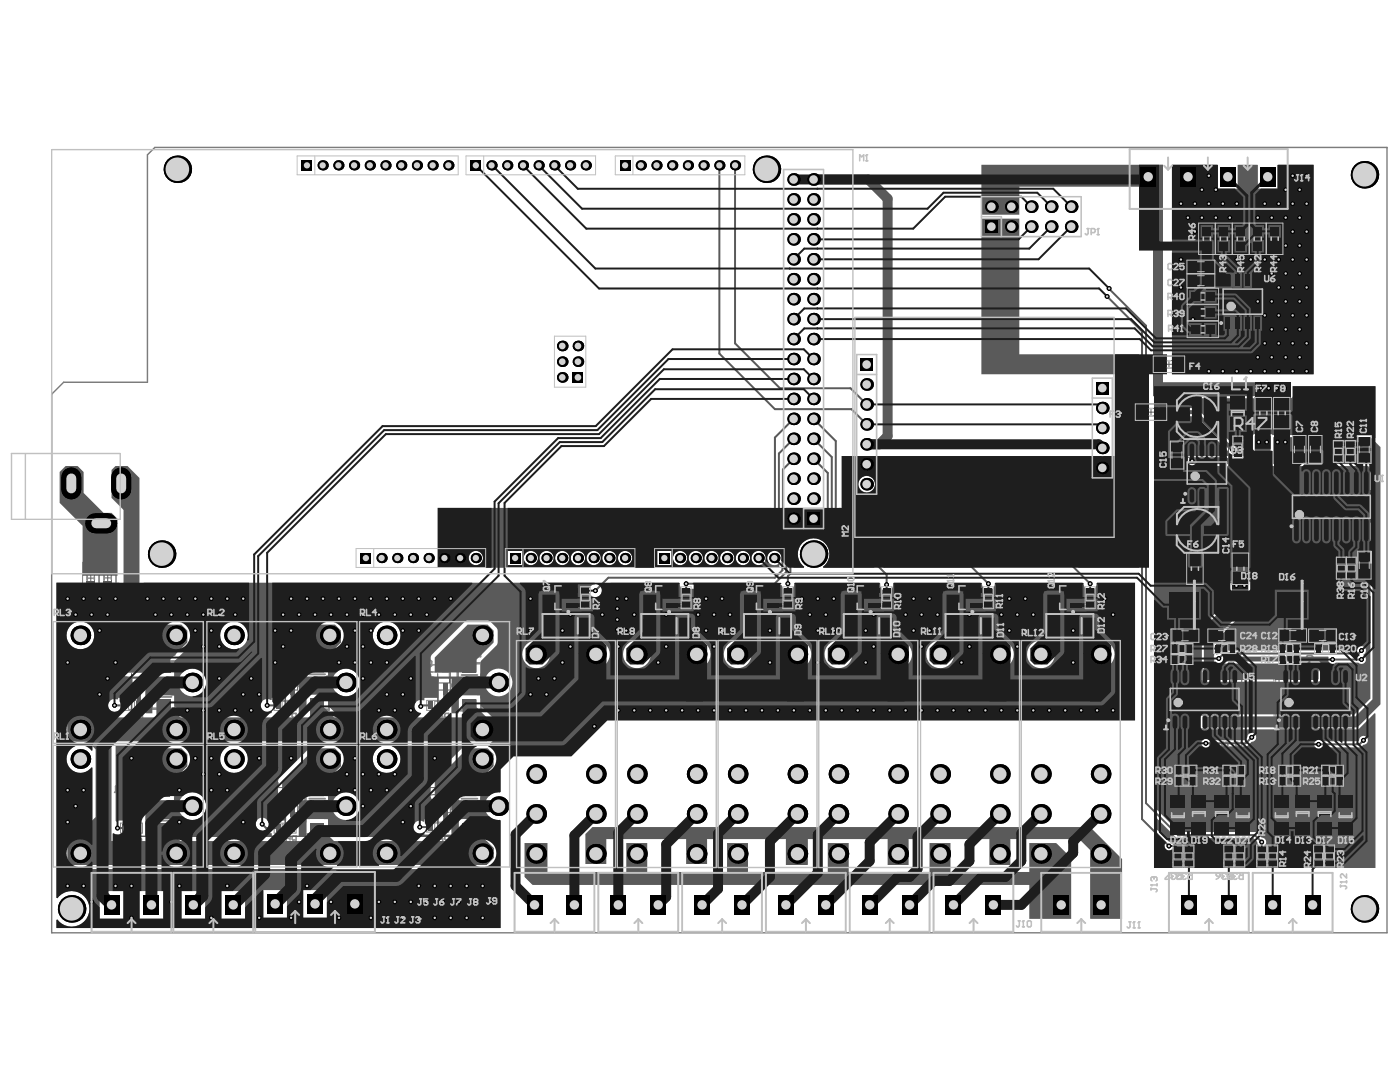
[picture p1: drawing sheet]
<svg xmlns="http://www.w3.org/2000/svg" width="279mm" height="216mm" viewBox="0 0 279 216" stroke-linecap="round" stroke-linejoin="round" font-family="sans-serif">
<g fill="none" stroke="#5a5a5a" stroke-width=".2">
<path d="M236.9 57.5h6.3v6.5h-6.3zM238.7 58.4h2.7v1.5h-2.7zM239.2 44.5h3.3v6.3h-3.3zM239.3 59.2h1.5M240.1 58.4v1.5M240.1 47.7h1.5M240.1 46.3h1.5v2.7h-1.5zM240.9 46.9v1.5M242.6 44.5h3.3v6.3h-3.3zM243.5 47.7h1.5M243.5 46.3h1.5v2.7h-1.5zM243.7 54.4h8.6v11.6h-8.6z"/>
<path d="M244.1 57.1h7.8v6.2h-7.8zM244.2 46.9v1.5M246 44.5h3.3v6.3h-3.3zM246.9 47.7h1.5M246.9 46.3h1.5v2.7h-1.5zM247.6 46.9v1.5M248 59.4v1.6M249.4 44.5h3.3v6.3h-3.3zM250.3 47.7h1.5M250.3 46.3h1.5v2.7h-1.5zM251 46.9v1.5M252.7 44.5h3.3v6.3h-3.3z"/>
<path d="M253.6 47.7h1.5M253.6 46.3h1.5v2.7h-1.5zM254.4 46.9v1.5M230.2 71h6.2v3.3h-6.2zM232 71.9h2.6v1.5h-2.6zM232.5 72.7h1.5M233.3 71.9v1.5M236.9 64.1h6.3v3.3h-6.3zM236.9 60.7h6.3M236.9 60.8h6.3M238.7 61.6h2.7v1.5h-2.7zM238.7 65h2.7v1.5h-2.7z"/>
<path d="M239.3 65.7h1.5M239.3 62.3h1.5M240.1 61.6v1.5M240.1 65v1.5M247.2 60.2h1.6M250.5 79.3h3.3v6.3h-3.3zM254.1 79.3h3.3v6.3h-3.3zM226.6 80.6h6.2v3.3h-6.2zM228.4 81.5h2.6v1.5h-2.6zM229 82.2h1.5M229.7 81.5v1.5M236.5 88.5h8.7v11.8h-8.7z"/>
<path d="M236.9 91.2h7.9v6.3h-7.9zM240.1 94.4h1.5M240.9 93.6v1.6M251.4 82.4h1.5M251.4 81.1h1.5v2.7h-1.5zM252.1 81.7v1.5M255 82.4h1.5M255 81.1h1.5v2.7h-1.5zM255.8 81.7v1.5M257.5 93.2h16.4v15.7h-16.4zM257.9 97.9h15.6v6.3h-15.6zM16.5 112.2h3.3v6.3h-3.3z"/>
<path d="M17.4 115.4h1.5M17.4 114h1.5v2.7h-1.5zM18.1 114.6v1.5M19.9 112.2h3.2v6.3h-3.2zM20.8 115.3h1.4M20.8 114h1.4v2.7h-1.4zM21.5 114.6v1.5M109.3 116.8h5.1v5h-5.1zM110.8 116.9h2.1v4.7h-2.1zM111.1 119.3h1.5M111.8 118.5v1.5M129.4 116.8h5.1v5h-5.1z"/>
<path d="M130.9 116.9h2.2v4.7h-2.2zM131.2 119.3h1.5M132 118.5v1.5M149.6 116.8h5v5h-5zM151 116.9h2.2v4.7h-2.2zM151.3 119.3h1.5M152.1 118.5v1.5M169.7 116.8h5v5h-5zM171.1 116.9h2.2v4.7h-2.2zM171.4 119.3h1.6M172.2 118.5v1.5M190 116.8h5v5h-5z"/>
<path d="M191.4 116.9h2.2v4.7h-2.2zM191.7 119.3h1.6M192.5 118.5v1.5M210.1 116.8h5v5h-5zM211.5 116.9h2.2v4.7h-2.2zM211.8 119.3h1.6M212.6 118.5v1.5M233.5 116h16.3v9.4h-16.3zM236.5 116.3h10.3v8.7h-10.3zM236.8 110.4h3.3v6.2h-3.3zM237.7 113.5h1.5M237.7 112.2h1.5v2.6h-1.5z"/>
<path d="M238.5 112.7v1.5M241.7 116v9.4M245.9 110.4h3.3v6.2h-3.3zM246.8 113.5h1.5M246.8 112.2h1.5v2.6h-1.5zM247.5 112.7v1.5M255 116h16.3v9.4h-16.3zM258 116.3h10.3v8.7h-10.3zM263.2 116v9.4M264.9 101h1.6M265.7 100.2v1.6M23.7 132.7h5v5h-5z"/>
<path d="M23.9 134.1h4.7v2.2h-4.7zM25.5 135.2h1.5M26.2 134.4v1.6M54.4 132.7h5v5h-5zM54.5 134.1h4.8v2.2h-4.8zM56.1 135.2h1.6M56.9 134.4v1.6M84.9 132.7h5v5h-5zM85 134.1h4.7v2.2h-4.7zM86.6 135.2h1.5M87.4 134.4v1.6M233.2 133.7h14.6v11.7h-14.6z"/>
<path d="M233.5 120.7h16.3M233.6 136.4h13.7v6.3h-13.7zM236.7 139.6h1.6M237.5 138.8v1.5M255 120.7h16.3M255.3 133.7h14.6v11.7h-14.6zM255.7 136.4h13.7v6.3h-13.7zM258.8 139.6h1.6M259.6 138.8v1.5M23.7 157.6h5v5h-5zM23.9 159h4.7v2.2h-4.7zM26.2 159.3v1.5"/>
<path d="M54.4 157.2h5v5h-5zM54.5 158.6h4.8v2.2h-4.8zM56.1 159.7h1.6M56.9 158.9v1.5M84.9 157.2h5v5h-5zM85 158.6h4.7v2.2h-4.7zM86.6 159.7h1.5M87.4 158.9v1.5M25.5 160.1h1.5"/>
<circle cx="245.5" cy="61.9" r=".78"/>
<circle cx="238.3" cy="96.1" r=".78"/>
<circle cx="259.4" cy="102.7" r=".78"/>
<circle cx="235" cy="141.3" r=".78"/>
<circle cx="257.1" cy="141.3" r=".78"/>
</g>
<path d="M30.3 132h4.7v9.4h-4.7zM61 132.2h4.7v9.4h-4.7zM91.3 132.3h4.7v9.4h-4.7zM108.3 122.5h9.4v4.7h-9.4zM128 122.5h9.4v4.7h-9.4zM148.5 122.5h9.4v4.7h-9.4zM168.4 122.5h9.4v4.7h-9.4zM188.7 122.5h9.4v4.7h-9.4zM208.8 122.5h9.4v4.7h-9.4zM30.2 156.7h4.7v9.4h-4.7zM61 157h4.7v9.4h-4.7zM91.3 157h4.7v9.4h-4.7z" fill="none" stroke="#5a5a5a" stroke-width=".4"/>
<path d="M29.4 30.9l1.5-1.5h245.9v156.7h-266.5v-107.4l2.4-2.4h16.7z" fill="none" stroke="#787878" stroke-width=".28"/>
<g fill="#d2d2d2">
<circle cx="220.9" cy="59.2" r=".24"/>
<circle cx="221.3" cy="57.6" r=".24"/>
<circle cx="123.2" cy="125.6" r=".24"/>
<circle cx="123.2" cy="123.6" r=".24"/>
<circle cx="123.2" cy="121.4" r=".24"/>
<circle cx="123.2" cy="119.5" r=".24"/>
<circle cx="217.6" cy="116.5" r=".24"/>
<circle cx="197.3" cy="116.5" r=".24"/>
<circle cx="176.9" cy="116.7" r=".24"/>
<circle cx="157.2" cy="116.5" r=".24"/>
<circle cx="136.9" cy="116.5" r=".24"/>
<circle cx="118.8" cy="117.9" r=".24"/>
<circle cx="271.7" cy="129.8" r=".24"/>
<circle cx="265.9" cy="131.6" r=".24"/>
<circle cx="271.7" cy="131.6" r=".24"/>
<circle cx="83.8" cy="165" r=".24"/>
<circle cx="84" cy="141" r=".24"/>
<circle cx="52.3" cy="164.4" r=".24"/>
<circle cx="53.3" cy="140.8" r=".24"/>
<circle cx="23.5" cy="165.2" r=".24"/>
<circle cx="22.9" cy="140.8" r=".24"/>
<circle cx="249.8" cy="147.1" r=".24"/>
<circle cx="272.1" cy="147.7" r=".24"/>
<circle cx="243.2" cy="131.4" r=".24"/>
<circle cx="240.7" cy="148.3" r=".24"/>
<circle cx="263.2" cy="148.5" r=".24"/>
<circle cx="233.3" cy="168.8" r=".24"/>
<circle cx="251.8" cy="168" r=".24"/>
<circle cx="235.7" cy="57.4" r=".24"/>
<circle cx="235.7" cy="51.8" r=".24"/>
<circle cx="237.1" cy="43.4" r=".24"/>
<circle cx="235.7" cy="40.6" r=".24"/>
<circle cx="238.5" cy="46.2" r=".24"/>
<circle cx="239.9" cy="43.4" r=".24"/>
<circle cx="238.5" cy="40.6" r=".24"/>
<circle cx="239.9" cy="37.9" r=".24"/>
<circle cx="241.3" cy="74.1" r=".24"/>
<circle cx="242.6" cy="43.4" r=".24"/>
<circle cx="241.3" cy="40.6" r=".24"/>
<circle cx="242.6" cy="37.9" r=".24"/>
<circle cx="241.3" cy="35.1" r=".24"/>
<circle cx="244" cy="74.1" r=".24"/>
<circle cx="245.4" cy="43.4" r=".24"/>
<circle cx="244" cy="40.6" r=".24"/>
<circle cx="246.8" cy="74.1" r=".24"/>
<circle cx="246.8" cy="51.8" r=".24"/>
<circle cx="246.8" cy="40.6" r=".24"/>
<circle cx="249.6" cy="74.1" r=".24"/>
<circle cx="251" cy="71.3" r=".24"/>
<circle cx="251" cy="60.1" r=".24"/>
<circle cx="249.6" cy="51.8" r=".24"/>
<circle cx="251" cy="43.4" r=".24"/>
<circle cx="252.4" cy="74.1" r=".24"/>
<circle cx="253.8" cy="71.3" r=".24"/>
<circle cx="252.4" cy="68.5" r=".24"/>
<circle cx="253.8" cy="65.7" r=".24"/>
<circle cx="252.4" cy="62.9" r=".24"/>
<circle cx="253.8" cy="60.1" r=".24"/>
<circle cx="253.8" cy="54.6" r=".24"/>
<circle cx="252.4" cy="51.8" r=".24"/>
<circle cx="253.8" cy="43.4" r=".24"/>
<circle cx="252.4" cy="40.6" r=".24"/>
<circle cx="255.2" cy="74.1" r=".24"/>
<circle cx="256.6" cy="71.3" r=".24"/>
<circle cx="255.2" cy="68.5" r=".24"/>
<circle cx="256.6" cy="65.7" r=".24"/>
<circle cx="255.2" cy="62.9" r=".24"/>
<circle cx="256.6" cy="60.1" r=".24"/>
<circle cx="255.2" cy="57.4" r=".24"/>
<circle cx="256.6" cy="54.6" r=".24"/>
<circle cx="255.2" cy="51.8" r=".24"/>
<circle cx="256.6" cy="49" r=".24"/>
<circle cx="256.6" cy="43.4" r=".24"/>
<circle cx="255.2" cy="40.6" r=".24"/>
<circle cx="256.6" cy="37.9" r=".24"/>
<circle cx="258" cy="74.1" r=".24"/>
<circle cx="259.4" cy="71.3" r=".24"/>
<circle cx="258" cy="68.5" r=".24"/>
<circle cx="259.4" cy="65.7" r=".24"/>
<circle cx="258" cy="62.9" r=".24"/>
<circle cx="259.4" cy="60.1" r=".24"/>
<circle cx="258" cy="57.4" r=".24"/>
<circle cx="259.4" cy="54.6" r=".24"/>
<circle cx="258" cy="51.8" r=".24"/>
<circle cx="259.4" cy="49" r=".24"/>
<circle cx="258" cy="46.2" r=".24"/>
<circle cx="259.4" cy="43.4" r=".24"/>
<circle cx="258" cy="40.6" r=".24"/>
<circle cx="259.4" cy="37.9" r=".24"/>
<circle cx="258" cy="35.1" r=".24"/>
<circle cx="260.8" cy="74.1" r=".24"/>
<circle cx="260.8" cy="68.5" r=".24"/>
<circle cx="260.8" cy="62.9" r=".24"/>
<circle cx="260.8" cy="57.4" r=".24"/>
<circle cx="260.8" cy="51.8" r=".24"/>
<circle cx="260.8" cy="46.2" r=".24"/>
<circle cx="260.8" cy="40.6" r=".24"/>
<circle cx="260.8" cy="35.1" r=".24"/>
<circle cx="238.1" cy="63.7" r=".24"/>
<circle cx="13.5" cy="176.8" r=".24"/>
<circle cx="13.5" cy="164" r=".24"/>
<circle cx="15.1" cy="160.9" r=".24"/>
<circle cx="13.5" cy="157.7" r=".24"/>
<circle cx="13.5" cy="132.2" r=".24"/>
<circle cx="15.1" cy="122.6" r=".24"/>
<circle cx="13.5" cy="119.5" r=".24"/>
<circle cx="18.3" cy="180" r=".24"/>
<circle cx="16.7" cy="176.8" r=".24"/>
<circle cx="16.7" cy="157.7" r=".24"/>
<circle cx="18.3" cy="122.6" r=".24"/>
<circle cx="16.7" cy="119.5" r=".24"/>
<circle cx="19.9" cy="138.6" r=".24"/>
<circle cx="21.5" cy="135.4" r=".24"/>
<circle cx="19.9" cy="125.8" r=".24"/>
<circle cx="21.5" cy="122.6" r=".24"/>
<circle cx="19.9" cy="119.5" r=".24"/>
<circle cx="23.1" cy="176.8" r=".24"/>
<circle cx="23.1" cy="132.2" r=".24"/>
<circle cx="23.1" cy="119.5" r=".24"/>
<circle cx="26.2" cy="183.1" r=".24"/>
<circle cx="26.2" cy="176.8" r=".24"/>
<circle cx="26.2" cy="151.3" r=".24"/>
<circle cx="31" cy="122.6" r=".24"/>
<circle cx="29.4" cy="119.5" r=".24"/>
<circle cx="34.2" cy="180" r=".24"/>
<circle cx="34.2" cy="122.6" r=".24"/>
<circle cx="32.6" cy="119.5" r=".24"/>
<circle cx="35.8" cy="176.8" r=".24"/>
<circle cx="35.8" cy="164" r=".24"/>
<circle cx="35.8" cy="157.7" r=".24"/>
<circle cx="37.4" cy="141.7" r=".24"/>
<circle cx="37.4" cy="122.6" r=".24"/>
<circle cx="35.8" cy="119.5" r=".24"/>
<circle cx="40.6" cy="154.5" r=".24"/>
<circle cx="39" cy="151.3" r=".24"/>
<circle cx="40.6" cy="141.7" r=".24"/>
<circle cx="40.6" cy="129" r=".24"/>
<circle cx="39" cy="125.8" r=".24"/>
<circle cx="40.6" cy="122.6" r=".24"/>
<circle cx="39" cy="119.5" r=".24"/>
<circle cx="42.2" cy="183.1" r=".24"/>
<circle cx="42.2" cy="157.7" r=".24"/>
<circle cx="43.8" cy="154.5" r=".24"/>
<circle cx="42.2" cy="151.3" r=".24"/>
<circle cx="43.8" cy="141.7" r=".24"/>
<circle cx="43.8" cy="135.4" r=".24"/>
<circle cx="43.8" cy="129" r=".24"/>
<circle cx="42.2" cy="125.8" r=".24"/>
<circle cx="43.8" cy="122.6" r=".24"/>
<circle cx="42.2" cy="119.5" r=".24"/>
<circle cx="45.4" cy="176.8" r=".24"/>
<circle cx="45.4" cy="157.7" r=".24"/>
<circle cx="46.9" cy="141.7" r=".24"/>
<circle cx="46.9" cy="122.6" r=".24"/>
<circle cx="45.4" cy="119.5" r=".24"/>
<circle cx="48.5" cy="164" r=".24"/>
<circle cx="50.1" cy="141.7" r=".24"/>
<circle cx="48.5" cy="138.6" r=".24"/>
<circle cx="50.1" cy="135.4" r=".24"/>
<circle cx="48.5" cy="119.5" r=".24"/>
<circle cx="51.7" cy="183.1" r=".24"/>
<circle cx="51.7" cy="151.3" r=".24"/>
<circle cx="51.7" cy="138.6" r=".24"/>
<circle cx="54.9" cy="132.2" r=".24"/>
<circle cx="56.5" cy="129" r=".24"/>
<circle cx="54.9" cy="125.8" r=".24"/>
<circle cx="56.5" cy="122.6" r=".24"/>
<circle cx="58.1" cy="183.1" r=".24"/>
<circle cx="59.7" cy="180" r=".24"/>
<circle cx="58.1" cy="151.3" r=".24"/>
<circle cx="58.1" cy="125.8" r=".24"/>
<circle cx="59.7" cy="122.6" r=".24"/>
<circle cx="58.1" cy="119.5" r=".24"/>
<circle cx="61.3" cy="176.8" r=".24"/>
<circle cx="62.9" cy="122.6" r=".24"/>
<circle cx="61.3" cy="119.5" r=".24"/>
<circle cx="66.1" cy="180" r=".24"/>
<circle cx="66.1" cy="122.6" r=".24"/>
<circle cx="64.5" cy="119.5" r=".24"/>
<circle cx="67.6" cy="183.1" r=".24"/>
<circle cx="67.6" cy="157.7" r=".24"/>
<circle cx="69.2" cy="154.5" r=".24"/>
<circle cx="67.6" cy="132.2" r=".24"/>
<circle cx="69.2" cy="129" r=".24"/>
<circle cx="69.2" cy="122.6" r=".24"/>
<circle cx="67.6" cy="119.5" r=".24"/>
<circle cx="72.4" cy="160.9" r=".24"/>
<circle cx="70.8" cy="157.7" r=".24"/>
<circle cx="72.4" cy="154.5" r=".24"/>
<circle cx="70.8" cy="151.3" r=".24"/>
<circle cx="72.4" cy="135.4" r=".24"/>
<circle cx="70.8" cy="132.2" r=".24"/>
<circle cx="72.4" cy="129" r=".24"/>
<circle cx="70.8" cy="125.8" r=".24"/>
<circle cx="72.4" cy="122.6" r=".24"/>
<circle cx="70.8" cy="119.5" r=".24"/>
<circle cx="74" cy="183.1" r=".24"/>
<circle cx="75.6" cy="180" r=".24"/>
<circle cx="74" cy="157.7" r=".24"/>
<circle cx="75.6" cy="154.5" r=".24"/>
<circle cx="75.6" cy="141.7" r=".24"/>
<circle cx="74" cy="132.2" r=".24"/>
<circle cx="74" cy="125.8" r=".24"/>
<circle cx="75.6" cy="122.6" r=".24"/>
<circle cx="74" cy="119.5" r=".24"/>
<circle cx="77.2" cy="183.1" r=".24"/>
<circle cx="78.8" cy="180" r=".24"/>
<circle cx="77.2" cy="157.7" r=".24"/>
<circle cx="78.8" cy="154.5" r=".24"/>
<circle cx="78.8" cy="141.7" r=".24"/>
<circle cx="77.2" cy="138.6" r=".24"/>
<circle cx="77.2" cy="132.2" r=".24"/>
<circle cx="78.8" cy="122.6" r=".24"/>
<circle cx="77.2" cy="119.5" r=".24"/>
<circle cx="80.4" cy="183.1" r=".24"/>
<circle cx="82" cy="180" r=".24"/>
<circle cx="80.4" cy="164" r=".24"/>
<circle cx="82" cy="160.9" r=".24"/>
<circle cx="82" cy="141.7" r=".24"/>
<circle cx="80.4" cy="138.6" r=".24"/>
<circle cx="82" cy="135.4" r=".24"/>
<circle cx="80.4" cy="125.8" r=".24"/>
<circle cx="82" cy="122.6" r=".24"/>
<circle cx="80.4" cy="119.5" r=".24"/>
<circle cx="83.6" cy="183.1" r=".24"/>
<circle cx="85.2" cy="180" r=".24"/>
<circle cx="83.6" cy="176.8" r=".24"/>
<circle cx="83.6" cy="125.8" r=".24"/>
<circle cx="85.2" cy="122.6" r=".24"/>
<circle cx="83.6" cy="119.5" r=".24"/>
<circle cx="86.8" cy="183.1" r=".24"/>
<circle cx="88.4" cy="180" r=".24"/>
<circle cx="86.8" cy="176.8" r=".24"/>
<circle cx="86.8" cy="151.3" r=".24"/>
<circle cx="86.8" cy="119.5" r=".24"/>
<circle cx="89.9" cy="183.1" r=".24"/>
<circle cx="91.5" cy="180" r=".24"/>
<circle cx="89.9" cy="176.8" r=".24"/>
<circle cx="89.9" cy="119.5" r=".24"/>
<circle cx="93.1" cy="183.1" r=".24"/>
<circle cx="94.7" cy="180" r=".24"/>
<circle cx="93.1" cy="176.8" r=".24"/>
<circle cx="96.3" cy="183.1" r=".24"/>
<circle cx="97.9" cy="180" r=".24"/>
<circle cx="96.3" cy="176.8" r=".24"/>
<circle cx="105.9" cy="138.6" r=".24"/>
<circle cx="107.5" cy="135.4" r=".24"/>
<circle cx="105.9" cy="125.8" r=".24"/>
<circle cx="105.9" cy="119.5" r=".24"/>
<circle cx="109.1" cy="138.6" r=".24"/>
<circle cx="110.7" cy="135.4" r=".24"/>
<circle cx="112.2" cy="132.2" r=".24"/>
<circle cx="113.8" cy="129" r=".24"/>
<circle cx="112.2" cy="125.8" r=".24"/>
<circle cx="113.8" cy="122.6" r=".24"/>
<circle cx="118.6" cy="144.9" r=".24"/>
<circle cx="120.2" cy="122.6" r=".24"/>
<circle cx="123.4" cy="141.7" r=".24"/>
<circle cx="123.4" cy="129" r=".24"/>
<circle cx="126.6" cy="141.7" r=".24"/>
<circle cx="125" cy="125.8" r=".24"/>
<circle cx="126.6" cy="122.6" r=".24"/>
<circle cx="125" cy="119.5" r=".24"/>
<circle cx="129.8" cy="141.7" r=".24"/>
<circle cx="133" cy="141.7" r=".24"/>
<circle cx="131.4" cy="132.2" r=".24"/>
<circle cx="133" cy="129" r=".24"/>
<circle cx="133" cy="122.6" r=".24"/>
<circle cx="136.1" cy="141.7" r=".24"/>
<circle cx="139.3" cy="141.7" r=".24"/>
<circle cx="139.3" cy="122.6" r=".24"/>
<circle cx="142.5" cy="141.7" r=".24"/>
<circle cx="142.5" cy="129" r=".24"/>
<circle cx="140.9" cy="125.8" r=".24"/>
<circle cx="142.5" cy="122.6" r=".24"/>
<circle cx="140.9" cy="119.5" r=".24"/>
<circle cx="145.7" cy="141.7" r=".24"/>
<circle cx="144.1" cy="125.8" r=".24"/>
<circle cx="145.7" cy="122.6" r=".24"/>
<circle cx="144.1" cy="119.5" r=".24"/>
<circle cx="148.9" cy="141.7" r=".24"/>
<circle cx="152.1" cy="141.7" r=".24"/>
<circle cx="155.2" cy="141.7" r=".24"/>
<circle cx="153.7" cy="132.2" r=".24"/>
<circle cx="153.7" cy="125.8" r=".24"/>
<circle cx="158.4" cy="141.7" r=".24"/>
<circle cx="161.6" cy="141.7" r=".24"/>
<circle cx="161.6" cy="122.6" r=".24"/>
<circle cx="160" cy="119.5" r=".24"/>
<circle cx="164.8" cy="141.7" r=".24"/>
<circle cx="163.2" cy="132.2" r=".24"/>
<circle cx="163.2" cy="125.8" r=".24"/>
<circle cx="164.8" cy="122.6" r=".24"/>
<circle cx="163.2" cy="119.5" r=".24"/>
<circle cx="168" cy="141.7" r=".24"/>
<circle cx="166.4" cy="125.8" r=".24"/>
<circle cx="166.4" cy="119.5" r=".24"/>
<circle cx="171.2" cy="141.7" r=".24"/>
<circle cx="174.4" cy="141.7" r=".24"/>
<circle cx="172.8" cy="132.2" r=".24"/>
<circle cx="174.4" cy="129" r=".24"/>
<circle cx="172.8" cy="125.8" r=".24"/>
<circle cx="174.4" cy="122.6" r=".24"/>
<circle cx="177.5" cy="141.7" r=".24"/>
<circle cx="180.7" cy="141.7" r=".24"/>
<circle cx="180.7" cy="122.6" r=".24"/>
<circle cx="179.1" cy="119.5" r=".24"/>
<circle cx="183.9" cy="141.7" r=".24"/>
<circle cx="183.9" cy="129" r=".24"/>
<circle cx="182.3" cy="125.8" r=".24"/>
<circle cx="183.9" cy="122.6" r=".24"/>
<circle cx="182.3" cy="119.5" r=".24"/>
<circle cx="187.1" cy="141.7" r=".24"/>
<circle cx="185.5" cy="125.8" r=".24"/>
<circle cx="187.1" cy="122.6" r=".24"/>
<circle cx="185.5" cy="119.5" r=".24"/>
<circle cx="190.3" cy="141.7" r=".24"/>
<circle cx="193.5" cy="141.7" r=".24"/>
<circle cx="191.9" cy="132.2" r=".24"/>
<circle cx="193.5" cy="129" r=".24"/>
<circle cx="193.5" cy="122.6" r=".24"/>
<circle cx="196.7" cy="141.7" r=".24"/>
<circle cx="199.8" cy="141.7" r=".24"/>
<circle cx="199.8" cy="122.6" r=".24"/>
<circle cx="203" cy="141.7" r=".24"/>
<circle cx="203" cy="129" r=".24"/>
<circle cx="201.4" cy="125.8" r=".24"/>
<circle cx="203" cy="122.6" r=".24"/>
<circle cx="201.4" cy="119.5" r=".24"/>
<circle cx="206.2" cy="141.7" r=".24"/>
<circle cx="204.6" cy="125.8" r=".24"/>
<circle cx="206.2" cy="122.6" r=".24"/>
<circle cx="204.6" cy="119.5" r=".24"/>
<circle cx="209.4" cy="141.7" r=".24"/>
<circle cx="212.6" cy="141.7" r=".24"/>
<circle cx="215.8" cy="141.7" r=".24"/>
<circle cx="214.2" cy="132.2" r=".24"/>
<circle cx="214.2" cy="125.8" r=".24"/>
<circle cx="219" cy="141.7" r=".24"/>
<circle cx="222.1" cy="141.7" r=".24"/>
<circle cx="222.1" cy="122.6" r=".24"/>
<circle cx="220.5" cy="119.5" r=".24"/>
<circle cx="248.3" cy="116.9" r=".24"/>
<circle cx="246.7" cy="116.9" r=".24"/>
<circle cx="255" cy="88.2" r=".24"/>
<circle cx="256.5" cy="88.2" r=".24"/>
<circle cx="237.9" cy="92" r=".24"/>
<circle cx="251.2" cy="88.2" r=".24"/>
<circle cx="252.8" cy="88.2" r=".24"/>
<circle cx="251.6" cy="77.5" r=".24"/>
<circle cx="253.2" cy="77.5" r=".24"/>
<circle cx="254.8" cy="77.5" r=".24"/>
<circle cx="256.4" cy="77.5" r=".24"/>
<circle cx="246" cy="89.8" r=".24"/>
<circle cx="231.3" cy="82.2" r=".24"/>
</g>
<g fill="none" stroke="#8c8c8c" stroke-width=".31">
<path d="M17.4 115v.7M18.8 115v.7M20.8 115v.6M22.2 115v.6M25.1 134.1h-1.2v1.2M27.3 134.1h1.3v1.2M55.8 134.1h-1.3v1.2M58 134.1h1.3v1.2M86.3 134.1h-1.3v1.2M88.5 134.1h1.2v1.2M25.1 159h-1.2v1.2M27.3 159h1.3v1.2"/>
<path d="M55.8 158.6h-1.3v1.2M58 158.6h1.3v1.2M86.3 158.6h-1.3v1.2M88.5 158.6h1.2v1.2"/>
</g>
<g fill="none" stroke="#8c8c8c" stroke-width=".2">
<path d="M16.5 112.2h3.3v6.3h-3.3zM19.9 112.2h3.2v6.3h-3.2zM24 139.8h4.4v1.9h-4.4zM25.6 140h1.2v1.6h-1.2zM54.7 139.8h4.4v1.9h-4.4zM56.3 140h1.2v1.6h-1.2zM85.2 139.8h4.3v1.9h-4.3zM86.8 140h1.2v1.6h-1.2zM240.1 139.5h2.7v5.6h-2.7zM240.1 133.6h2.7v5.5h-2.7zM240.5 135.7v1.3M242.5 135.7v1.3"/>
<path d="M243.1 133.6h2.7v5.5h-2.7zM243.1 139.5h2.7v5.6h-2.7zM243.4 135.7v1.3M245.4 135.7v1.3M246.1 133.6h2.6v5.5h-2.6zM246.1 139.5h2.7v5.6h-2.7zM246.4 135.7v1.3M248.4 135.7v1.3M254.2 133.6h2.7v5.5h-2.7zM254.3 139.5h2.6v5.6h-2.6zM254.6 135.7v1.3M256.6 135.7v1.3"/>
<path d="M257.2 133.6h2.7v5.5h-2.7zM257.3 139.5h2.6v5.6h-2.6zM257.6 135.7v1.3M259.6 135.7v1.3M260.2 133.6h2.7v5.5h-2.7zM260.2 139.5h2.7v5.6h-2.7zM260.6 135.7v1.3M262.6 135.7v1.3M240.5 141.6v1.4M242.4 141.6v1.4M243.4 141.6v1.4M245.4 141.6v1.4"/>
<path d="M246.4 141.6v1.4M248.4 141.6v1.4M254.6 141.6v1.4M256.6 141.6v1.4M257.6 141.6v1.4M259.6 141.6v1.4M260.6 141.6v1.4M262.6 141.6v1.4M24 164.2h4.4v2h-4.4zM25.6 164.4h1.2v1.6h-1.2zM54.7 164.2h4.4v2h-4.4zM56.3 164.4h1.2v1.6h-1.2z"/>
<path d="M85.2 164h4.3v2h-4.3zM86.8 164.2h1.2v1.6h-1.2z"/>
</g>
<path d="M30.3 132h4.7v9.4h-4.7zM31.1 139h3.1M61 132.2h4.7v9.4h-4.7zM61.7 134.5h3.2M91.3 132.3h4.7v9.4h-4.7zM92.1 134.7h3.2M30.2 156.7h4.7v9.4h-4.7zM61 157h4.7v9.4h-4.7zM61.7 159.4h3.2M91.3 157h4.7v9.4h-4.7zM92.1 159.4h3.2M31 163.7h3.1" fill="none" stroke="#8c8c8c" stroke-width=".4"/>
<path d="M17.9 110.7l-.2 .2v.4l.2 .2h.2l.8-.8v.8M18.3 109.5v.4M18.9 109.5h-1.2v.8M20.9 110.9h1.2M21.5 109.5v.4M22.1 109.5h-1.2v.8M22.1 110.7v.4M93.9 130.4h.8l-.6-.6v1.2M95.1 130l.2-.2h.6v1.2h-.6l-.2-.2zM87.6 142.9h.8l-.6-.6v1.2M89.2 143.1l-.4 .4M89.5 143.1h-.5l-.2-.2v-.4l.2-.2h.5v1.2" fill="none" stroke="#8c8c8c" stroke-width=".32"/>
<circle cx="20.9" cy="110.9" r=".16" fill="#8c8c8c"/>
<path d="M21.1 110.7l-.2 .2M33.2 155.4h.4M33.4 154.2v1.2M34.2 154.2h.6v1.2h-.6l-.2-.2v-.8z" fill="none" stroke="#8c8c8c" stroke-width=".32"/>
<circle cx="33.4" cy="154.2" r=".16" fill="#8c8c8c"/>
<g fill="none" stroke="#8c8c8c" stroke-width=".32">
<path d="M84.2 132.4h.8l-.6-.6v1.2M85.4 132l.2-.2h.4l.2 .2v.8l-.2 .2h-.4l-.2-.2zM85.8 132.6l-.4 .4M33.4 154.2l.2 .2M93.9 155.3l.2-.2h.6v.4l-.2 .2h-.4zM93.9 154.5l.8 .6M95.1 154.7l.2-.2h.6v1.2h-.6l-.2-.2zM243.8 147.3h1.2M244 146.7l-.2-.2v-.4l.2-.2h.8l.2 .2v.4l-.2 .2M245 147.1v.4M87.6 166.8l.8 .6M87.6 167.6l.2-.2h.6v.4l-.2 .2h-.4z"/>
<path d="M89.2 167.6l-.4 .4M89.5 167.6h-.5l-.2-.2v-.4l.2-.2h.5v1.2"/>
</g>
<circle cx="243.8" cy="147.3" r=".16" fill="#8c8c8c"/>
<path d="M244 147.1l-.2 .2M244.4 148.3l-.2-.2-.4 .2v.4l.2 .2 .4-.2M244.4 148.3l.2-.2 .4 .2v.4l-.2 .2-.4-.2M244.4 148.3v.4M246.6 147.3h1.2M246.8 146.7l-.2-.2v-.4l.2-.2h.8l.2 .2v.4l-.2 .2M247.8 147.1v.4" fill="none" stroke="#8c8c8c" stroke-width=".32"/>
<circle cx="246.6" cy="147.3" r=".16" fill="#8c8c8c"/>
<path d="M246.8 147.1l-.2 .2M247.6 148.1l.2 .2v.4l-.2 .2h-.8l-.2-.2v-.4l.2-.2 .4 .2v.6M26.6 168.6h.4M26.8 167.4v1.2M27.8 168.2l-.4 .4M28.2 168.2h-.6l-.2-.2v-.4l.2-.2h.6v1.2" fill="none" stroke="#8c8c8c" stroke-width=".32"/>
<circle cx="26.8" cy="167.4" r=".16" fill="#8c8c8c"/>
<path d="M241 131.4l.2-.2h.8l.2 .2v.4l-.2 .2h-.8l-.2-.2zM241.2 129.6l-.2-.2v-.4l.2-.2h.8l.2 .2v.4l-.2 .2M241.2 130l-.2 .2v.4l.2 .2h.2l.8-.8v.8M244.4 131.6h1.2M244.6 129.8l-.2-.2v-.4l.2-.2h.8l.2 .2v.4l-.2 .2M244.6 130.2l-.2 .2v.4l.2 .2h.2l.8-.8v.8M245.6 131.4v.4M26.8 167.4l.2 .2" fill="none" stroke="#8c8c8c" stroke-width=".32"/>
<circle cx="244.4" cy="131.6" r=".16" fill="#8c8c8c"/>
<path d="M244.6 131.4l-.2 .2M247.2 129.6l-.2-.2v-.4l.2-.2h.8l.2 .2v.4l-.2 .2M247.2 130l-.2 .2v.4l.2 .2h.2l.8-.8v.8M247.2 131.2l-.2 .2v.4l.2 .2h.2l.8-.8v.8M27.2 142.7l-.2-.2h-.4l-.2 .4M28 143.3l-.4 .4M28.4 143.3h-.6l-.2-.2v-.4l.2-.2h.6v1.2" fill="none" stroke="#8c8c8c" stroke-width=".32"/>
<circle cx="26.4" cy="142.9" r=".16" fill="#8c8c8c"/>
<g fill="none" stroke="#8c8c8c" stroke-width=".32">
<path d="M64.3 129.9l-.2-.2h-.4l-.2 .2v.2l.8 .8h-.8M64.7 129.9l.2-.2h.6v1.2h-.6l-.2-.2zM26.4 142.9l.2 .2M26.6 143.1h.2M26.6 143.1l-.2 .2 .2 .4h.4l.2-.2M53.5 156.1h.8v.6l-.4-.2-.4 .2v.4l.2 .2h.4l.2-.2M54.7 156.3l.2-.2h.4l.2 .2v.8l-.2 .2h-.4l-.2-.2zM55.1 156.9l-.4 .4M57.9 142.5l-.2-.2h-.4l-.2 .2v.2l.8 .8h-.8M58.7 143.1l-.4 .4M59.1 143.1h-.6l-.2-.2v-.4l.2-.2h.6v1.2M261.2 146.6l-.2-.2v-.4l.2-.2h.8l.2 .2v.4l-.2 .2"/>
<path d="M261.2 147l-.2 .2v.4l.4 .2"/>
</g>
<circle cx="261.4" cy="147.8" r=".16" fill="#8c8c8c"/>
<path d="M255 147.3h1.2M255.2 146.7l-.2-.2v-.4l.2-.2h.8l.2 .2v.4l-.2 .2M256.2 147.1v.4M261.6 147.6l-.2 .2M261.6 147.4v.2M262 147l.2 .2v.4l-.2 .2-.4-.2" fill="none" stroke="#8c8c8c" stroke-width=".32"/>
<circle cx="255" cy="147.3" r=".16" fill="#8c8c8c"/>
<path d="M22.9 158.1h.4M23.1 156.9v1.2M23.7 157.1l.2-.2h.4l.2 .2v.8l-.2 .2h-.4l-.2-.2zM24.1 157.7l-.4 .4M255.2 147.1l-.2 .2" fill="none" stroke="#8c8c8c" stroke-width=".32"/>
<circle cx="23.1" cy="156.9" r=".16" fill="#8c8c8c"/>
<path d="M23.9 132.2l-.2-.2h-.4l-.2 .4M24.4 132h.4l.2 .2v.8l-.2 .2h-.4l-.2-.2v-.8zM24.6 132.8l-.4 .4M23.1 156.9l.2 .2" fill="none" stroke="#8c8c8c" stroke-width=".32"/>
<circle cx="23.1" cy="132.4" r=".16" fill="#8c8c8c"/>
<g fill="none" stroke="#8c8c8c" stroke-width=".32">
<path d="M23.1 132.4l.2 .2M23.3 132.6h.2M23.3 132.6l-.2 .2 .2 .4h.4l.2-.2M54.1 132.2l-.2-.2h-.4l-.2 .2v.2l.8 .8h-.8M54.5 132.2l.2-.2h.4l.2 .2v.8l-.2 .2h-.4l-.2-.2zM54.9 132.8l-.4 .4M63.5 154.5h.8v.6l-.4-.2-.4 .2v.4l.2 .2h.4l.2-.2M64.9 154.5h.6v1.2h-.6l-.2-.2v-.8zM241.5 147.3h1.1M241.7 146.7l-.2-.2v-.4l.2-.2h.7l.2 .2v.4l-.2 .2M242.6 147.1v.4M57.1 166.8h.8v.6l-.4-.2-.4 .2v.4l.2 .2h.4l.2-.2"/>
<path d="M58.7 167.6l-.4 .4M59.1 167.6h-.6l-.2-.2v-.4l.2-.2h.6v1.2"/>
</g>
<circle cx="241.5" cy="147.3" r=".16" fill="#8c8c8c"/>
<g fill="none" stroke="#8c8c8c" stroke-width=".32">
<path d="M33.7 129.7l-.2-.2h-.4l-.2 .4M34.3 129.5h.6v1.2h-.6l-.2-.2v-.8zM255.4 131.6l-.2-.2v-.4l.2-.2h.8l.2 .2v.4l-.2 .2M255.8 132h.4l.2 .2v.4l-.2 .2-.4-.2zM255.8 132l-.6 .8M258.4 131.6l-.2-.2v-.4l.2-.2h.8l.2 .2v.4l-.2 .2M259.2 132l.2 .2v.4l-.2 .2h-.4l-.2-.2 .2-.6h-.6v.8M261 131.6l-.2-.2v-.4l.2-.2h.8l.2 .2v.4l-.2 .2M262 132.6h-1.2l.6-.6v.8M241.5 148.1v.8h.2l.7-.8h.2M241.7 147.1l-.2 .2M258.2 146.7l-.2-.2v-.4l.2-.2h.8l.2 .2v.4l-.2 .2"/>
<path d="M258.2 147.1l-.2 .2v.3l.2 .2h.2l.8-.7v.7"/>
</g>
<circle cx="32.9" cy="129.9" r=".16" fill="#8c8c8c"/>
<path d="M32.9 129.9l.2 .2M33.1 130.1h.2M33.1 130.1l-.2 .2 .2 .4h.4l.2-.2M83.8 157.1l.2-.2h.6v.4l-.2 .2h-.4zM83.8 156.3l.8 .6M85 156.5l.2-.2h.4l.2 .2v.8l-.2 .2h-.4l-.2-.2zM85.4 157.1l-.4 .4" fill="none" stroke="#8c8c8c" stroke-width=".32"/>
<g fill="none" stroke="#8c8c8c" stroke-width=".39">
<circle cx="29.1" cy="136.7" r=".2"/>
<circle cx="59.7" cy="136.7" r=".2"/>
<circle cx="90.2" cy="136.7" r=".2"/>
<circle cx="29.1" cy="161.6" r=".2"/>
<circle cx="59.7" cy="161.2" r=".2"/>
<circle cx="90.2" cy="161.2" r=".2"/>
</g>
<g fill="#5a5a5a">
<path d="M61.9 139.6h2.8v1.6l3.3 3.3v2l-1.1 1.2h-1.8l-3.2-3.2z"/>
<path d="M61.9 164.2h2.8v1.6l3.3 3.4v2l-1.1 1.2h-1.8l-3.2-3.2z"/>
<path d="M13.5 143.9l.8-.8h4l4 4v22.3l-3.2 3.2h-4.8l-.8-.8v-3.2l5.6-5.6v-13.5l-1.6-1.6h-2.4l-1.6-1.6z"/>
<path d="M11.9 94.2l1.2-1.2h2.4l1.2 1.2v4.2l4 3.9h1.6l1.2 1.2v11.4h-7v-10l-4.6-4.5z"/>
<path d="M31.2 139.6h2.8v1.6l3.4 3.3v2l-1.2 1.2h-1.8l-3.2-3.2z"/>
<path d="M31.2 164.2h2.8v1.6l3.4 3.4v2l-1.2 1.2h-1.8l-3.2-3.2z"/>
<path d="M56.3 155.9l6.6-6.6h4l1.1 1.2v2.4l-3.3 3.4v2.6h-8.4z"/>
<path d="M56.3 131.2l6.6-6.6h4l1.1 1.2v2.4l-3.3 3.4v2.6h-8.4z"/>
<path d="M86.8 155.9l6.5-6.6h4l1.2 1.2v2.4l-3.4 3.4v2.6h-8.3z"/>
<path d="M92.3 139.6h2.8v1.6l3.4 3.3v2l-1.2 1.2h-1.8l-3.2-3.2z"/>
<path d="M92.3 164.2h2.8v1.6l3.4 3.4v2l-1.2 1.2h-1.8l-3.2-3.2z"/>
<path d="M86.8 131.2l6.5-6.6h4l1.2 1.2v2.4l-3.4 3.4v2.6h-8.3z"/>
<path d="M156.9 101.3h7.7v1.6l.2 .5 9.7 9.7-.1 .2h-10.1l-.1-.2a3.1 3.1 0 0 0 .5-4.7 3.1 3.1 0 0 0-4.7 0 3.1 3.1 0 0 0 .5 4.7l-.1 .2h-2l-.1-3.7-1.4-1.5z"/>
<path d="M237.3 91.4h12.7l.4-.4v-4h3.2v4l-1.6 1.6h-14.7z"/>
<path d="M245.8 116.3h3.3v4.4l-6.9 6.9v4.8h21v3.2h-22.9v-10.4l5.5-5.5z"/>
<path d="M254.1 87.2h19.4l2 2v51.4l-4.6 4.5h-30.8v-2.2h30.4l3.4-3.3v-46.2l-.8-.8h-19z"/>
<path d="M233.9 32.9h9.2v4.7h3.9v-4.7h4v4.7h4v-4.7h7.2v41.8h-28.3z"/>
<path d="M25.6 155.9l6.6-6.6h4l1.2 1.2v2.4l-3.4 3.4v2.6h-8.4z"/>
<path d="M13.5 168.6l.8-.8h82.8l1.4 1.4v2l-1.4 1.4h-82.8l-.8-.8z"/>
<path d="M13.5 143.9l.8-.8h82.8l1.4 1.4v2l-1.4 1.4h-82.8l-.8-.8z"/>
<path d="M25.6 131.2l6.6-6.6h4l1.2 1.2v2.4l-3.4 3.4v2.6h-8.4z"/>
<path d="M22.3 93.8l.8-.8h2.3l2.4 2.4v29.4l-9.5 9.6v12.7l-.8 .8h-3.2l-.8-.8v-12.7l11.1-11.2v-21.5l-2.3-2.3z"/>
<path d="M227.3 32.9h4.8v43.4h25.5v2.8h-27.5v-38.7l-2.8-2.7z"/>
<path d="M195.9 32.9h36.2v4.4h-28.7v5.5h-7.5z"/>
<path d="M104.7 168.2h4.6v5.8h15.7v-5.8h4.2v5.8h15.9v-5.8h4.2v5.8h15.9v-5.8h4.2v5.8h16.1v-5.8h4.2v5.8h15.7v-5.8h5.4l3 3v12.1h-8.4v-6.7h-99.1l-1.6-1.6z"/>
<path d="M116.8 166.4l1.4-1.4h99.4l6.3 6.4v11.9h-6.3v-13.7l-2.2-2.2h-13.8v5.2h-4.1v-5.2h-16.2v5.2h-4.2v-5.2h-15.9v5.2h-4.4v-5.2h-15.7v5h-4.2v-5h-15.9v5h-4.2z"/>
<path d="M230.3 79.5h27.3l.3-.2 .1-.2v-2h16.5v10.3l-.2 .1-.8-.7h-19.5l-.4-.2h-3.2l-.3 .1-.1 .3v3.8l-.2 .2h-12.5l-.3 .1-.1 .3v1.3l.4 .3h14.7l.3-.1 1.2-1.3 .2 .1v1l.4 .3h18.8l.6 .6v45.8l-3.1 3.1h-30.3l-.3 .2-.1 .2v2.2l.1 .3 .3 .1h30.8l.3-.1 3.1-3.1 .2 .1v30.8h-44.2v-6.2l.2-.1 1.9 1.9a.89 .89 0 0 0 .9 .9 .89 .89 0 0 0 .9-.9 .89 .89 0 0 0-.9-.9l-3-2.9v-2l.2-.1 4.3 4.3h15.4a2.4 2.4 0 0 1 1 1.5 .89 .89 0 0 0 1.4-.3 .89 .89 0 0 0-.8-1.3l-1-.9-.4-.2h-15.1l-5-5v-78.3l.2-.1a.87 .87 0 0 0 1.2 .5h6.4l7.1 7a.89 .89 0 0 0 1.5 .3 .89 .89 0 0 0-.3-1.4l-7.6-7.5-7.1-.1a.87 .87 0 0 0-1.2 .5l-.2-.1zM245.5 116l-.1 .3v3.2l-5.5 5.6v10.5l.1 .4h23.1l.3-.1 .2-.3v-3.2l-.3-.4h-19.2l-.1-.2 .1-.4 .4-.4h20.6l.1 .2a.88 .88 0 0 0 .2 1.1 .88 .88 0 0 0 1.2-.1h4.5a.89 .89 0 0 0 1.3-.1 .89 .89 0 0 0-.3-1.3v-.2a.89 .89 0 0 0 .1-1.5 .89 .89 0 0 0-1.4 .7h-26.6l-.4 .2-.5 .5h-.6v-2.7l6.7-6.8 .1-.3v-4.4l-.1-.3-.3-.1h-3.3zM240 147.7a.89 .89 0 0 0 0 1.3 .89 .89 0 0 0 1.3-.1h7.3l.5-.2a2.36 2.36 0 0 1 1.3-.9 .89 .89 0 0 0-.3-1.5 .89 .89 0 0 0-1.2 .8l-.5 .6h-7.1a.88 .88 0 0 0-1.3 0zM262.5 147.9a.89 .89 0 0 0 0 1.3 .89 .89 0 0 0 1.3-.1h7.5l.8-.5a.89 .89 0 0 0 .9-.9 .89 .89 0 0 0-.9-.9 .89 .89 0 0 0-.9 .9l-.1 .2h-7.3a.88 .88 0 0 0-1.3 0z"/>
<path d="M195.9 43.6h7.5v27.1h23.9v42.6h-12.1l-1.4-1.4-.4-.2h-36.3l-9.7-9.7v-.7h.6v-10.3h54.5v-16.3h-26.6zM171.3 96.6a1.67 1.67 0 0 0 3.3 0 1.67 1.67 0 0 0-3.3 0z"/>
<path d="M87.4 101.3h66.6v7.8l.4 .6v.2a1.42 1.42 0 0 0-1.2 2 1.42 1.42 0 0 0 2.2 .6l.1 .1v.7h-68.1zM131.2 109.9v2.9h2.8v-2.9zM101.4 109.9v2.9h2.8v-2.9zM150 111.3a1.43 1.43 0 0 0 2.8 0 1.43 1.43 0 0 0-2.8 0zM146.8 111.3a1.45 1.45 0 0 0 2.9 0 1.45 1.45 0 0 0-2.9 0zM143.7 111.3a1.45 1.45 0 0 0 2.9 0 1.45 1.45 0 0 0-2.9 0zM140.6 111.3a1.43 1.43 0 0 0 2.8 0 1.43 1.43 0 0 0-2.8 0zM137.4 111.3a1.45 1.45 0 0 0 2.9 0 1.45 1.45 0 0 0-2.9 0zM134.3 111.3a1.45 1.45 0 0 0 2.9 0 1.45 1.45 0 0 0-2.9 0zM123.3 111.3a1.45 1.45 0 0 0 2.9 0 1.45 1.45 0 0 0-2.9 0zM120.2 111.3a1.43 1.43 0 0 0 2.8 0 1.43 1.43 0 0 0-2.8 0zM117 111.3a1.45 1.45 0 0 0 2.9 0 1.45 1.45 0 0 0-2.9 0zM113.9 111.3a1.45 1.45 0 0 0 2.9 0 1.45 1.45 0 0 0-2.9 0zM110.8 111.3a1.43 1.43 0 0 0 2.8 0 1.43 1.43 0 0 0-2.8 0zM107.6 111.3a1.45 1.45 0 0 0 2.9 0 1.45 1.45 0 0 0-2.9 0zM104.5 111.3a1.45 1.45 0 0 0 2.9 0 1.45 1.45 0 0 0-2.9 0zM93.5 111.3a1.45 1.45 0 0 0 2.9 0 1.45 1.45 0 0 0-2.9 0z"/>
<path d="M11.3 116.3h12.5v6.6l-5.1 5.1-.1-.1a2.77 2.77 0 0 0-2.2-3.9 2.77 2.77 0 0 0-3.1 3.2 2.77 2.77 0 0 0 3.8 2.1l.2 .2-4.6 4.6v13.3a2.13 2.13 0 0 0 2.2 1.3v.2l-.4 .3a2.76 2.76 0 0 0-.6 4.1 2.76 2.76 0 0 0 4.2 0l.2 .1v9.3l-5.6 5.6v3.8a2.39 2.39 0 0 0 1.6 1.3h82.8l.6-.2 1.6-1.7v-2.6l-3.4-3.4-.1-2.1h-4.3v3.6h-24.5l-1.5-1.5v-2.1h-.8h-3.5l-.1 3.6h-24.8l-1.5-1.5-.1-2-.7-.1-3.6 .1v3.5h-7.3v-.3l.2-.2 .3 .2h2.5v-3h-2.5l-.3 .3-.2-.2v-15.1h8.3v.2l-6.5 6.7-.1 3.3 .2 .9 9.7-.1 .1-3.1 3.3-3.4v-3l-1.1-1.3v-.2h8.5l.1 .2a2.77 2.77 0 0 0-1.1 4.3 2.77 2.77 0 0 0 4.4 0 2.77 2.77 0 0 0-1.1-4.3l.1-.2h14.1l.1 .2-6.5 6.5-.1 .5v3l.1 .5 .7 .3 9.2-.1v-3l3.3-3.4v-3l-1.2-1.3 .1-.2h8.3v.2a2.77 2.77 0 0 0-1 4.3 2.77 2.77 0 0 0 4.3 0 2.77 2.77 0 0 0-1-4.3v-.2h14.2l.1 .2-6.5 6.5-.1 .5v3.3l.1 .2 .7 .3 9-.1 .1-3 3.4-3.4v-3l-1.5-1.5v-.3l1.5-1.6v-2.6l-3.4-3.4-.1-2h-4.3v3.5h-1.4v-6.9h-2.5l-.1 6.8h-.3v-2.9h-2.5v.4h-.3a1.28 1.28 0 0 0-1.6 .8 1.28 1.28 0 0 0 .7 1.6v.2h-16.5l-1.5-1.5v-2.2h-4.3l-.1 3.7h-1.3h-.2l.1-6.9h-2.6v6.8h-.3v-2.9h-2.6v.3l-.2 .1a1.28 1.28 0 0 0-2 1.1 1.28 1.28 0 0 0 2 1l.2 .1v.4h-.1h-17.8l-1.5-1.5v-2l-3.6-.1-.7 .1-.1 3.5h-1.3h-.1v-6.9h-2.5l-.1 6.8h-.3v-2.9h-2.5v.2l-.2 .1a1.28 1.28 0 0 0-1.8 1.2 1.28 1.28 0 0 0 1.8 1.1l.2 .1v.3h-.2h-4.3v-7.6l9.5-9.6v-8.8h90.1l.1 .2-.2 .1a1.28 1.28 0 0 0-1.1 1.3 1.28 1.28 0 0 0 1.3 1.2 1.28 1.28 0 0 0 1.3-1.1l1.7-1.7h13.7l.1 .2a1.28 1.28 0 0 0 .8 1.1 1.28 1.28 0 0 0 1.3-.1h16.9l.4-.1 .8-.7 .2 .1a1.28 1.28 0 0 0 1.4 .9 1.28 1.28 0 0 0 1.1-1.3l.1-.1h16.9l.2 .4a1.28 1.28 0 0 0 1.3 1.3 1.28 1.28 0 0 0 1.2-1.5l.2-.2h17.2l.4 .5a1.28 1.28 0 0 0 1.4 .9 1.28 1.28 0 0 0 1.1-1.3l.2-.1h17.2l.4 .5a1.28 1.28 0 0 0 1.5 .9 1.28 1.28 0 0 0 1-1.3l.2-.1h7.5v27.4h-105.3l-7.2 7.2h-11.5l-2.6 2.6v4.5l-.1 .1a2.76 2.76 0 0 0-3.1 2.8 2.76 2.76 0 0 0 3.1 2.7l.1 .1v21.5h-88.6v-1.6l.2-.1 .3 .4a3.6 3.6 0 0 0 5.1-.1 3.6 3.6 0 0 0-.3-5.2 3.6 3.6 0 0 0-5.1 .6h-.2zM74.4 126.8a2.77 2.77 0 0 0 5.5 0 2.77 2.77 0 0 0-5.5 0zM43.9 126.8a2.8 2.8 0 0 0 5.6 0 2.8 2.8 0 0 0-5.6 0zM216.9 130.6a2.77 2.77 0 0 0 5.5 0 2.77 2.77 0 0 0-5.5 0zM205 130.6a2.77 2.77 0 0 0 5.5 0 2.77 2.77 0 0 0-5.5 0zM196.8 130.6a2.77 2.77 0 0 0 5.5 0 2.77 2.77 0 0 0-5.5 0zM184.9 130.6a2.77 2.77 0 0 0 5.5 0 2.77 2.77 0 0 0-5.5 0zM176.5 130.6a2.77 2.77 0 0 0 5.5 0 2.77 2.77 0 0 0-5.5 0zM164.6 130.6a2.77 2.77 0 0 0 5.5 0 2.77 2.77 0 0 0-5.5 0zM156.4 130.6a2.77 2.77 0 0 0 5.5 0 2.77 2.77 0 0 0-5.5 0zM144.5 130.6a2.77 2.77 0 0 0 5.5 0 2.77 2.77 0 0 0-5.5 0zM136.3 130.6a2.77 2.77 0 0 0 5.5 0 2.77 2.77 0 0 0-5.5 0zM124.3 130.6a2.8 2.8 0 0 0 5.6 0 2.8 2.8 0 0 0-5.6 0zM116.2 130.6a2.77 2.77 0 0 0 5.5 0 2.77 2.77 0 0 0-5.5 0zM104.2 130.6a2.8 2.8 0 0 0 5.6 0 2.8 2.8 0 0 0-5.6 0zM86.2 130.6l-.2 .6v3l.1 .7h9.7l.1-3 3.4-3.4v-3l-1.7-1.6h-4.6zM55.7 130.6l-.2 .6v3l.1 .7 9.1 .1 .8-.2v-2.9l3.3-3.4v-3l-1.6-1.6h-4.6zM25.1 130.6l-.3 .6v3l.2 .7 9.8 .1v-3.1l3.3-3.4v-3l-1.6-1.6h-4.6zM96.7 136.2a2.8 2.8 0 0 0 5.6 0 2.8 2.8 0 0 0-5.6 0zM66.3 136.2a2.77 2.77 0 0 0 5.5 0 2.77 2.77 0 0 0-5.5 0zM35.6 136.2a2.77 2.77 0 0 0 5.5 0 2.77 2.77 0 0 0-5.5 0zM66.3 160.9a2.77 2.77 0 0 0 5.5 0 2.77 2.77 0 0 0-5.5 0zM35.6 160.9a2.77 2.77 0 0 0 5.5 0 2.77 2.77 0 0 0-5.5 0zM82.9 164.1a1.28 1.28 0 0 0-.1 1.8 1.28 1.28 0 0 0 1.7 .2l.2 .1v.3h2.5v-3h-2.5v.4h-.3a1.28 1.28 0 0 0-1.5 .2zM87.6 159.9l-.1 6.6h2.6v-6.6zM51.4 163.5a1.27 1.27 0 0 0-.3 1.3 1.27 1.27 0 0 0 1 .9l.6 .5h1.5v.5h2.6v-3h-2.6v.5h-.6a1.27 1.27 0 0 0-.9-1 1.27 1.27 0 0 0-1.3 .3zM57.1 159.9v6.8h2.5l.1-6.8zM26.5 160.3l-.1 6.4h2.6v-6.4zM60.5 177.6v5.5h4.7v-5.5zM52.5 177.6v5.5h4.8v-5.5zM44.2 177.8v5.5h4.7v-5.5zM36.2 177.8v5.5h4.7v-5.5zM27.9 177.8v5.5h4.7v-5.5zM19.9 177.8v5.5h4.7v-5.5z"/>
</g>
<g fill="none" stroke="#5a5a5a" stroke-width=".4">
<path d="M143.6 33v37.6l11.1 11h15.2l3.1 3.1M146.7 33v35.5l9 9h14l3.3 3.2M220.9 59.2l7 6.9v97.3l5.4 5.4M221.3 57.6l7.4 7.4v95.3l6.4 6.3h15.3l1.4 1.4M158.4 83.6l-3.7 3.7v21.8l1.4 1.5v3.2l-1.4 1.5h-33.3l-2.6 2.6M158.4 91.5l-2.2 2.2v14.7l1.5 1.5v4.5l-.5 .5v1.6M158.4 87.6l-3 2.9v18.2l1.5 1.5v3.9l-2.3 2.4h-17.7M162.4 91.5l2.8 2.9v8.5l11.7 11.8v2M162.4 87.6l3.6 3.6v11.4l10.5 10.5h17.4l3.4 3.4M162.4 83.6l4.4 4.4v14.3l10 10h36.6l4.2 4.2M265.9 131.6h5.8M271.7 129.8l-.6 .6h-26.9l-1 1"/>
<path d="M22.9 140.8h1.9M53.3 140.8h2.2M86 140.8h-1.8l-.2 .2M249.8 147.1l-1.2 1.2h-7.9M272.1 147.7l-.8 .8h-8.1M23.5 165.2h1.3M52.3 164.4l.8 .8h2.4M83.8 165h2.2"/>
</g>
<path d="M231.3 82.2h7.2l7.5 7.6M27.7 137.4v3.4M58.4 137.4v3.4M88.8 137.4v3.4M27.7 162.3v2.9M58.4 161.9v3.3M88.8 161.9v3.1" fill="none" stroke="#5a5a5a" stroke-width=".8"/>
<path d="M162.4 35.8h10.9l3.8 3.9v47.3l-1.6 1.7h-2.5" fill="none" stroke="#5a5a5a" stroke-width="2"/>
<circle cx="220.9" cy="59.2" r=".48" fill="#000"/>
<circle cx="220.9" cy="59.2" r=".24" fill="#d2d2d2"/>
<circle cx="221.3" cy="57.6" r=".48" fill="#000"/>
<circle cx="221.3" cy="57.6" r=".24" fill="#d2d2d2"/>
<circle cx="123.2" cy="125.6" r=".48" fill="#000"/>
<circle cx="123.2" cy="125.6" r=".24" fill="#d2d2d2"/>
<circle cx="123.2" cy="123.6" r=".48" fill="#000"/>
<circle cx="123.2" cy="123.6" r=".24" fill="#d2d2d2"/>
<circle cx="123.2" cy="121.4" r=".48" fill="#000"/>
<circle cx="123.2" cy="121.4" r=".24" fill="#d2d2d2"/>
<circle cx="123.2" cy="119.5" r=".48" fill="#000"/>
<circle cx="123.2" cy="119.5" r=".24" fill="#d2d2d2"/>
<circle cx="217.6" cy="116.5" r=".48" fill="#000"/>
<circle cx="217.6" cy="116.5" r=".24" fill="#d2d2d2"/>
<circle cx="197.3" cy="116.5" r=".48" fill="#000"/>
<circle cx="197.3" cy="116.5" r=".24" fill="#d2d2d2"/>
<circle cx="176.9" cy="116.7" r=".48" fill="#000"/>
<circle cx="176.9" cy="116.7" r=".24" fill="#d2d2d2"/>
<circle cx="157.2" cy="116.5" r=".48" fill="#000"/>
<circle cx="157.2" cy="116.5" r=".24" fill="#d2d2d2"/>
<circle cx="136.9" cy="116.5" r=".48" fill="#000"/>
<circle cx="136.9" cy="116.5" r=".24" fill="#d2d2d2"/>
<circle cx="118.8" cy="117.9" r=".48" fill="#000"/>
<circle cx="118.8" cy="117.9" r=".24" fill="#d2d2d2"/>
<circle cx="271.7" cy="129.8" r=".48" fill="#000"/>
<circle cx="271.7" cy="129.8" r=".24" fill="#d2d2d2"/>
<circle cx="265.9" cy="131.6" r=".48" fill="#000"/>
<circle cx="265.9" cy="131.6" r=".24" fill="#d2d2d2"/>
<circle cx="271.7" cy="131.6" r=".48" fill="#000"/>
<circle cx="271.7" cy="131.6" r=".24" fill="#d2d2d2"/>
<circle cx="83.8" cy="165" r=".48" fill="#000"/>
<circle cx="83.8" cy="165" r=".24" fill="#d2d2d2"/>
<circle cx="84" cy="141" r=".48" fill="#000"/>
<circle cx="84" cy="141" r=".24" fill="#d2d2d2"/>
<circle cx="52.3" cy="164.4" r=".48" fill="#000"/>
<circle cx="52.3" cy="164.4" r=".24" fill="#d2d2d2"/>
<circle cx="53.3" cy="140.8" r=".48" fill="#000"/>
<circle cx="53.3" cy="140.8" r=".24" fill="#d2d2d2"/>
<circle cx="23.5" cy="165.2" r=".48" fill="#000"/>
<circle cx="23.5" cy="165.2" r=".24" fill="#d2d2d2"/>
<circle cx="22.9" cy="140.8" r=".48" fill="#000"/>
<circle cx="22.9" cy="140.8" r=".24" fill="#d2d2d2"/>
<circle cx="249.8" cy="147.1" r=".48" fill="#000"/>
<circle cx="249.8" cy="147.1" r=".24" fill="#d2d2d2"/>
<circle cx="272.1" cy="147.7" r=".48" fill="#000"/>
<circle cx="272.1" cy="147.7" r=".24" fill="#d2d2d2"/>
<circle cx="243.2" cy="131.4" r=".48" fill="#000"/>
<circle cx="243.2" cy="131.4" r=".24" fill="#d2d2d2"/>
<circle cx="240.7" cy="148.3" r=".48" fill="#000"/>
<circle cx="240.7" cy="148.3" r=".24" fill="#d2d2d2"/>
<circle cx="263.2" cy="148.5" r=".48" fill="#000"/>
<circle cx="263.2" cy="148.5" r=".24" fill="#d2d2d2"/>
<circle cx="233.3" cy="168.8" r=".48" fill="#000"/>
<circle cx="233.3" cy="168.8" r=".24" fill="#d2d2d2"/>
<circle cx="251.8" cy="168" r=".48" fill="#000"/>
<circle cx="251.8" cy="168" r=".24" fill="#d2d2d2"/>
<circle cx="235.7" cy="57.4" r=".48" fill="#000"/>
<circle cx="235.7" cy="57.4" r=".24" fill="#d2d2d2"/>
<circle cx="235.7" cy="51.8" r=".48" fill="#000"/>
<circle cx="235.7" cy="51.8" r=".24" fill="#d2d2d2"/>
<circle cx="237.1" cy="43.4" r=".48" fill="#000"/>
<circle cx="237.1" cy="43.4" r=".24" fill="#d2d2d2"/>
<circle cx="235.7" cy="40.6" r=".48" fill="#000"/>
<circle cx="235.7" cy="40.6" r=".24" fill="#d2d2d2"/>
<circle cx="238.5" cy="46.2" r=".48" fill="#000"/>
<circle cx="238.5" cy="46.2" r=".24" fill="#d2d2d2"/>
<circle cx="239.9" cy="43.4" r=".48" fill="#000"/>
<circle cx="239.9" cy="43.4" r=".24" fill="#d2d2d2"/>
<circle cx="238.5" cy="40.6" r=".48" fill="#000"/>
<circle cx="238.5" cy="40.6" r=".24" fill="#d2d2d2"/>
<circle cx="239.9" cy="37.9" r=".48" fill="#000"/>
<circle cx="239.9" cy="37.9" r=".24" fill="#d2d2d2"/>
<circle cx="241.3" cy="74.1" r=".48" fill="#000"/>
<circle cx="241.3" cy="74.1" r=".24" fill="#d2d2d2"/>
<circle cx="242.6" cy="43.4" r=".48" fill="#000"/>
<circle cx="242.6" cy="43.4" r=".24" fill="#d2d2d2"/>
<circle cx="241.3" cy="40.6" r=".48" fill="#000"/>
<circle cx="241.3" cy="40.6" r=".24" fill="#d2d2d2"/>
<circle cx="242.6" cy="37.9" r=".48" fill="#000"/>
<circle cx="242.6" cy="37.9" r=".24" fill="#d2d2d2"/>
<circle cx="241.3" cy="35.1" r=".48" fill="#000"/>
<circle cx="241.3" cy="35.1" r=".24" fill="#d2d2d2"/>
<circle cx="244" cy="74.1" r=".48" fill="#000"/>
<circle cx="244" cy="74.1" r=".24" fill="#d2d2d2"/>
<circle cx="245.4" cy="43.4" r=".48" fill="#000"/>
<circle cx="245.4" cy="43.4" r=".24" fill="#d2d2d2"/>
<circle cx="244" cy="40.6" r=".48" fill="#000"/>
<circle cx="244" cy="40.6" r=".24" fill="#d2d2d2"/>
<circle cx="246.8" cy="74.1" r=".48" fill="#000"/>
<circle cx="246.8" cy="74.1" r=".24" fill="#d2d2d2"/>
<circle cx="246.8" cy="51.8" r=".48" fill="#000"/>
<circle cx="246.8" cy="51.8" r=".24" fill="#d2d2d2"/>
<circle cx="246.8" cy="40.6" r=".48" fill="#000"/>
<circle cx="246.8" cy="40.6" r=".24" fill="#d2d2d2"/>
<circle cx="249.6" cy="74.1" r=".48" fill="#000"/>
<circle cx="249.6" cy="74.1" r=".24" fill="#d2d2d2"/>
<circle cx="251" cy="71.3" r=".48" fill="#000"/>
<circle cx="251" cy="71.3" r=".24" fill="#d2d2d2"/>
<circle cx="251" cy="60.1" r=".48" fill="#000"/>
<circle cx="251" cy="60.1" r=".24" fill="#d2d2d2"/>
<circle cx="249.6" cy="51.8" r=".48" fill="#000"/>
<circle cx="249.6" cy="51.8" r=".24" fill="#d2d2d2"/>
<circle cx="251" cy="43.4" r=".48" fill="#000"/>
<circle cx="251" cy="43.4" r=".24" fill="#d2d2d2"/>
<circle cx="252.4" cy="74.1" r=".48" fill="#000"/>
<circle cx="252.4" cy="74.1" r=".24" fill="#d2d2d2"/>
<circle cx="253.8" cy="71.3" r=".48" fill="#000"/>
<circle cx="253.8" cy="71.3" r=".24" fill="#d2d2d2"/>
<circle cx="252.4" cy="68.5" r=".48" fill="#000"/>
<circle cx="252.4" cy="68.5" r=".24" fill="#d2d2d2"/>
<circle cx="253.8" cy="65.7" r=".48" fill="#000"/>
<circle cx="253.8" cy="65.7" r=".24" fill="#d2d2d2"/>
<circle cx="252.4" cy="62.9" r=".48" fill="#000"/>
<circle cx="252.4" cy="62.9" r=".24" fill="#d2d2d2"/>
<circle cx="253.8" cy="60.1" r=".48" fill="#000"/>
<circle cx="253.8" cy="60.1" r=".24" fill="#d2d2d2"/>
<circle cx="253.8" cy="54.6" r=".48" fill="#000"/>
<circle cx="253.8" cy="54.6" r=".24" fill="#d2d2d2"/>
<circle cx="252.4" cy="51.8" r=".48" fill="#000"/>
<circle cx="252.4" cy="51.8" r=".24" fill="#d2d2d2"/>
<circle cx="253.8" cy="43.4" r=".48" fill="#000"/>
<circle cx="253.8" cy="43.4" r=".24" fill="#d2d2d2"/>
<circle cx="252.4" cy="40.6" r=".48" fill="#000"/>
<circle cx="252.4" cy="40.6" r=".24" fill="#d2d2d2"/>
<circle cx="255.2" cy="74.1" r=".48" fill="#000"/>
<circle cx="255.2" cy="74.1" r=".24" fill="#d2d2d2"/>
<circle cx="256.6" cy="71.3" r=".48" fill="#000"/>
<circle cx="256.6" cy="71.3" r=".24" fill="#d2d2d2"/>
<circle cx="255.2" cy="68.5" r=".48" fill="#000"/>
<circle cx="255.2" cy="68.5" r=".24" fill="#d2d2d2"/>
<circle cx="256.6" cy="65.7" r=".48" fill="#000"/>
<circle cx="256.6" cy="65.7" r=".24" fill="#d2d2d2"/>
<circle cx="255.2" cy="62.9" r=".48" fill="#000"/>
<circle cx="255.2" cy="62.9" r=".24" fill="#d2d2d2"/>
<circle cx="256.6" cy="60.1" r=".48" fill="#000"/>
<circle cx="256.6" cy="60.1" r=".24" fill="#d2d2d2"/>
<circle cx="255.2" cy="57.4" r=".48" fill="#000"/>
<circle cx="255.2" cy="57.4" r=".24" fill="#d2d2d2"/>
<circle cx="256.6" cy="54.6" r=".48" fill="#000"/>
<circle cx="256.6" cy="54.6" r=".24" fill="#d2d2d2"/>
<circle cx="255.2" cy="51.8" r=".48" fill="#000"/>
<circle cx="255.2" cy="51.8" r=".24" fill="#d2d2d2"/>
<circle cx="256.6" cy="49" r=".48" fill="#000"/>
<circle cx="256.6" cy="49" r=".24" fill="#d2d2d2"/>
<circle cx="256.6" cy="43.4" r=".48" fill="#000"/>
<circle cx="256.6" cy="43.4" r=".24" fill="#d2d2d2"/>
<circle cx="255.2" cy="40.6" r=".48" fill="#000"/>
<circle cx="255.2" cy="40.6" r=".24" fill="#d2d2d2"/>
<circle cx="256.6" cy="37.9" r=".48" fill="#000"/>
<circle cx="256.6" cy="37.9" r=".24" fill="#d2d2d2"/>
<circle cx="258" cy="74.1" r=".48" fill="#000"/>
<circle cx="258" cy="74.1" r=".24" fill="#d2d2d2"/>
<circle cx="259.4" cy="71.3" r=".48" fill="#000"/>
<circle cx="259.4" cy="71.3" r=".24" fill="#d2d2d2"/>
<circle cx="258" cy="68.5" r=".48" fill="#000"/>
<circle cx="258" cy="68.5" r=".24" fill="#d2d2d2"/>
<circle cx="259.4" cy="65.7" r=".48" fill="#000"/>
<circle cx="259.4" cy="65.7" r=".24" fill="#d2d2d2"/>
<circle cx="258" cy="62.9" r=".48" fill="#000"/>
<circle cx="258" cy="62.9" r=".24" fill="#d2d2d2"/>
<circle cx="259.4" cy="60.1" r=".48" fill="#000"/>
<circle cx="259.4" cy="60.1" r=".24" fill="#d2d2d2"/>
<circle cx="258" cy="57.4" r=".48" fill="#000"/>
<circle cx="258" cy="57.4" r=".24" fill="#d2d2d2"/>
<circle cx="259.4" cy="54.6" r=".48" fill="#000"/>
<circle cx="259.4" cy="54.6" r=".24" fill="#d2d2d2"/>
<circle cx="258" cy="51.8" r=".48" fill="#000"/>
<circle cx="258" cy="51.8" r=".24" fill="#d2d2d2"/>
<circle cx="259.4" cy="49" r=".48" fill="#000"/>
<circle cx="259.4" cy="49" r=".24" fill="#d2d2d2"/>
<circle cx="258" cy="46.2" r=".48" fill="#000"/>
<circle cx="258" cy="46.2" r=".24" fill="#d2d2d2"/>
<circle cx="259.4" cy="43.4" r=".48" fill="#000"/>
<circle cx="259.4" cy="43.4" r=".24" fill="#d2d2d2"/>
<circle cx="258" cy="40.6" r=".48" fill="#000"/>
<circle cx="258" cy="40.6" r=".24" fill="#d2d2d2"/>
<circle cx="259.4" cy="37.9" r=".48" fill="#000"/>
<circle cx="259.4" cy="37.9" r=".24" fill="#d2d2d2"/>
<circle cx="258" cy="35.1" r=".48" fill="#000"/>
<circle cx="258" cy="35.1" r=".24" fill="#d2d2d2"/>
<circle cx="260.8" cy="74.1" r=".48" fill="#000"/>
<circle cx="260.8" cy="74.1" r=".24" fill="#d2d2d2"/>
<circle cx="260.8" cy="68.5" r=".48" fill="#000"/>
<circle cx="260.8" cy="68.5" r=".24" fill="#d2d2d2"/>
<circle cx="260.8" cy="62.9" r=".48" fill="#000"/>
<circle cx="260.8" cy="62.9" r=".24" fill="#d2d2d2"/>
<circle cx="260.8" cy="57.4" r=".48" fill="#000"/>
<circle cx="260.8" cy="57.4" r=".24" fill="#d2d2d2"/>
<circle cx="260.8" cy="51.8" r=".48" fill="#000"/>
<circle cx="260.8" cy="51.8" r=".24" fill="#d2d2d2"/>
<circle cx="260.8" cy="46.2" r=".48" fill="#000"/>
<circle cx="260.8" cy="46.2" r=".24" fill="#d2d2d2"/>
<circle cx="260.8" cy="40.6" r=".48" fill="#000"/>
<circle cx="260.8" cy="40.6" r=".24" fill="#d2d2d2"/>
<circle cx="260.8" cy="35.1" r=".48" fill="#000"/>
<circle cx="260.8" cy="35.1" r=".24" fill="#d2d2d2"/>
<circle cx="238.1" cy="63.7" r=".48" fill="#000"/>
<circle cx="238.1" cy="63.7" r=".24" fill="#d2d2d2"/>
<circle cx="13.5" cy="176.8" r=".48" fill="#000"/>
<circle cx="13.5" cy="176.8" r=".24" fill="#d2d2d2"/>
<circle cx="13.5" cy="164" r=".48" fill="#000"/>
<circle cx="13.5" cy="164" r=".24" fill="#d2d2d2"/>
<circle cx="15.1" cy="160.9" r=".48" fill="#000"/>
<circle cx="15.1" cy="160.9" r=".24" fill="#d2d2d2"/>
<circle cx="13.5" cy="157.7" r=".48" fill="#000"/>
<circle cx="13.5" cy="157.7" r=".24" fill="#d2d2d2"/>
<circle cx="13.5" cy="132.2" r=".48" fill="#000"/>
<circle cx="13.5" cy="132.2" r=".24" fill="#d2d2d2"/>
<circle cx="15.1" cy="122.6" r=".48" fill="#000"/>
<circle cx="15.1" cy="122.6" r=".24" fill="#d2d2d2"/>
<circle cx="13.5" cy="119.5" r=".48" fill="#000"/>
<circle cx="13.5" cy="119.5" r=".24" fill="#d2d2d2"/>
<circle cx="18.3" cy="180" r=".48" fill="#000"/>
<circle cx="18.3" cy="180" r=".24" fill="#d2d2d2"/>
<circle cx="16.7" cy="176.8" r=".48" fill="#000"/>
<circle cx="16.7" cy="176.8" r=".24" fill="#d2d2d2"/>
<circle cx="16.7" cy="157.7" r=".48" fill="#000"/>
<circle cx="16.7" cy="157.7" r=".24" fill="#d2d2d2"/>
<circle cx="18.3" cy="122.6" r=".48" fill="#000"/>
<circle cx="18.3" cy="122.6" r=".24" fill="#d2d2d2"/>
<circle cx="16.7" cy="119.5" r=".48" fill="#000"/>
<circle cx="16.7" cy="119.5" r=".24" fill="#d2d2d2"/>
<circle cx="19.9" cy="138.6" r=".48" fill="#000"/>
<circle cx="19.9" cy="138.6" r=".24" fill="#d2d2d2"/>
<circle cx="21.5" cy="135.4" r=".48" fill="#000"/>
<circle cx="21.5" cy="135.4" r=".24" fill="#d2d2d2"/>
<circle cx="19.9" cy="125.8" r=".48" fill="#000"/>
<circle cx="19.9" cy="125.8" r=".24" fill="#d2d2d2"/>
<circle cx="21.5" cy="122.6" r=".48" fill="#000"/>
<circle cx="21.5" cy="122.6" r=".24" fill="#d2d2d2"/>
<circle cx="19.9" cy="119.5" r=".48" fill="#000"/>
<circle cx="19.9" cy="119.5" r=".24" fill="#d2d2d2"/>
<circle cx="23.1" cy="176.8" r=".48" fill="#000"/>
<circle cx="23.1" cy="176.8" r=".24" fill="#d2d2d2"/>
<circle cx="23.1" cy="132.2" r=".48" fill="#000"/>
<circle cx="23.1" cy="132.2" r=".24" fill="#d2d2d2"/>
<circle cx="23.1" cy="119.5" r=".48" fill="#000"/>
<circle cx="23.1" cy="119.5" r=".24" fill="#d2d2d2"/>
<circle cx="26.2" cy="183.1" r=".48" fill="#000"/>
<circle cx="26.2" cy="183.1" r=".24" fill="#d2d2d2"/>
<circle cx="26.2" cy="176.8" r=".48" fill="#000"/>
<circle cx="26.2" cy="176.8" r=".24" fill="#d2d2d2"/>
<circle cx="26.2" cy="151.3" r=".48" fill="#000"/>
<circle cx="26.2" cy="151.3" r=".24" fill="#d2d2d2"/>
<circle cx="31" cy="122.6" r=".48" fill="#000"/>
<circle cx="31" cy="122.6" r=".24" fill="#d2d2d2"/>
<circle cx="29.4" cy="119.5" r=".48" fill="#000"/>
<circle cx="29.4" cy="119.5" r=".24" fill="#d2d2d2"/>
<circle cx="34.2" cy="180" r=".48" fill="#000"/>
<circle cx="34.2" cy="180" r=".24" fill="#d2d2d2"/>
<circle cx="34.2" cy="122.6" r=".48" fill="#000"/>
<circle cx="34.2" cy="122.6" r=".24" fill="#d2d2d2"/>
<circle cx="32.6" cy="119.5" r=".48" fill="#000"/>
<circle cx="32.6" cy="119.5" r=".24" fill="#d2d2d2"/>
<circle cx="35.8" cy="176.8" r=".48" fill="#000"/>
<circle cx="35.8" cy="176.8" r=".24" fill="#d2d2d2"/>
<circle cx="35.8" cy="164" r=".48" fill="#000"/>
<circle cx="35.8" cy="164" r=".24" fill="#d2d2d2"/>
<circle cx="35.8" cy="157.7" r=".48" fill="#000"/>
<circle cx="35.8" cy="157.7" r=".24" fill="#d2d2d2"/>
<circle cx="37.4" cy="141.7" r=".48" fill="#000"/>
<circle cx="37.4" cy="141.7" r=".24" fill="#d2d2d2"/>
<circle cx="37.4" cy="122.6" r=".48" fill="#000"/>
<circle cx="37.4" cy="122.6" r=".24" fill="#d2d2d2"/>
<circle cx="35.8" cy="119.5" r=".48" fill="#000"/>
<circle cx="35.8" cy="119.5" r=".24" fill="#d2d2d2"/>
<circle cx="40.6" cy="154.5" r=".48" fill="#000"/>
<circle cx="40.6" cy="154.5" r=".24" fill="#d2d2d2"/>
<circle cx="39" cy="151.3" r=".48" fill="#000"/>
<circle cx="39" cy="151.3" r=".24" fill="#d2d2d2"/>
<circle cx="40.6" cy="141.7" r=".48" fill="#000"/>
<circle cx="40.6" cy="141.7" r=".24" fill="#d2d2d2"/>
<circle cx="40.6" cy="129" r=".48" fill="#000"/>
<circle cx="40.6" cy="129" r=".24" fill="#d2d2d2"/>
<circle cx="39" cy="125.8" r=".48" fill="#000"/>
<circle cx="39" cy="125.8" r=".24" fill="#d2d2d2"/>
<circle cx="40.6" cy="122.6" r=".48" fill="#000"/>
<circle cx="40.6" cy="122.6" r=".24" fill="#d2d2d2"/>
<circle cx="39" cy="119.5" r=".48" fill="#000"/>
<circle cx="39" cy="119.5" r=".24" fill="#d2d2d2"/>
<circle cx="42.2" cy="183.1" r=".48" fill="#000"/>
<circle cx="42.2" cy="183.1" r=".24" fill="#d2d2d2"/>
<circle cx="42.2" cy="157.7" r=".48" fill="#000"/>
<circle cx="42.2" cy="157.7" r=".24" fill="#d2d2d2"/>
<circle cx="43.8" cy="154.5" r=".48" fill="#000"/>
<circle cx="43.8" cy="154.5" r=".24" fill="#d2d2d2"/>
<circle cx="42.2" cy="151.3" r=".48" fill="#000"/>
<circle cx="42.2" cy="151.3" r=".24" fill="#d2d2d2"/>
<circle cx="43.8" cy="141.7" r=".48" fill="#000"/>
<circle cx="43.8" cy="141.7" r=".24" fill="#d2d2d2"/>
<circle cx="43.8" cy="135.4" r=".48" fill="#000"/>
<circle cx="43.8" cy="135.4" r=".24" fill="#d2d2d2"/>
<circle cx="43.8" cy="129" r=".48" fill="#000"/>
<circle cx="43.8" cy="129" r=".24" fill="#d2d2d2"/>
<circle cx="42.2" cy="125.8" r=".48" fill="#000"/>
<circle cx="42.2" cy="125.8" r=".24" fill="#d2d2d2"/>
<circle cx="43.8" cy="122.6" r=".48" fill="#000"/>
<circle cx="43.8" cy="122.6" r=".24" fill="#d2d2d2"/>
<circle cx="42.2" cy="119.5" r=".48" fill="#000"/>
<circle cx="42.2" cy="119.5" r=".24" fill="#d2d2d2"/>
<circle cx="45.4" cy="176.8" r=".48" fill="#000"/>
<circle cx="45.4" cy="176.8" r=".24" fill="#d2d2d2"/>
<circle cx="45.4" cy="157.7" r=".48" fill="#000"/>
<circle cx="45.4" cy="157.7" r=".24" fill="#d2d2d2"/>
<circle cx="46.9" cy="141.7" r=".48" fill="#000"/>
<circle cx="46.9" cy="141.7" r=".24" fill="#d2d2d2"/>
<circle cx="46.9" cy="122.6" r=".48" fill="#000"/>
<circle cx="46.9" cy="122.6" r=".24" fill="#d2d2d2"/>
<circle cx="45.4" cy="119.5" r=".48" fill="#000"/>
<circle cx="45.4" cy="119.5" r=".24" fill="#d2d2d2"/>
<circle cx="48.5" cy="164" r=".48" fill="#000"/>
<circle cx="48.5" cy="164" r=".24" fill="#d2d2d2"/>
<circle cx="50.1" cy="141.7" r=".48" fill="#000"/>
<circle cx="50.1" cy="141.7" r=".24" fill="#d2d2d2"/>
<circle cx="48.5" cy="138.6" r=".48" fill="#000"/>
<circle cx="48.5" cy="138.6" r=".24" fill="#d2d2d2"/>
<circle cx="50.1" cy="135.4" r=".48" fill="#000"/>
<circle cx="50.1" cy="135.4" r=".24" fill="#d2d2d2"/>
<circle cx="48.5" cy="119.5" r=".48" fill="#000"/>
<circle cx="48.5" cy="119.5" r=".24" fill="#d2d2d2"/>
<circle cx="51.7" cy="183.1" r=".48" fill="#000"/>
<circle cx="51.7" cy="183.1" r=".24" fill="#d2d2d2"/>
<circle cx="51.7" cy="151.3" r=".48" fill="#000"/>
<circle cx="51.7" cy="151.3" r=".24" fill="#d2d2d2"/>
<circle cx="51.7" cy="138.6" r=".48" fill="#000"/>
<circle cx="51.7" cy="138.6" r=".24" fill="#d2d2d2"/>
<circle cx="54.9" cy="132.2" r=".48" fill="#000"/>
<circle cx="54.9" cy="132.2" r=".24" fill="#d2d2d2"/>
<circle cx="56.5" cy="129" r=".48" fill="#000"/>
<circle cx="56.5" cy="129" r=".24" fill="#d2d2d2"/>
<circle cx="54.9" cy="125.8" r=".48" fill="#000"/>
<circle cx="54.9" cy="125.8" r=".24" fill="#d2d2d2"/>
<circle cx="56.5" cy="122.6" r=".48" fill="#000"/>
<circle cx="56.5" cy="122.6" r=".24" fill="#d2d2d2"/>
<circle cx="58.1" cy="183.1" r=".48" fill="#000"/>
<circle cx="58.1" cy="183.1" r=".24" fill="#d2d2d2"/>
<circle cx="59.7" cy="180" r=".48" fill="#000"/>
<circle cx="59.7" cy="180" r=".24" fill="#d2d2d2"/>
<circle cx="58.1" cy="151.3" r=".48" fill="#000"/>
<circle cx="58.1" cy="151.3" r=".24" fill="#d2d2d2"/>
<circle cx="58.1" cy="125.8" r=".48" fill="#000"/>
<circle cx="58.1" cy="125.8" r=".24" fill="#d2d2d2"/>
<circle cx="59.7" cy="122.6" r=".48" fill="#000"/>
<circle cx="59.7" cy="122.6" r=".24" fill="#d2d2d2"/>
<circle cx="58.1" cy="119.5" r=".48" fill="#000"/>
<circle cx="58.1" cy="119.5" r=".24" fill="#d2d2d2"/>
<circle cx="61.3" cy="176.8" r=".48" fill="#000"/>
<circle cx="61.3" cy="176.8" r=".24" fill="#d2d2d2"/>
<circle cx="62.9" cy="122.6" r=".48" fill="#000"/>
<circle cx="62.9" cy="122.6" r=".24" fill="#d2d2d2"/>
<circle cx="61.3" cy="119.5" r=".48" fill="#000"/>
<circle cx="61.3" cy="119.5" r=".24" fill="#d2d2d2"/>
<circle cx="66.1" cy="180" r=".48" fill="#000"/>
<circle cx="66.1" cy="180" r=".24" fill="#d2d2d2"/>
<circle cx="66.1" cy="122.6" r=".48" fill="#000"/>
<circle cx="66.1" cy="122.6" r=".24" fill="#d2d2d2"/>
<circle cx="64.5" cy="119.5" r=".48" fill="#000"/>
<circle cx="64.5" cy="119.5" r=".24" fill="#d2d2d2"/>
<circle cx="67.6" cy="183.1" r=".48" fill="#000"/>
<circle cx="67.6" cy="183.1" r=".24" fill="#d2d2d2"/>
<circle cx="67.6" cy="157.7" r=".48" fill="#000"/>
<circle cx="67.6" cy="157.7" r=".24" fill="#d2d2d2"/>
<circle cx="69.2" cy="154.5" r=".48" fill="#000"/>
<circle cx="69.2" cy="154.5" r=".24" fill="#d2d2d2"/>
<circle cx="67.6" cy="132.2" r=".48" fill="#000"/>
<circle cx="67.6" cy="132.2" r=".24" fill="#d2d2d2"/>
<circle cx="69.2" cy="129" r=".48" fill="#000"/>
<circle cx="69.2" cy="129" r=".24" fill="#d2d2d2"/>
<circle cx="69.2" cy="122.6" r=".48" fill="#000"/>
<circle cx="69.2" cy="122.6" r=".24" fill="#d2d2d2"/>
<circle cx="67.6" cy="119.5" r=".48" fill="#000"/>
<circle cx="67.6" cy="119.5" r=".24" fill="#d2d2d2"/>
<circle cx="72.4" cy="160.9" r=".48" fill="#000"/>
<circle cx="72.4" cy="160.9" r=".24" fill="#d2d2d2"/>
<circle cx="70.8" cy="157.7" r=".48" fill="#000"/>
<circle cx="70.8" cy="157.7" r=".24" fill="#d2d2d2"/>
<circle cx="72.4" cy="154.5" r=".48" fill="#000"/>
<circle cx="72.4" cy="154.5" r=".24" fill="#d2d2d2"/>
<circle cx="70.8" cy="151.3" r=".48" fill="#000"/>
<circle cx="70.8" cy="151.3" r=".24" fill="#d2d2d2"/>
<circle cx="72.4" cy="135.4" r=".48" fill="#000"/>
<circle cx="72.4" cy="135.4" r=".24" fill="#d2d2d2"/>
<circle cx="70.8" cy="132.2" r=".48" fill="#000"/>
<circle cx="70.8" cy="132.2" r=".24" fill="#d2d2d2"/>
<circle cx="72.4" cy="129" r=".48" fill="#000"/>
<circle cx="72.4" cy="129" r=".24" fill="#d2d2d2"/>
<circle cx="70.8" cy="125.8" r=".48" fill="#000"/>
<circle cx="70.8" cy="125.8" r=".24" fill="#d2d2d2"/>
<circle cx="72.4" cy="122.6" r=".48" fill="#000"/>
<circle cx="72.4" cy="122.6" r=".24" fill="#d2d2d2"/>
<circle cx="70.8" cy="119.5" r=".48" fill="#000"/>
<circle cx="70.8" cy="119.5" r=".24" fill="#d2d2d2"/>
<circle cx="74" cy="183.1" r=".48" fill="#000"/>
<circle cx="74" cy="183.1" r=".24" fill="#d2d2d2"/>
<circle cx="75.6" cy="180" r=".48" fill="#000"/>
<circle cx="75.6" cy="180" r=".24" fill="#d2d2d2"/>
<circle cx="74" cy="157.7" r=".48" fill="#000"/>
<circle cx="74" cy="157.7" r=".24" fill="#d2d2d2"/>
<circle cx="75.6" cy="154.5" r=".48" fill="#000"/>
<circle cx="75.6" cy="154.5" r=".24" fill="#d2d2d2"/>
<circle cx="75.6" cy="141.7" r=".48" fill="#000"/>
<circle cx="75.6" cy="141.7" r=".24" fill="#d2d2d2"/>
<circle cx="74" cy="132.2" r=".48" fill="#000"/>
<circle cx="74" cy="132.2" r=".24" fill="#d2d2d2"/>
<circle cx="74" cy="125.8" r=".48" fill="#000"/>
<circle cx="74" cy="125.8" r=".24" fill="#d2d2d2"/>
<circle cx="75.6" cy="122.6" r=".48" fill="#000"/>
<circle cx="75.6" cy="122.6" r=".24" fill="#d2d2d2"/>
<circle cx="74" cy="119.5" r=".48" fill="#000"/>
<circle cx="74" cy="119.5" r=".24" fill="#d2d2d2"/>
<circle cx="77.2" cy="183.1" r=".48" fill="#000"/>
<circle cx="77.2" cy="183.1" r=".24" fill="#d2d2d2"/>
<circle cx="78.8" cy="180" r=".48" fill="#000"/>
<circle cx="78.8" cy="180" r=".24" fill="#d2d2d2"/>
<circle cx="77.2" cy="157.7" r=".48" fill="#000"/>
<circle cx="77.2" cy="157.7" r=".24" fill="#d2d2d2"/>
<circle cx="78.8" cy="154.5" r=".48" fill="#000"/>
<circle cx="78.8" cy="154.5" r=".24" fill="#d2d2d2"/>
<circle cx="78.8" cy="141.7" r=".48" fill="#000"/>
<circle cx="78.8" cy="141.7" r=".24" fill="#d2d2d2"/>
<circle cx="77.2" cy="138.6" r=".48" fill="#000"/>
<circle cx="77.2" cy="138.6" r=".24" fill="#d2d2d2"/>
<circle cx="77.2" cy="132.2" r=".48" fill="#000"/>
<circle cx="77.2" cy="132.2" r=".24" fill="#d2d2d2"/>
<circle cx="78.8" cy="122.6" r=".48" fill="#000"/>
<circle cx="78.8" cy="122.6" r=".24" fill="#d2d2d2"/>
<circle cx="77.2" cy="119.5" r=".48" fill="#000"/>
<circle cx="77.2" cy="119.5" r=".24" fill="#d2d2d2"/>
<circle cx="80.4" cy="183.1" r=".48" fill="#000"/>
<circle cx="80.4" cy="183.1" r=".24" fill="#d2d2d2"/>
<circle cx="82" cy="180" r=".48" fill="#000"/>
<circle cx="82" cy="180" r=".24" fill="#d2d2d2"/>
<circle cx="80.4" cy="164" r=".48" fill="#000"/>
<circle cx="80.4" cy="164" r=".24" fill="#d2d2d2"/>
<circle cx="82" cy="160.9" r=".48" fill="#000"/>
<circle cx="82" cy="160.9" r=".24" fill="#d2d2d2"/>
<circle cx="82" cy="141.7" r=".48" fill="#000"/>
<circle cx="82" cy="141.7" r=".24" fill="#d2d2d2"/>
<circle cx="80.4" cy="138.6" r=".48" fill="#000"/>
<circle cx="80.4" cy="138.6" r=".24" fill="#d2d2d2"/>
<circle cx="82" cy="135.4" r=".48" fill="#000"/>
<circle cx="82" cy="135.4" r=".24" fill="#d2d2d2"/>
<circle cx="80.4" cy="125.8" r=".48" fill="#000"/>
<circle cx="80.4" cy="125.8" r=".24" fill="#d2d2d2"/>
<circle cx="82" cy="122.6" r=".48" fill="#000"/>
<circle cx="82" cy="122.6" r=".24" fill="#d2d2d2"/>
<circle cx="80.4" cy="119.5" r=".48" fill="#000"/>
<circle cx="80.4" cy="119.5" r=".24" fill="#d2d2d2"/>
<circle cx="83.6" cy="183.1" r=".48" fill="#000"/>
<circle cx="83.6" cy="183.1" r=".24" fill="#d2d2d2"/>
<circle cx="85.2" cy="180" r=".48" fill="#000"/>
<circle cx="85.2" cy="180" r=".24" fill="#d2d2d2"/>
<circle cx="83.6" cy="176.8" r=".48" fill="#000"/>
<circle cx="83.6" cy="176.8" r=".24" fill="#d2d2d2"/>
<circle cx="83.6" cy="125.8" r=".48" fill="#000"/>
<circle cx="83.6" cy="125.8" r=".24" fill="#d2d2d2"/>
<circle cx="85.2" cy="122.6" r=".48" fill="#000"/>
<circle cx="85.2" cy="122.6" r=".24" fill="#d2d2d2"/>
<circle cx="83.6" cy="119.5" r=".48" fill="#000"/>
<circle cx="83.6" cy="119.5" r=".24" fill="#d2d2d2"/>
<circle cx="86.8" cy="183.1" r=".48" fill="#000"/>
<circle cx="86.8" cy="183.1" r=".24" fill="#d2d2d2"/>
<circle cx="88.4" cy="180" r=".48" fill="#000"/>
<circle cx="88.4" cy="180" r=".24" fill="#d2d2d2"/>
<circle cx="86.8" cy="176.8" r=".48" fill="#000"/>
<circle cx="86.8" cy="176.8" r=".24" fill="#d2d2d2"/>
<circle cx="86.8" cy="151.3" r=".48" fill="#000"/>
<circle cx="86.8" cy="151.3" r=".24" fill="#d2d2d2"/>
<circle cx="86.8" cy="119.5" r=".48" fill="#000"/>
<circle cx="86.8" cy="119.5" r=".24" fill="#d2d2d2"/>
<circle cx="89.9" cy="183.1" r=".48" fill="#000"/>
<circle cx="89.9" cy="183.1" r=".24" fill="#d2d2d2"/>
<circle cx="91.5" cy="180" r=".48" fill="#000"/>
<circle cx="91.5" cy="180" r=".24" fill="#d2d2d2"/>
<circle cx="89.9" cy="176.8" r=".48" fill="#000"/>
<circle cx="89.9" cy="176.8" r=".24" fill="#d2d2d2"/>
<circle cx="89.9" cy="119.5" r=".48" fill="#000"/>
<circle cx="89.9" cy="119.5" r=".24" fill="#d2d2d2"/>
<circle cx="93.1" cy="183.1" r=".48" fill="#000"/>
<circle cx="93.1" cy="183.1" r=".24" fill="#d2d2d2"/>
<circle cx="94.7" cy="180" r=".48" fill="#000"/>
<circle cx="94.7" cy="180" r=".24" fill="#d2d2d2"/>
<circle cx="93.1" cy="176.8" r=".48" fill="#000"/>
<circle cx="93.1" cy="176.8" r=".24" fill="#d2d2d2"/>
<circle cx="96.3" cy="183.1" r=".48" fill="#000"/>
<circle cx="96.3" cy="183.1" r=".24" fill="#d2d2d2"/>
<circle cx="97.9" cy="180" r=".48" fill="#000"/>
<circle cx="97.9" cy="180" r=".24" fill="#d2d2d2"/>
<circle cx="96.3" cy="176.8" r=".48" fill="#000"/>
<circle cx="96.3" cy="176.8" r=".24" fill="#d2d2d2"/>
<circle cx="105.9" cy="138.6" r=".48" fill="#000"/>
<circle cx="105.9" cy="138.6" r=".24" fill="#d2d2d2"/>
<circle cx="107.5" cy="135.4" r=".48" fill="#000"/>
<circle cx="107.5" cy="135.4" r=".24" fill="#d2d2d2"/>
<circle cx="105.9" cy="125.8" r=".48" fill="#000"/>
<circle cx="105.9" cy="125.8" r=".24" fill="#d2d2d2"/>
<circle cx="105.9" cy="119.5" r=".48" fill="#000"/>
<circle cx="105.9" cy="119.5" r=".24" fill="#d2d2d2"/>
<circle cx="109.1" cy="138.6" r=".48" fill="#000"/>
<circle cx="109.1" cy="138.6" r=".24" fill="#d2d2d2"/>
<circle cx="110.7" cy="135.4" r=".48" fill="#000"/>
<circle cx="110.7" cy="135.4" r=".24" fill="#d2d2d2"/>
<circle cx="112.2" cy="132.2" r=".48" fill="#000"/>
<circle cx="112.2" cy="132.2" r=".24" fill="#d2d2d2"/>
<circle cx="113.8" cy="129" r=".48" fill="#000"/>
<circle cx="113.8" cy="129" r=".24" fill="#d2d2d2"/>
<circle cx="112.2" cy="125.8" r=".48" fill="#000"/>
<circle cx="112.2" cy="125.8" r=".24" fill="#d2d2d2"/>
<circle cx="113.8" cy="122.6" r=".48" fill="#000"/>
<circle cx="113.8" cy="122.6" r=".24" fill="#d2d2d2"/>
<circle cx="118.6" cy="144.9" r=".48" fill="#000"/>
<circle cx="118.6" cy="144.9" r=".24" fill="#d2d2d2"/>
<circle cx="120.2" cy="122.6" r=".48" fill="#000"/>
<circle cx="120.2" cy="122.6" r=".24" fill="#d2d2d2"/>
<circle cx="123.4" cy="141.7" r=".48" fill="#000"/>
<circle cx="123.4" cy="141.7" r=".24" fill="#d2d2d2"/>
<circle cx="123.4" cy="129" r=".48" fill="#000"/>
<circle cx="123.4" cy="129" r=".24" fill="#d2d2d2"/>
<circle cx="126.6" cy="141.7" r=".48" fill="#000"/>
<circle cx="126.6" cy="141.7" r=".24" fill="#d2d2d2"/>
<circle cx="125" cy="125.8" r=".48" fill="#000"/>
<circle cx="125" cy="125.8" r=".24" fill="#d2d2d2"/>
<circle cx="126.6" cy="122.6" r=".48" fill="#000"/>
<circle cx="126.6" cy="122.6" r=".24" fill="#d2d2d2"/>
<circle cx="125" cy="119.5" r=".48" fill="#000"/>
<circle cx="125" cy="119.5" r=".24" fill="#d2d2d2"/>
<circle cx="129.8" cy="141.7" r=".48" fill="#000"/>
<circle cx="129.8" cy="141.7" r=".24" fill="#d2d2d2"/>
<circle cx="133" cy="141.7" r=".48" fill="#000"/>
<circle cx="133" cy="141.7" r=".24" fill="#d2d2d2"/>
<circle cx="131.4" cy="132.2" r=".48" fill="#000"/>
<circle cx="131.4" cy="132.2" r=".24" fill="#d2d2d2"/>
<circle cx="133" cy="129" r=".48" fill="#000"/>
<circle cx="133" cy="129" r=".24" fill="#d2d2d2"/>
<circle cx="133" cy="122.6" r=".48" fill="#000"/>
<circle cx="133" cy="122.6" r=".24" fill="#d2d2d2"/>
<circle cx="136.1" cy="141.7" r=".48" fill="#000"/>
<circle cx="136.1" cy="141.7" r=".24" fill="#d2d2d2"/>
<circle cx="139.3" cy="141.7" r=".48" fill="#000"/>
<circle cx="139.3" cy="141.7" r=".24" fill="#d2d2d2"/>
<circle cx="139.3" cy="122.6" r=".48" fill="#000"/>
<circle cx="139.3" cy="122.6" r=".24" fill="#d2d2d2"/>
<circle cx="142.5" cy="141.7" r=".48" fill="#000"/>
<circle cx="142.5" cy="141.7" r=".24" fill="#d2d2d2"/>
<circle cx="142.5" cy="129" r=".48" fill="#000"/>
<circle cx="142.5" cy="129" r=".24" fill="#d2d2d2"/>
<circle cx="140.9" cy="125.8" r=".48" fill="#000"/>
<circle cx="140.9" cy="125.8" r=".24" fill="#d2d2d2"/>
<circle cx="142.5" cy="122.6" r=".48" fill="#000"/>
<circle cx="142.5" cy="122.6" r=".24" fill="#d2d2d2"/>
<circle cx="140.9" cy="119.5" r=".48" fill="#000"/>
<circle cx="140.9" cy="119.5" r=".24" fill="#d2d2d2"/>
<circle cx="145.7" cy="141.7" r=".48" fill="#000"/>
<circle cx="145.7" cy="141.7" r=".24" fill="#d2d2d2"/>
<circle cx="144.1" cy="125.8" r=".48" fill="#000"/>
<circle cx="144.1" cy="125.8" r=".24" fill="#d2d2d2"/>
<circle cx="145.7" cy="122.6" r=".48" fill="#000"/>
<circle cx="145.7" cy="122.6" r=".24" fill="#d2d2d2"/>
<circle cx="144.1" cy="119.5" r=".48" fill="#000"/>
<circle cx="144.1" cy="119.5" r=".24" fill="#d2d2d2"/>
<circle cx="148.9" cy="141.7" r=".48" fill="#000"/>
<circle cx="148.9" cy="141.7" r=".24" fill="#d2d2d2"/>
<circle cx="152.1" cy="141.7" r=".48" fill="#000"/>
<circle cx="152.1" cy="141.7" r=".24" fill="#d2d2d2"/>
<circle cx="155.2" cy="141.7" r=".48" fill="#000"/>
<circle cx="155.2" cy="141.7" r=".24" fill="#d2d2d2"/>
<circle cx="153.7" cy="132.2" r=".48" fill="#000"/>
<circle cx="153.7" cy="132.2" r=".24" fill="#d2d2d2"/>
<circle cx="153.7" cy="125.8" r=".48" fill="#000"/>
<circle cx="153.7" cy="125.8" r=".24" fill="#d2d2d2"/>
<circle cx="158.4" cy="141.7" r=".48" fill="#000"/>
<circle cx="158.4" cy="141.7" r=".24" fill="#d2d2d2"/>
<circle cx="161.6" cy="141.7" r=".48" fill="#000"/>
<circle cx="161.6" cy="141.7" r=".24" fill="#d2d2d2"/>
<circle cx="161.6" cy="122.6" r=".48" fill="#000"/>
<circle cx="161.6" cy="122.6" r=".24" fill="#d2d2d2"/>
<circle cx="160" cy="119.5" r=".48" fill="#000"/>
<circle cx="160" cy="119.5" r=".24" fill="#d2d2d2"/>
<circle cx="164.8" cy="141.7" r=".48" fill="#000"/>
<circle cx="164.8" cy="141.7" r=".24" fill="#d2d2d2"/>
<circle cx="163.2" cy="132.2" r=".48" fill="#000"/>
<circle cx="163.2" cy="132.2" r=".24" fill="#d2d2d2"/>
<circle cx="163.2" cy="125.8" r=".48" fill="#000"/>
<circle cx="163.2" cy="125.8" r=".24" fill="#d2d2d2"/>
<circle cx="164.8" cy="122.6" r=".48" fill="#000"/>
<circle cx="164.8" cy="122.6" r=".24" fill="#d2d2d2"/>
<circle cx="163.2" cy="119.5" r=".48" fill="#000"/>
<circle cx="163.2" cy="119.5" r=".24" fill="#d2d2d2"/>
<circle cx="168" cy="141.7" r=".48" fill="#000"/>
<circle cx="168" cy="141.7" r=".24" fill="#d2d2d2"/>
<circle cx="166.4" cy="125.8" r=".48" fill="#000"/>
<circle cx="166.4" cy="125.8" r=".24" fill="#d2d2d2"/>
<circle cx="166.4" cy="119.5" r=".48" fill="#000"/>
<circle cx="166.4" cy="119.5" r=".24" fill="#d2d2d2"/>
<circle cx="171.2" cy="141.7" r=".48" fill="#000"/>
<circle cx="171.2" cy="141.7" r=".24" fill="#d2d2d2"/>
<circle cx="174.4" cy="141.7" r=".48" fill="#000"/>
<circle cx="174.4" cy="141.7" r=".24" fill="#d2d2d2"/>
<circle cx="172.8" cy="132.2" r=".48" fill="#000"/>
<circle cx="172.8" cy="132.2" r=".24" fill="#d2d2d2"/>
<circle cx="174.4" cy="129" r=".48" fill="#000"/>
<circle cx="174.4" cy="129" r=".24" fill="#d2d2d2"/>
<circle cx="172.8" cy="125.8" r=".48" fill="#000"/>
<circle cx="172.8" cy="125.8" r=".24" fill="#d2d2d2"/>
<circle cx="174.4" cy="122.6" r=".48" fill="#000"/>
<circle cx="174.4" cy="122.6" r=".24" fill="#d2d2d2"/>
<circle cx="177.5" cy="141.7" r=".48" fill="#000"/>
<circle cx="177.5" cy="141.7" r=".24" fill="#d2d2d2"/>
<circle cx="180.7" cy="141.7" r=".48" fill="#000"/>
<circle cx="180.7" cy="141.7" r=".24" fill="#d2d2d2"/>
<circle cx="180.7" cy="122.6" r=".48" fill="#000"/>
<circle cx="180.7" cy="122.6" r=".24" fill="#d2d2d2"/>
<circle cx="179.1" cy="119.5" r=".48" fill="#000"/>
<circle cx="179.1" cy="119.5" r=".24" fill="#d2d2d2"/>
<circle cx="183.9" cy="141.7" r=".48" fill="#000"/>
<circle cx="183.9" cy="141.7" r=".24" fill="#d2d2d2"/>
<circle cx="183.9" cy="129" r=".48" fill="#000"/>
<circle cx="183.9" cy="129" r=".24" fill="#d2d2d2"/>
<circle cx="182.3" cy="125.8" r=".48" fill="#000"/>
<circle cx="182.3" cy="125.8" r=".24" fill="#d2d2d2"/>
<circle cx="183.9" cy="122.6" r=".48" fill="#000"/>
<circle cx="183.9" cy="122.6" r=".24" fill="#d2d2d2"/>
<circle cx="182.3" cy="119.5" r=".48" fill="#000"/>
<circle cx="182.3" cy="119.5" r=".24" fill="#d2d2d2"/>
<circle cx="187.1" cy="141.7" r=".48" fill="#000"/>
<circle cx="187.1" cy="141.7" r=".24" fill="#d2d2d2"/>
<circle cx="185.5" cy="125.8" r=".48" fill="#000"/>
<circle cx="185.5" cy="125.8" r=".24" fill="#d2d2d2"/>
<circle cx="187.1" cy="122.6" r=".48" fill="#000"/>
<circle cx="187.1" cy="122.6" r=".24" fill="#d2d2d2"/>
<circle cx="185.5" cy="119.5" r=".48" fill="#000"/>
<circle cx="185.5" cy="119.5" r=".24" fill="#d2d2d2"/>
<circle cx="190.3" cy="141.7" r=".48" fill="#000"/>
<circle cx="190.3" cy="141.7" r=".24" fill="#d2d2d2"/>
<circle cx="193.5" cy="141.7" r=".48" fill="#000"/>
<circle cx="193.5" cy="141.7" r=".24" fill="#d2d2d2"/>
<circle cx="191.9" cy="132.2" r=".48" fill="#000"/>
<circle cx="191.9" cy="132.2" r=".24" fill="#d2d2d2"/>
<circle cx="193.5" cy="129" r=".48" fill="#000"/>
<circle cx="193.5" cy="129" r=".24" fill="#d2d2d2"/>
<circle cx="193.5" cy="122.6" r=".48" fill="#000"/>
<circle cx="193.5" cy="122.6" r=".24" fill="#d2d2d2"/>
<circle cx="196.7" cy="141.7" r=".48" fill="#000"/>
<circle cx="196.7" cy="141.7" r=".24" fill="#d2d2d2"/>
<circle cx="199.8" cy="141.7" r=".48" fill="#000"/>
<circle cx="199.8" cy="141.7" r=".24" fill="#d2d2d2"/>
<circle cx="199.8" cy="122.6" r=".48" fill="#000"/>
<circle cx="199.8" cy="122.6" r=".24" fill="#d2d2d2"/>
<circle cx="203" cy="141.7" r=".48" fill="#000"/>
<circle cx="203" cy="141.7" r=".24" fill="#d2d2d2"/>
<circle cx="203" cy="129" r=".48" fill="#000"/>
<circle cx="203" cy="129" r=".24" fill="#d2d2d2"/>
<circle cx="201.4" cy="125.8" r=".48" fill="#000"/>
<circle cx="201.4" cy="125.8" r=".24" fill="#d2d2d2"/>
<circle cx="203" cy="122.6" r=".48" fill="#000"/>
<circle cx="203" cy="122.6" r=".24" fill="#d2d2d2"/>
<circle cx="201.4" cy="119.5" r=".48" fill="#000"/>
<circle cx="201.4" cy="119.5" r=".24" fill="#d2d2d2"/>
<circle cx="206.2" cy="141.7" r=".48" fill="#000"/>
<circle cx="206.2" cy="141.7" r=".24" fill="#d2d2d2"/>
<circle cx="204.6" cy="125.8" r=".48" fill="#000"/>
<circle cx="204.6" cy="125.8" r=".24" fill="#d2d2d2"/>
<circle cx="206.2" cy="122.6" r=".48" fill="#000"/>
<circle cx="206.2" cy="122.6" r=".24" fill="#d2d2d2"/>
<circle cx="204.6" cy="119.5" r=".48" fill="#000"/>
<circle cx="204.6" cy="119.5" r=".24" fill="#d2d2d2"/>
<circle cx="209.4" cy="141.7" r=".48" fill="#000"/>
<circle cx="209.4" cy="141.7" r=".24" fill="#d2d2d2"/>
<circle cx="212.6" cy="141.7" r=".48" fill="#000"/>
<circle cx="212.6" cy="141.7" r=".24" fill="#d2d2d2"/>
<circle cx="215.8" cy="141.7" r=".48" fill="#000"/>
<circle cx="215.8" cy="141.7" r=".24" fill="#d2d2d2"/>
<circle cx="214.2" cy="132.2" r=".48" fill="#000"/>
<circle cx="214.2" cy="132.2" r=".24" fill="#d2d2d2"/>
<circle cx="214.2" cy="125.8" r=".48" fill="#000"/>
<circle cx="214.2" cy="125.8" r=".24" fill="#d2d2d2"/>
<circle cx="219" cy="141.7" r=".48" fill="#000"/>
<circle cx="219" cy="141.7" r=".24" fill="#d2d2d2"/>
<circle cx="222.1" cy="141.7" r=".48" fill="#000"/>
<circle cx="222.1" cy="141.7" r=".24" fill="#d2d2d2"/>
<circle cx="222.1" cy="122.6" r=".48" fill="#000"/>
<circle cx="222.1" cy="122.6" r=".24" fill="#d2d2d2"/>
<circle cx="220.5" cy="119.5" r=".48" fill="#000"/>
<circle cx="220.5" cy="119.5" r=".24" fill="#d2d2d2"/>
<circle cx="248.3" cy="116.9" r=".48" fill="#000"/>
<circle cx="248.3" cy="116.9" r=".24" fill="#d2d2d2"/>
<circle cx="246.7" cy="116.9" r=".48" fill="#000"/>
<circle cx="246.7" cy="116.9" r=".24" fill="#d2d2d2"/>
<circle cx="255" cy="88.2" r=".48" fill="#000"/>
<circle cx="255" cy="88.2" r=".24" fill="#d2d2d2"/>
<circle cx="256.5" cy="88.2" r=".48" fill="#000"/>
<circle cx="256.5" cy="88.2" r=".24" fill="#d2d2d2"/>
<circle cx="237.9" cy="92" r=".48" fill="#000"/>
<circle cx="237.9" cy="92" r=".24" fill="#d2d2d2"/>
<circle cx="251.2" cy="88.2" r=".48" fill="#000"/>
<circle cx="251.2" cy="88.2" r=".24" fill="#d2d2d2"/>
<circle cx="252.8" cy="88.2" r=".48" fill="#000"/>
<circle cx="252.8" cy="88.2" r=".24" fill="#d2d2d2"/>
<circle cx="251.6" cy="77.5" r=".48" fill="#000"/>
<circle cx="251.6" cy="77.5" r=".24" fill="#d2d2d2"/>
<circle cx="253.2" cy="77.5" r=".48" fill="#000"/>
<circle cx="253.2" cy="77.5" r=".24" fill="#d2d2d2"/>
<circle cx="254.8" cy="77.5" r=".48" fill="#000"/>
<circle cx="254.8" cy="77.5" r=".24" fill="#d2d2d2"/>
<circle cx="256.4" cy="77.5" r=".48" fill="#000"/>
<circle cx="256.4" cy="77.5" r=".24" fill="#d2d2d2"/>
<circle cx="246" cy="89.8" r=".48" fill="#000"/>
<circle cx="246" cy="89.8" r=".24" fill="#d2d2d2"/>
<circle cx="231.3" cy="82.2" r=".48" fill="#000"/>
<circle cx="231.3" cy="82.2" r=".24" fill="#d2d2d2"/>
<circle cx="85.6" cy="111.3" r="1.02" fill="#000"/>
<circle cx="85.6" cy="111.3" r=".63" fill="#d2d2d2"/>
<circle cx="88.7" cy="111.3" r="1.02" fill="#000"/>
<circle cx="88.7" cy="111.3" r=".63" fill="#d2d2d2"/>
<circle cx="91.8" cy="111.3" r="1.02" fill="#000"/>
<circle cx="91.8" cy="111.3" r=".63" fill="#d2d2d2"/>
<circle cx="95" cy="111.3" r="1.02" fill="#000"/>
<circle cx="95" cy="111.3" r=".63" fill="#d2d2d2"/>
<path d="M131.6 110.3h2v2.1h-2z" fill-rule="evenodd" fill="#000"/>
<circle cx="132.6" cy="111.3" r=".63" fill="#d2d2d2"/>
<circle cx="135.7" cy="111.3" r="1.02" fill="#000"/>
<circle cx="135.7" cy="111.3" r=".63" fill="#d2d2d2"/>
<circle cx="158.4" cy="95.5" r="1.25" fill="#000"/>
<circle cx="158.4" cy="95.5" r=".86" fill="#d2d2d2"/>
<circle cx="158.4" cy="79.6" r="1.25" fill="#000"/>
<circle cx="158.4" cy="79.6" r=".86" fill="#d2d2d2"/>
<circle cx="158.4" cy="63.7" r="1.25" fill="#000"/>
<circle cx="158.4" cy="63.7" r=".86" fill="#d2d2d2"/>
<circle cx="158.4" cy="47.8" r="1.25" fill="#000"/>
<circle cx="158.4" cy="47.8" r=".86" fill="#d2d2d2"/>
<path d="M93.9 32h2.1v2h-2.1z" fill-rule="evenodd" fill="#000"/>
<circle cx="95" cy="33" r=".63" fill="#d2d2d2"/>
<circle cx="98.1" cy="33" r="1.02" fill="#000"/>
<circle cx="98.1" cy="33" r=".63" fill="#d2d2d2"/>
<circle cx="101.2" cy="33" r="1.02" fill="#000"/>
<circle cx="101.2" cy="33" r=".63" fill="#d2d2d2"/>
<circle cx="104.4" cy="33" r="1.02" fill="#000"/>
<circle cx="104.4" cy="33" r=".63" fill="#d2d2d2"/>
<circle cx="107.5" cy="33" r="1.02" fill="#000"/>
<circle cx="107.5" cy="33" r=".63" fill="#d2d2d2"/>
<circle cx="110.6" cy="33" r="1.02" fill="#000"/>
<circle cx="110.6" cy="33" r=".63" fill="#d2d2d2"/>
<circle cx="113.8" cy="33" r="1.02" fill="#000"/>
<circle cx="113.8" cy="33" r=".63" fill="#d2d2d2"/>
<circle cx="116.9" cy="33" r="1.02" fill="#000"/>
<circle cx="116.9" cy="33" r=".63" fill="#d2d2d2"/>
<circle cx="158.4" cy="99.5" r="1.25" fill="#000"/>
<circle cx="158.4" cy="99.5" r=".86" fill="#d2d2d2"/>
<circle cx="158.4" cy="103.5" r="1.25" fill="#000"/>
<circle cx="158.4" cy="103.5" r=".86" fill="#d2d2d2"/>
<circle cx="158.4" cy="83.6" r="1.25" fill="#000"/>
<circle cx="158.4" cy="83.6" r=".86" fill="#d2d2d2"/>
<circle cx="158.4" cy="87.6" r="1.25" fill="#000"/>
<circle cx="158.4" cy="87.6" r=".86" fill="#d2d2d2"/>
<circle cx="158.4" cy="71.6" r="1.25" fill="#000"/>
<circle cx="158.4" cy="71.6" r=".86" fill="#d2d2d2"/>
<circle cx="158.4" cy="75.6" r="1.25" fill="#000"/>
<circle cx="158.4" cy="75.6" r=".86" fill="#d2d2d2"/>
<circle cx="158.4" cy="55.7" r="1.25" fill="#000"/>
<circle cx="158.4" cy="55.7" r=".86" fill="#d2d2d2"/>
<circle cx="158.4" cy="59.7" r="1.25" fill="#000"/>
<circle cx="158.4" cy="59.7" r=".86" fill="#d2d2d2"/>
<circle cx="158.4" cy="43.8" r="1.25" fill="#000"/>
<circle cx="158.4" cy="43.8" r=".86" fill="#d2d2d2"/>
<circle cx="158.4" cy="51.7" r="1.25" fill="#000"/>
<circle cx="158.4" cy="51.7" r=".86" fill="#d2d2d2"/>
<circle cx="158.4" cy="35.8" r="1.25" fill="#000"/>
<circle cx="158.4" cy="35.8" r=".86" fill="#d2d2d2"/>
<circle cx="158.4" cy="39.8" r="1.25" fill="#000"/>
<circle cx="158.4" cy="39.8" r=".86" fill="#d2d2d2"/>
<circle cx="158.4" cy="91.5" r="1.25" fill="#000"/>
<circle cx="158.4" cy="91.5" r=".86" fill="#d2d2d2"/>
<circle cx="158.4" cy="67.7" r="1.25" fill="#000"/>
<circle cx="158.4" cy="67.7" r=".86" fill="#d2d2d2"/>
<circle cx="82.4" cy="111.3" r="1.02" fill="#000"/>
<circle cx="82.4" cy="111.3" r=".63" fill="#d2d2d2"/>
<circle cx="79.3" cy="111.3" r="1.02" fill="#000"/>
<circle cx="79.3" cy="111.3" r=".63" fill="#d2d2d2"/>
<circle cx="76.2" cy="111.3" r="1.02" fill="#000"/>
<circle cx="76.2" cy="111.3" r=".63" fill="#d2d2d2"/>
<circle cx="109.1" cy="111.3" r="1.02" fill="#000"/>
<circle cx="109.1" cy="111.3" r=".63" fill="#d2d2d2"/>
<circle cx="105.9" cy="111.3" r="1.02" fill="#000"/>
<circle cx="105.9" cy="111.3" r=".63" fill="#d2d2d2"/>
<path d="M101.8 110.3h2v2.1h-2z" fill-rule="evenodd" fill="#000"/>
<circle cx="102.8" cy="111.3" r=".63" fill="#d2d2d2"/>
<circle cx="121.6" cy="111.3" r="1.02" fill="#000"/>
<circle cx="121.6" cy="111.3" r=".63" fill="#d2d2d2"/>
<circle cx="118.5" cy="111.3" r="1.02" fill="#000"/>
<circle cx="118.5" cy="111.3" r=".63" fill="#d2d2d2"/>
<circle cx="115.3" cy="111.3" r="1.02" fill="#000"/>
<circle cx="115.3" cy="111.3" r=".63" fill="#d2d2d2"/>
<circle cx="112.2" cy="111.3" r="1.02" fill="#000"/>
<circle cx="112.2" cy="111.3" r=".63" fill="#d2d2d2"/>
<circle cx="124.7" cy="111.3" r="1.02" fill="#000"/>
<circle cx="124.7" cy="111.3" r=".63" fill="#d2d2d2"/>
<circle cx="145.1" cy="111.3" r="1.02" fill="#000"/>
<circle cx="145.1" cy="111.3" r=".63" fill="#d2d2d2"/>
<circle cx="142" cy="111.3" r="1.02" fill="#000"/>
<circle cx="142" cy="111.3" r=".63" fill="#d2d2d2"/>
<circle cx="138.9" cy="111.3" r="1.02" fill="#000"/>
<circle cx="138.9" cy="111.3" r=".63" fill="#d2d2d2"/>
<circle cx="154.5" cy="111.3" r="1.02" fill="#000"/>
<circle cx="154.5" cy="111.3" r=".63" fill="#d2d2d2"/>
<circle cx="151.4" cy="111.3" r="1.02" fill="#000"/>
<circle cx="151.4" cy="111.3" r=".63" fill="#d2d2d2"/>
<circle cx="220" cy="89.4" r="1.25" fill="#000"/>
<circle cx="220" cy="89.4" r=".86" fill="#d2d2d2"/>
<circle cx="16" cy="145.6" r="1.96" fill="#000"/>
<circle cx="16" cy="145.6" r="1.33" fill="#d2d2d2"/>
<circle cx="16" cy="151.5" r="1.96" fill="#000"/>
<circle cx="16" cy="151.5" r="1.33" fill="#d2d2d2"/>
<circle cx="16" cy="126.8" r="1.96" fill="#000"/>
<circle cx="16" cy="126.8" r="1.33" fill="#d2d2d2"/>
<path d="M14.2 95.3v2.4M24.2 95.3v2.4" fill="none" stroke="#000" stroke-width="4"/>
<path d="M14.2 95.5v2M24.2 95.5v2" fill="none" stroke="#d2d2d2" stroke-width="2"/>
<circle cx="38.4" cy="160.9" r="1.96" fill="#000"/>
<circle cx="38.4" cy="160.9" r="1.33" fill="#d2d2d2"/>
<circle cx="38.4" cy="136.2" r="1.96" fill="#000"/>
<circle cx="38.4" cy="136.2" r="1.33" fill="#d2d2d2"/>
<circle cx="69" cy="160.9" r="1.96" fill="#000"/>
<circle cx="69" cy="160.9" r="1.33" fill="#d2d2d2"/>
<circle cx="65.8" cy="151.5" r="1.96" fill="#000"/>
<circle cx="65.8" cy="151.5" r="1.33" fill="#d2d2d2"/>
<circle cx="65.8" cy="145.6" r="1.96" fill="#000"/>
<circle cx="65.8" cy="145.6" r="1.33" fill="#d2d2d2"/>
<circle cx="69" cy="136.2" r="1.96" fill="#000"/>
<circle cx="69" cy="136.2" r="1.33" fill="#d2d2d2"/>
<circle cx="65.8" cy="126.8" r="1.96" fill="#000"/>
<circle cx="65.8" cy="126.8" r="1.33" fill="#d2d2d2"/>
<circle cx="70.7" cy="33" r="1.02" fill="#000"/>
<circle cx="70.7" cy="33" r=".63" fill="#d2d2d2"/>
<circle cx="67.5" cy="33" r="1.02" fill="#000"/>
<circle cx="67.5" cy="33" r=".63" fill="#d2d2d2"/>
<circle cx="64.4" cy="33" r="1.02" fill="#000"/>
<circle cx="64.4" cy="33" r=".63" fill="#d2d2d2"/>
<path d="M60.2 32h2.1v2h-2.1z" fill-rule="evenodd" fill="#000"/>
<circle cx="61.3" cy="33" r=".63" fill="#d2d2d2"/>
<circle cx="77.2" cy="151.5" r="1.96" fill="#000"/>
<circle cx="77.2" cy="151.5" r="1.33" fill="#d2d2d2"/>
<circle cx="77.2" cy="145.6" r="1.96" fill="#000"/>
<circle cx="77.2" cy="145.6" r="1.33" fill="#d2d2d2"/>
<circle cx="77.2" cy="126.8" r="1.96" fill="#000"/>
<circle cx="77.2" cy="126.8" r="1.33" fill="#d2d2d2"/>
<circle cx="83.2" cy="33" r="1.02" fill="#000"/>
<circle cx="83.2" cy="33" r=".63" fill="#d2d2d2"/>
<circle cx="80.1" cy="33" r="1.02" fill="#000"/>
<circle cx="80.1" cy="33" r=".63" fill="#d2d2d2"/>
<circle cx="76.9" cy="33" r="1.02" fill="#000"/>
<circle cx="76.9" cy="33" r=".63" fill="#d2d2d2"/>
<circle cx="73.8" cy="33" r="1.02" fill="#000"/>
<circle cx="73.8" cy="33" r=".63" fill="#d2d2d2"/>
<circle cx="89.5" cy="33" r="1.02" fill="#000"/>
<circle cx="89.5" cy="33" r=".63" fill="#d2d2d2"/>
<circle cx="107" cy="162.4" r="1.96" fill="#000"/>
<circle cx="107" cy="162.4" r="1.33" fill="#d2d2d2"/>
<circle cx="118.9" cy="162.4" r="1.96" fill="#000"/>
<circle cx="118.9" cy="162.4" r="1.33" fill="#d2d2d2"/>
<path d="M114.3 74.2h2.1v2.2h-2.1z" fill-rule="evenodd" fill="#000"/>
<circle cx="115.3" cy="75.3" r=".67" fill="#d2d2d2"/>
<circle cx="112.2" cy="75.3" r="1.06" fill="#000"/>
<circle cx="112.2" cy="75.3" r=".67" fill="#d2d2d2"/>
<circle cx="112.2" cy="72.2" r="1.06" fill="#000"/>
<circle cx="112.2" cy="72.2" r=".67" fill="#d2d2d2"/>
<circle cx="112.2" cy="69" r="1.06" fill="#000"/>
<circle cx="112.2" cy="69" r=".67" fill="#d2d2d2"/>
<circle cx="115.3" cy="69" r="1.06" fill="#000"/>
<circle cx="115.3" cy="69" r=".67" fill="#d2d2d2"/>
<circle cx="115.3" cy="72.2" r="1.06" fill="#000"/>
<circle cx="115.3" cy="72.2" r=".67" fill="#d2d2d2"/>
<circle cx="127.1" cy="162.4" r="1.96" fill="#000"/>
<circle cx="127.1" cy="162.4" r="1.33" fill="#d2d2d2"/>
<circle cx="134.2" cy="33" r="1.02" fill="#000"/>
<circle cx="134.2" cy="33" r=".63" fill="#d2d2d2"/>
<circle cx="131" cy="33" r="1.02" fill="#000"/>
<circle cx="131" cy="33" r=".63" fill="#d2d2d2"/>
<circle cx="127.9" cy="33" r="1.02" fill="#000"/>
<circle cx="127.9" cy="33" r=".63" fill="#d2d2d2"/>
<path d="M123.7 32h2.1v2h-2.1z" fill-rule="evenodd" fill="#000"/>
<circle cx="124.7" cy="33" r=".63" fill="#d2d2d2"/>
<circle cx="139" cy="162.4" r="1.96" fill="#000"/>
<circle cx="139" cy="162.4" r="1.33" fill="#d2d2d2"/>
<circle cx="143.6" cy="33" r="1.02" fill="#000"/>
<circle cx="143.6" cy="33" r=".63" fill="#d2d2d2"/>
<circle cx="140.4" cy="33" r="1.02" fill="#000"/>
<circle cx="140.4" cy="33" r=".63" fill="#d2d2d2"/>
<circle cx="146.7" cy="33" r="1.02" fill="#000"/>
<circle cx="146.7" cy="33" r=".63" fill="#d2d2d2"/>
<circle cx="159.1" cy="162.4" r="1.96" fill="#000"/>
<circle cx="159.1" cy="162.4" r="1.33" fill="#d2d2d2"/>
<circle cx="153" cy="33.8" r="2.74" fill="#000"/>
<circle cx="153" cy="33.8" r="2.35" fill="#d2d2d2"/>
<circle cx="167.3" cy="162.4" r="1.96" fill="#000"/>
<circle cx="167.3" cy="162.4" r="1.33" fill="#d2d2d2"/>
<circle cx="179.2" cy="162.4" r="1.96" fill="#000"/>
<circle cx="179.2" cy="162.4" r="1.33" fill="#d2d2d2"/>
<path d="M196.6 44h2.5v2.5h-2.5z" fill-rule="evenodd" fill="#000"/>
<circle cx="197.9" cy="45.2" r=".86" fill="#d2d2d2"/>
<circle cx="207.7" cy="162.4" r="1.96" fill="#000"/>
<circle cx="207.7" cy="162.4" r="1.33" fill="#d2d2d2"/>
<circle cx="201.8" cy="45.2" r="1.25" fill="#000"/>
<circle cx="201.8" cy="45.2" r=".86" fill="#d2d2d2"/>
<circle cx="205.8" cy="45.2" r="1.25" fill="#000"/>
<circle cx="205.8" cy="45.2" r=".86" fill="#d2d2d2"/>
<circle cx="209.8" cy="45.2" r="1.25" fill="#000"/>
<circle cx="209.8" cy="45.2" r=".86" fill="#d2d2d2"/>
<circle cx="219.7" cy="162.4" r="1.96" fill="#000"/>
<circle cx="219.7" cy="162.4" r="1.33" fill="#d2d2d2"/>
<circle cx="220" cy="81.4" r="1.25" fill="#000"/>
<circle cx="220" cy="81.4" r=".86" fill="#d2d2d2"/>
<circle cx="220" cy="85.4" r="1.25" fill="#000"/>
<circle cx="220" cy="85.4" r=".86" fill="#d2d2d2"/>
<path d="M218.7 76.2h2.5v2.5h-2.5z" fill-rule="evenodd" fill="#000"/>
<circle cx="220" cy="77.4" r=".86" fill="#d2d2d2"/>
<path d="M227.6 33.3h3.1v3.9h-3.1z" fill-rule="evenodd" fill="#000"/>
<circle cx="229.1" cy="35.3" r=".94" fill="#d2d2d2"/>
<path d="M243.5 33.3h3.1v3.9h-3.1z" fill-rule="evenodd" fill="#000"/>
<circle cx="245" cy="35.3" r=".94" fill="#d2d2d2"/>
<path d="M251.4 33.3h3.2v3.9h-3.2z" fill-rule="evenodd" fill="#000"/>
<circle cx="253" cy="35.3" r=".94" fill="#d2d2d2"/>
<circle cx="272.3" cy="34.9" r="2.74" fill="#000"/>
<circle cx="272.3" cy="34.9" r="2.35" fill="#d2d2d2"/>
<circle cx="16" cy="170.3" r="1.96" fill="#000"/>
<circle cx="16" cy="170.3" r="1.33" fill="#d2d2d2"/>
<circle cx="14.3" cy="181.4" r="2.74" fill="#000"/>
<circle cx="14.3" cy="181.4" r="2.35" fill="#d2d2d2"/>
<path d="M28.7 178.6h3.1v3.9h-3.1z" fill-rule="evenodd" fill="#000"/>
<circle cx="30.2" cy="180.6" r=".94" fill="#d2d2d2"/>
<path d="M37 178.6h3.2v3.9h-3.2z" fill-rule="evenodd" fill="#000"/>
<circle cx="38.6" cy="180.6" r=".94" fill="#d2d2d2"/>
<path d="M53.3 178.4h3.2v3.9h-3.2z" fill-rule="evenodd" fill="#000"/>
<circle cx="54.9" cy="180.4" r=".94" fill="#d2d2d2"/>
<circle cx="65.8" cy="170.3" r="1.96" fill="#000"/>
<circle cx="65.8" cy="170.3" r="1.33" fill="#d2d2d2"/>
<path d="M61.3 178.4h3.1v3.9h-3.1z" fill-rule="evenodd" fill="#000"/>
<circle cx="62.9" cy="180.4" r=".94" fill="#d2d2d2"/>
<circle cx="77.2" cy="170.3" r="1.96" fill="#000"/>
<circle cx="77.2" cy="170.3" r="1.33" fill="#d2d2d2"/>
<path d="M105.1 178.6h3.1v3.9h-3.1z" fill-rule="evenodd" fill="#000"/>
<circle cx="106.7" cy="180.6" r=".94" fill="#d2d2d2"/>
<circle cx="107" cy="154.4" r="1.96" fill="#000"/>
<circle cx="107" cy="154.4" r="1.33" fill="#d2d2d2"/>
<circle cx="107" cy="170.4" r="1.96" fill="#000"/>
<circle cx="107" cy="170.4" r="1.33" fill="#d2d2d2"/>
<circle cx="107" cy="130.6" r="1.96" fill="#000"/>
<circle cx="107" cy="130.6" r="1.33" fill="#d2d2d2"/>
<path d="M113.1 178.6h3.1v3.9h-3.1z" fill-rule="evenodd" fill="#000"/>
<circle cx="114.6" cy="180.6" r=".94" fill="#d2d2d2"/>
<circle cx="118.9" cy="154.4" r="1.96" fill="#000"/>
<circle cx="118.9" cy="154.4" r="1.33" fill="#d2d2d2"/>
<circle cx="118.9" cy="170.4" r="1.96" fill="#000"/>
<circle cx="118.9" cy="170.4" r="1.33" fill="#d2d2d2"/>
<circle cx="118.9" cy="130.6" r="1.96" fill="#000"/>
<circle cx="118.9" cy="130.6" r="1.33" fill="#d2d2d2"/>
<path d="M129.8 178.6h3.1v3.9h-3.1z" fill-rule="evenodd" fill="#000"/>
<circle cx="131.4" cy="180.6" r=".94" fill="#d2d2d2"/>
<circle cx="127.1" cy="154.4" r="1.96" fill="#000"/>
<circle cx="127.1" cy="154.4" r="1.33" fill="#d2d2d2"/>
<circle cx="127.1" cy="170.4" r="1.96" fill="#000"/>
<circle cx="127.1" cy="170.4" r="1.33" fill="#d2d2d2"/>
<circle cx="127.1" cy="130.6" r="1.96" fill="#000"/>
<circle cx="127.1" cy="130.6" r="1.33" fill="#d2d2d2"/>
<path d="M138.6 178.6h3.1v3.9h-3.1z" fill-rule="evenodd" fill="#000"/>
<circle cx="140.1" cy="180.6" r=".94" fill="#d2d2d2"/>
<circle cx="139" cy="154.4" r="1.96" fill="#000"/>
<circle cx="139" cy="154.4" r="1.33" fill="#d2d2d2"/>
<circle cx="139" cy="170.4" r="1.96" fill="#000"/>
<circle cx="139" cy="170.4" r="1.33" fill="#d2d2d2"/>
<circle cx="139" cy="130.6" r="1.96" fill="#000"/>
<circle cx="139" cy="130.6" r="1.33" fill="#d2d2d2"/>
<path d="M155.3 178.6h3.1v3.9h-3.1z" fill-rule="evenodd" fill="#000"/>
<circle cx="156.8" cy="180.6" r=".94" fill="#d2d2d2"/>
<circle cx="159.1" cy="154.4" r="1.96" fill="#000"/>
<circle cx="159.1" cy="154.4" r="1.33" fill="#d2d2d2"/>
<circle cx="159.1" cy="170.4" r="1.96" fill="#000"/>
<circle cx="159.1" cy="170.4" r="1.33" fill="#d2d2d2"/>
<circle cx="159.1" cy="130.6" r="1.96" fill="#000"/>
<circle cx="159.1" cy="130.6" r="1.33" fill="#d2d2d2"/>
<path d="M163.2 178.6h3.2v3.9h-3.2z" fill-rule="evenodd" fill="#000"/>
<circle cx="164.8" cy="180.6" r=".94" fill="#d2d2d2"/>
<circle cx="167.3" cy="154.4" r="1.96" fill="#000"/>
<circle cx="167.3" cy="154.4" r="1.33" fill="#d2d2d2"/>
<circle cx="167.3" cy="170.4" r="1.96" fill="#000"/>
<circle cx="167.3" cy="170.4" r="1.33" fill="#d2d2d2"/>
<circle cx="167.3" cy="130.6" r="1.96" fill="#000"/>
<circle cx="167.3" cy="130.6" r="1.33" fill="#d2d2d2"/>
<path d="M180 178.6h3.1v3.9h-3.1z" fill-rule="evenodd" fill="#000"/>
<circle cx="181.5" cy="180.6" r=".94" fill="#d2d2d2"/>
<circle cx="179.2" cy="154.4" r="1.96" fill="#000"/>
<circle cx="179.2" cy="154.4" r="1.33" fill="#d2d2d2"/>
<circle cx="179.2" cy="170.4" r="1.96" fill="#000"/>
<circle cx="179.2" cy="170.4" r="1.33" fill="#d2d2d2"/>
<circle cx="179.2" cy="130.6" r="1.96" fill="#000"/>
<circle cx="179.2" cy="130.6" r="1.33" fill="#d2d2d2"/>
<path d="M188.7 178.6h3.2v3.9h-3.2z" fill-rule="evenodd" fill="#000"/>
<circle cx="190.3" cy="180.6" r=".94" fill="#d2d2d2"/>
<circle cx="197.9" cy="41.2" r="1.25" fill="#000"/>
<circle cx="197.9" cy="41.2" r=".86" fill="#d2d2d2"/>
<circle cx="207.7" cy="154.4" r="1.96" fill="#000"/>
<circle cx="207.7" cy="154.4" r="1.33" fill="#d2d2d2"/>
<circle cx="207.7" cy="170.4" r="1.96" fill="#000"/>
<circle cx="207.7" cy="170.4" r="1.33" fill="#d2d2d2"/>
<circle cx="207.7" cy="130.6" r="1.96" fill="#000"/>
<circle cx="207.7" cy="130.6" r="1.33" fill="#d2d2d2"/>
<circle cx="209.8" cy="41.2" r="1.25" fill="#000"/>
<circle cx="209.8" cy="41.2" r=".86" fill="#d2d2d2"/>
<circle cx="205.8" cy="41.2" r="1.25" fill="#000"/>
<circle cx="205.8" cy="41.2" r=".86" fill="#d2d2d2"/>
<circle cx="201.8" cy="41.2" r="1.25" fill="#000"/>
<circle cx="201.8" cy="41.2" r=".86" fill="#d2d2d2"/>
<path d="M218.2 178.6h3.1v3.9h-3.1z" fill-rule="evenodd" fill="#000"/>
<circle cx="219.8" cy="180.6" r=".94" fill="#d2d2d2"/>
<circle cx="219.7" cy="154.4" r="1.96" fill="#000"/>
<circle cx="219.7" cy="154.4" r="1.33" fill="#d2d2d2"/>
<circle cx="219.7" cy="170.4" r="1.96" fill="#000"/>
<circle cx="219.7" cy="170.4" r="1.33" fill="#d2d2d2"/>
<circle cx="219.7" cy="130.6" r="1.96" fill="#000"/>
<circle cx="219.7" cy="130.6" r="1.33" fill="#d2d2d2"/>
<circle cx="220" cy="93.4" r="1.25" fill="#000"/>
<circle cx="220" cy="93.4" r=".86" fill="#d2d2d2"/>
<path d="M243.7 178.6h3.1v3.9h-3.1z" fill-rule="evenodd" fill="#000"/>
<circle cx="245.2" cy="180.6" r=".94" fill="#d2d2d2"/>
<path d="M252.4 178.6h3.2v3.9h-3.2z" fill-rule="evenodd" fill="#000"/>
<circle cx="254" cy="180.6" r=".94" fill="#d2d2d2"/>
<circle cx="272.3" cy="181.4" r="2.74" fill="#000"/>
<circle cx="272.3" cy="181.4" r="2.35" fill="#d2d2d2"/>
<path d="M72 110.3h2v2.1h-2z" fill-rule="evenodd" fill="#000"/>
<circle cx="73" cy="111.3" r=".63" fill="#d2d2d2"/>
<circle cx="148.3" cy="111.3" r="1.02" fill="#000"/>
<circle cx="148.3" cy="111.3" r=".63" fill="#d2d2d2"/>
<circle cx="162.4" cy="95.5" r="1.25" fill="#000"/>
<circle cx="162.4" cy="95.5" r=".86" fill="#d2d2d2"/>
<circle cx="162.4" cy="79.6" r="1.25" fill="#000"/>
<circle cx="162.4" cy="79.6" r=".86" fill="#d2d2d2"/>
<circle cx="162.4" cy="63.7" r="1.25" fill="#000"/>
<circle cx="162.4" cy="63.7" r=".86" fill="#d2d2d2"/>
<circle cx="162.4" cy="47.8" r="1.25" fill="#000"/>
<circle cx="162.4" cy="47.8" r=".86" fill="#d2d2d2"/>
<circle cx="46.7" cy="151.5" r="1.96" fill="#000"/>
<circle cx="46.7" cy="151.5" r="1.33" fill="#d2d2d2"/>
<circle cx="35.2" cy="145.6" r="1.96" fill="#000"/>
<circle cx="35.2" cy="145.6" r="1.33" fill="#d2d2d2"/>
<circle cx="46.7" cy="145.6" r="1.96" fill="#000"/>
<circle cx="46.7" cy="145.6" r="1.33" fill="#d2d2d2"/>
<circle cx="35.2" cy="151.5" r="1.96" fill="#000"/>
<circle cx="35.2" cy="151.5" r="1.33" fill="#d2d2d2"/>
<circle cx="35.2" cy="126.8" r="1.96" fill="#000"/>
<circle cx="35.2" cy="126.8" r="1.33" fill="#d2d2d2"/>
<circle cx="46.7" cy="126.8" r="1.96" fill="#000"/>
<circle cx="46.7" cy="126.8" r="1.33" fill="#d2d2d2"/>
<circle cx="32.3" cy="110.6" r="2.74" fill="#000"/>
<circle cx="32.3" cy="110.6" r="2.35" fill="#d2d2d2"/>
<circle cx="35.4" cy="33.8" r="2.74" fill="#000"/>
<circle cx="35.4" cy="33.8" r="2.35" fill="#d2d2d2"/>
<circle cx="99.5" cy="160.9" r="1.96" fill="#000"/>
<circle cx="99.5" cy="160.9" r="1.33" fill="#d2d2d2"/>
<circle cx="96.3" cy="151.5" r="1.96" fill="#000"/>
<circle cx="96.3" cy="151.5" r="1.33" fill="#d2d2d2"/>
<circle cx="96.3" cy="145.6" r="1.96" fill="#000"/>
<circle cx="96.3" cy="145.6" r="1.33" fill="#d2d2d2"/>
<circle cx="99.5" cy="136.2" r="1.96" fill="#000"/>
<circle cx="99.5" cy="136.2" r="1.33" fill="#d2d2d2"/>
<circle cx="96.3" cy="126.8" r="1.96" fill="#000"/>
<circle cx="96.3" cy="126.8" r="1.33" fill="#d2d2d2"/>
<circle cx="86.3" cy="33" r="1.02" fill="#000"/>
<circle cx="86.3" cy="33" r=".63" fill="#d2d2d2"/>
<circle cx="147.2" cy="162.4" r="1.96" fill="#000"/>
<circle cx="147.2" cy="162.4" r="1.33" fill="#d2d2d2"/>
<circle cx="162.4" cy="110.6" r="2.74" fill="#000"/>
<circle cx="162.4" cy="110.6" r="2.35" fill="#d2d2d2"/>
<circle cx="173" cy="96.6" r="1.25" fill="#000"/>
<circle cx="173" cy="96.6" r=".86" fill="#d2d2d2"/>
<path d="M161.1 102.2h2.5v2.5h-2.5z" fill-rule="evenodd" fill="#000"/>
<circle cx="162.4" cy="103.5" r=".86" fill="#d2d2d2"/>
<circle cx="162.4" cy="99.5" r="1.25" fill="#000"/>
<circle cx="162.4" cy="99.5" r=".86" fill="#d2d2d2"/>
<circle cx="173" cy="84.7" r="1.25" fill="#000"/>
<circle cx="173" cy="84.7" r=".86" fill="#d2d2d2"/>
<circle cx="173" cy="88.7" r="1.25" fill="#000"/>
<circle cx="173" cy="88.7" r=".86" fill="#d2d2d2"/>
<circle cx="162.4" cy="87.6" r="1.25" fill="#000"/>
<circle cx="162.4" cy="87.6" r=".86" fill="#d2d2d2"/>
<circle cx="162.4" cy="83.6" r="1.25" fill="#000"/>
<circle cx="162.4" cy="83.6" r=".86" fill="#d2d2d2"/>
<path d="M171.7 71.5h2.5v2.5h-2.5z" fill-rule="evenodd" fill="#000"/>
<circle cx="173" cy="72.7" r=".86" fill="#d2d2d2"/>
<circle cx="173" cy="76.7" r="1.25" fill="#000"/>
<circle cx="173" cy="76.7" r=".86" fill="#d2d2d2"/>
<circle cx="162.4" cy="75.6" r="1.25" fill="#000"/>
<circle cx="162.4" cy="75.6" r=".86" fill="#d2d2d2"/>
<circle cx="162.4" cy="71.6" r="1.25" fill="#000"/>
<circle cx="162.4" cy="71.6" r=".86" fill="#d2d2d2"/>
<circle cx="162.4" cy="59.7" r="1.25" fill="#000"/>
<circle cx="162.4" cy="59.7" r=".86" fill="#d2d2d2"/>
<circle cx="162.4" cy="55.7" r="1.25" fill="#000"/>
<circle cx="162.4" cy="55.7" r=".86" fill="#d2d2d2"/>
<circle cx="162.4" cy="51.7" r="1.25" fill="#000"/>
<circle cx="162.4" cy="51.7" r=".86" fill="#d2d2d2"/>
<circle cx="162.4" cy="43.8" r="1.25" fill="#000"/>
<circle cx="162.4" cy="43.8" r=".86" fill="#d2d2d2"/>
<circle cx="137.3" cy="33" r="1.02" fill="#000"/>
<circle cx="137.3" cy="33" r=".63" fill="#d2d2d2"/>
<circle cx="162.4" cy="39.8" r="1.25" fill="#000"/>
<circle cx="162.4" cy="39.8" r=".86" fill="#d2d2d2"/>
<circle cx="162.4" cy="35.8" r="1.25" fill="#000"/>
<circle cx="162.4" cy="35.8" r=".86" fill="#d2d2d2"/>
<circle cx="199.6" cy="162.4" r="1.96" fill="#000"/>
<circle cx="199.6" cy="162.4" r="1.33" fill="#d2d2d2"/>
<circle cx="187.6" cy="162.4" r="1.96" fill="#000"/>
<circle cx="187.6" cy="162.4" r="1.33" fill="#d2d2d2"/>
<circle cx="213.8" cy="45.2" r="1.25" fill="#000"/>
<circle cx="213.8" cy="45.2" r=".86" fill="#d2d2d2"/>
<path d="M235.5 33.3h3.2v3.9h-3.2z" fill-rule="evenodd" fill="#000"/>
<circle cx="237.1" cy="35.3" r=".94" fill="#d2d2d2"/>
<path d="M20.7 178.6h3.1v3.9h-3.1z" fill-rule="evenodd" fill="#000"/>
<circle cx="22.3" cy="180.6" r=".94" fill="#d2d2d2"/>
<path d="M19 104.4h2.4" fill="none" stroke="#000" stroke-width="4"/>
<path d="M19.2 104.4h2" fill="none" stroke="#d2d2d2" stroke-width="2"/>
<path d="M45 178.6h3.1v3.9h-3.1z" fill-rule="evenodd" fill="#000"/>
<circle cx="46.5" cy="180.6" r=".94" fill="#d2d2d2"/>
<circle cx="46.7" cy="170.3" r="1.96" fill="#000"/>
<circle cx="46.7" cy="170.3" r="1.33" fill="#d2d2d2"/>
<circle cx="35.2" cy="170.3" r="1.96" fill="#000"/>
<circle cx="35.2" cy="170.3" r="1.33" fill="#d2d2d2"/>
<path d="M69.2 178.4h3.2v3.9h-3.2z" fill-rule="evenodd" fill="#000"/>
<circle cx="70.8" cy="180.4" r=".94" fill="#d2d2d2"/>
<path d="M121.8 178.6h3.2v3.9h-3.2z" fill-rule="evenodd" fill="#000"/>
<circle cx="123.4" cy="180.6" r=".94" fill="#d2d2d2"/>
<circle cx="96.3" cy="170.3" r="1.96" fill="#000"/>
<circle cx="96.3" cy="170.3" r="1.33" fill="#d2d2d2"/>
<path d="M172 178.6h3.1v3.9h-3.1z" fill-rule="evenodd" fill="#000"/>
<circle cx="173.6" cy="180.6" r=".94" fill="#d2d2d2"/>
<path d="M146.5 178.6h3.1v3.9h-3.1z" fill-rule="evenodd" fill="#000"/>
<circle cx="148.1" cy="180.6" r=".94" fill="#d2d2d2"/>
<circle cx="147.2" cy="154.4" r="1.96" fill="#000"/>
<circle cx="147.2" cy="154.4" r="1.33" fill="#d2d2d2"/>
<circle cx="147.2" cy="170.4" r="1.96" fill="#000"/>
<circle cx="147.2" cy="170.4" r="1.33" fill="#d2d2d2"/>
<circle cx="147.2" cy="130.6" r="1.96" fill="#000"/>
<circle cx="147.2" cy="130.6" r="1.33" fill="#d2d2d2"/>
<circle cx="173" cy="92.6" r="1.25" fill="#000"/>
<circle cx="173" cy="92.6" r=".86" fill="#d2d2d2"/>
<circle cx="162.4" cy="91.5" r="1.25" fill="#000"/>
<circle cx="162.4" cy="91.5" r=".86" fill="#d2d2d2"/>
<circle cx="173" cy="80.7" r="1.25" fill="#000"/>
<circle cx="173" cy="80.7" r=".86" fill="#d2d2d2"/>
<circle cx="162.4" cy="67.7" r="1.25" fill="#000"/>
<circle cx="162.4" cy="67.7" r=".86" fill="#d2d2d2"/>
<path d="M196.7 178.6h3.1v3.9h-3.1z" fill-rule="evenodd" fill="#000"/>
<circle cx="198.3" cy="180.6" r=".94" fill="#d2d2d2"/>
<path d="M210.2 178.6h3.2v3.9h-3.2z" fill-rule="evenodd" fill="#000"/>
<circle cx="211.8" cy="180.6" r=".94" fill="#d2d2d2"/>
<circle cx="199.6" cy="154.4" r="1.96" fill="#000"/>
<circle cx="199.6" cy="154.4" r="1.33" fill="#d2d2d2"/>
<circle cx="199.6" cy="170.4" r="1.96" fill="#000"/>
<circle cx="199.6" cy="170.4" r="1.33" fill="#d2d2d2"/>
<circle cx="187.6" cy="154.4" r="1.96" fill="#000"/>
<circle cx="187.6" cy="154.4" r="1.33" fill="#d2d2d2"/>
<circle cx="187.6" cy="170.4" r="1.96" fill="#000"/>
<circle cx="187.6" cy="170.4" r="1.33" fill="#d2d2d2"/>
<circle cx="199.6" cy="130.6" r="1.96" fill="#000"/>
<circle cx="199.6" cy="130.6" r="1.33" fill="#d2d2d2"/>
<circle cx="187.6" cy="130.6" r="1.96" fill="#000"/>
<circle cx="187.6" cy="130.6" r="1.33" fill="#d2d2d2"/>
<circle cx="213.8" cy="41.2" r="1.25" fill="#000"/>
<circle cx="213.8" cy="41.2" r=".86" fill="#d2d2d2"/>
<path d="M260.4 178.6h3.1v3.9h-3.1z" fill-rule="evenodd" fill="#000"/>
<circle cx="262" cy="180.6" r=".94" fill="#d2d2d2"/>
<path d="M235.7 178.6h3.1v3.9h-3.1z" fill-rule="evenodd" fill="#000"/>
<circle cx="237.3" cy="180.6" r=".94" fill="#d2d2d2"/>
<g fill="#5a5a5a">
<path d="M24.4 164.5h.9v1.4h-.9z" fill-rule="evenodd"/>
<path d="M24.3 161.1h.9v2.4h-.9z" fill-rule="evenodd"/>
<path d="M24.4 140h.9v1.5h-.9z" fill-rule="evenodd"/>
<path d="M27.2 164.5h1v1.4h-1z" fill-rule="evenodd"/>
<path d="M27.3 161.1h.9v2.4h-.9z" fill-rule="evenodd"/>
<path d="M27.2 140h1v1.5h-1z" fill-rule="evenodd"/>
<path d="M85.5 164.3h.9v1.4h-.9z" fill-rule="evenodd"/>
<path d="M85.5 140h.9v1.5h-.9z" fill-rule="evenodd"/>
<path d="M88.3 164.3h1v1.4h-1z" fill-rule="evenodd"/>
<path d="M88.3 140h1v1.5h-1z" fill-rule="evenodd"/>
<path d="M240.4 143h2.1v1.8h-2.1z" fill-rule="evenodd"/>
<path d="M243.3 143h2.2v1.8h-2.2z" fill-rule="evenodd"/>
<path d="M246.3 143h2.2v1.8h-2.2z" fill-rule="evenodd"/>
<path d="M17.3 113h1.7v1.7h-1.7z" fill-rule="evenodd"/>
<path d="M20.6 115.9h1.8v1.8h-1.8z" fill-rule="evenodd"/>
<path d="M20.6 113h1.8v1.7h-1.8z" fill-rule="evenodd"/>
<path d="M24.3 136.2h.9v2.4h-.9z" fill-rule="evenodd"/>
<path d="M27.3 136.2h.9v2.4h-.9z" fill-rule="evenodd"/>
<path d="M56.4 131.7h1v2.4h-1z" fill-rule="evenodd"/>
<path d="M85.4 160.7h.9v2.4h-.9z" fill-rule="evenodd"/>
<path d="M85.4 136.2h.9v2.4h-.9z" fill-rule="evenodd"/>
<path d="M88.4 160.7h.9v2.4h-.9z" fill-rule="evenodd"/>
<path d="M88.4 136.2h.9v2.4h-.9z" fill-rule="evenodd"/>
<path d="M240.4 139.9h2.1v1.7h-2.1z" fill-rule="evenodd"/>
<path d="M240.4 137.1h2.2v1.7h-2.2z" fill-rule="evenodd"/>
<path d="M240.4 133.9h2.2v1.7h-2.2z" fill-rule="evenodd"/>
<path d="M243.3 139.9h2.2v1.7h-2.2z" fill-rule="evenodd"/>
<path d="M243.3 137.1h2.2v1.7h-2.2z" fill-rule="evenodd"/>
<path d="M243.3 133.9h2.2v1.7h-2.2z" fill-rule="evenodd"/>
<path d="M246.3 139.9h2.2v1.7h-2.2z" fill-rule="evenodd"/>
<path d="M246.3 137.1h2.2v1.7h-2.2z" fill-rule="evenodd"/>
<path d="M246.3 133.9h2.2v1.7h-2.2z" fill-rule="evenodd"/>
<path d="M17.3 116h1.7v1.7h-1.7z" fill-rule="evenodd"/>
<path d="M56.4 156.2h1v2.4h-1z" fill-rule="evenodd"/>
<path d="M31.2 164.3h2.7v1.8h-2.7z" fill-rule="evenodd"/>
<path d="M31.3 139.6h2.7v1.8h-2.7z" fill-rule="evenodd"/>
<path d="M31.3 132.4h2.7v1.8h-2.7z" fill-rule="evenodd"/>
<path d="M55 164.5h1v1.4h-1z" fill-rule="evenodd"/>
<path d="M57.9 164.5h.9v1.4h-.9z" fill-rule="evenodd"/>
<path d="M55 140h1v1.5h-1z" fill-rule="evenodd"/>
<path d="M57.9 140h.9v1.5h-.9z" fill-rule="evenodd"/>
<path d="M62 164.2h2.7v1.8h-2.7z" fill-rule="evenodd"/>
<path d="M62 139.4h2.7v1.8h-2.7z" fill-rule="evenodd"/>
<path d="M92.3 164.2h2.7v1.8h-2.7z" fill-rule="evenodd"/>
<path d="M92.3 139.6h2.7v1.8h-2.7z" fill-rule="evenodd"/>
<path d="M254.5 143h2.2v1.8h-2.2z" fill-rule="evenodd"/>
<path d="M257.5 143h2.2v1.8h-2.2z" fill-rule="evenodd"/>
<path d="M260.5 143h2.2v1.8h-2.2z" fill-rule="evenodd"/>
<path d="M25.8 156.6h.9v2.4h-.9z" fill-rule="evenodd"/>
<path d="M31.2 157.1h2.7v1.8h-2.7z" fill-rule="evenodd"/>
<path d="M25.8 131.7h.9v2.4h-.9z" fill-rule="evenodd"/>
<path d="M57.9 160.7h1v2.4h-1z" fill-rule="evenodd"/>
<path d="M54.9 160.7h1v2.4h-1z" fill-rule="evenodd"/>
<path d="M57.9 136.2h1v2.4h-1z" fill-rule="evenodd"/>
<path d="M54.9 136.2h1v2.4h-1z" fill-rule="evenodd"/>
<path d="M62 157h2.7v1.8h-2.7z" fill-rule="evenodd"/>
<path d="M62 132.2h2.7v1.8h-2.7z" fill-rule="evenodd"/>
<path d="M92.3 157h2.7v1.8h-2.7z" fill-rule="evenodd"/>
<path d="M86.9 131.7h.9v2.4h-.9z" fill-rule="evenodd"/>
<path d="M92.3 132.3h2.7v1.8h-2.7z" fill-rule="evenodd"/>
<path d="M254.5 139.9h2.2v1.7h-2.2z" fill-rule="evenodd"/>
<path d="M257.5 139.9h2.2v1.7h-2.2z" fill-rule="evenodd"/>
<path d="M260.5 139.9h2.2v1.7h-2.2z" fill-rule="evenodd"/>
<path d="M254.5 133.9h2.2v1.7h-2.2z" fill-rule="evenodd"/>
<path d="M254.5 137.1h2.2v1.7h-2.2z" fill-rule="evenodd"/>
<path d="M257.5 133.9h2.2v1.7h-2.2z" fill-rule="evenodd"/>
<path d="M257.5 137.1h2.2v1.7h-2.2z" fill-rule="evenodd"/>
<path d="M260.5 133.9h2.2v1.7h-2.2z" fill-rule="evenodd"/>
<path d="M260.5 137.1h2.2v1.7h-2.2z" fill-rule="evenodd"/>
<path d="M86.9 156.2h.9v2.4h-.9z" fill-rule="evenodd"/>
</g>
<g fill="#1e1e1e">
<path d="M246 114.1h3.1v3.4h-3.1z"/>
<path d="M115.4 123.2h2.4v2.4l3.2 3.2v3.2l-.8 .8h-2.4l-2.4-2.4z"/>
<path d="M128.4 118.7h2.6v11.3l-2.6 2.6h-2.6l-.8-.8v-2.4l3.4-3.4z"/>
<path d="M155.6 123.2h2.4v2.4l3.2 3.2v3.2l-.8 .8h-2.4l-2.4-2.4z"/>
<path d="M168.6 118.7h2.6v11.3l-2.6 2.6h-2.6l-.8-.8v-2.4l3.4-3.4z"/>
<path d="M175.8 123.2h2.3v2.4l3.2 3.2v3.2l-.8 .8h-2.4l-2.3-2.4z"/>
<path d="M209 118.7h2.6v11.3l-2.6 2.6h-2.6l-.8-.8v-2.4l3.4-3.4z"/>
<path d="M216.2 123.2h2.4v2.4l3.1 3.2v3.2l-.8 .8h-2.3l-2.4-2.4z"/>
<path d="M243.4 91.2h1.4v1.9l4.3 4.3v15.7h-3.1v-16.2l-2.6-2.6z"/>
<path d="M243.4 97.6h1.4v8.9h-4.5v-1.6h1.4l1.7-1.7z"/>
<path d="M239.9 48.2h2v3.6l2.9 3h.8v2.4h-5.7z"/>
<path d="M115.4 130.4l2.2-2.2h2.8l.6 .6v10.4l-.8 .8h-3.4l-1.4-1.4z"/>
<path d="M155.6 130.4l2.2-2.2h2.8l.6 .6v10.4l-.8 .8h-3.4l-1.4-1.4z"/>
<path d="M175.8 130.4l2.1-2.2h2.8l.6 .6v10.4l-.8 .8h-3.4l-1.3-1.4z"/>
<path d="M216.2 130.4l2.2-2.2h2.7l.6 .6v9.2l-1.9 2h-2.2l-1.4-1.4z"/>
<path d="M240.3 79.1h4.5v12.1h-1.4v-4.1l-3.1-3.1z"/>
<path d="M254.4 83h3.1v11.6h-3.1z"/>
<path d="M250.5 82.9h3.1v6.7l-3.1-.1z"/>
<path d="M108.3 118.7h2.6v11.3l-2.6 2.6h-2.6l-.8-.8v-2.4l3.4-3.4z"/>
<path d="M148.5 118.7h2.6v11.3l-2.6 2.6h-2.6l-.8-.8v-2.4l3.4-3.4z"/>
<path d="M135.5 123.2h2.4v2.4l3.2 3.2v3.2l-.8 .8h-2.4l-2.4-2.4z"/>
<path d="M188.9 118.7h2.6v11.3l-2.6 2.6h-2.6l-.8-.8v-2.4l3.4-3.4z"/>
<path d="M196.1 123.2h2.4v2.4l3.1 3.2v3.2l-.8 .8h-2.3l-2.4-2.4z"/>
<path d="M250.2 168.8l.3-.3 .2 .1v1.7h4.4v-1.8h-.5v-1.5l.1-.1h2.9v-1.1h.6v1.1h3.3v.1a1.57 1.57 0 0 0 1.8 1.2l.9 1v1.1h2.2v-.3h1.9l.5-.2 3.1-3.1 .2 .1v.8l-4.1 4.1h-1.6v-.3h-4.3v1.1l-.7 .7h-6.1l-.2-.1v-1.7h-4.4v1.7l-2 .1-.2-.1v-.2l.5-.2 1.2-1.3z"/>
<path d="M241.3 100.6h1.1v1.3l-2.7 2.8v8.2h-2.2v-2.4l.4-.4v-5l3.4-3.4z"/>
<path d="M254.4 92.6l2.5-2.5h6.8v2.2h-3.6l-.8 .8v5.5h-1l-3.9-3.9z"/>
<path d="M233 104.1l2-2.1h3.5l.9-.9v-3.3l.2-.2 .7 .1v4.2l-2.8 2.9v1.8h-4.5z"/>
<path d="M250.4 76.3h7.2v5.5h-7.2z"/>
<path d="M239.8 58.6l.3-.3 .2 .1v2h2.5v-.6h3.4l2.2 2.2v.9h-.2v3.1h.2v1.1l-1.4 1.4h-.4l-.1-.2 1.1-1.2v-1.1h.3v-3.1h-.3a1.69 1.69 0 0 0-1.2-1.2h-3.6v-.6h-2.5v2.5h2.5v-.7h1.4v3.1h.2v.7l-.2 .2h-1.4v-2.4h-2.5v2.4h-.5v-2.4l-2.5-.1v-2.8l1.2-1.2h1.3z"/>
<path d="M233.9 50.4h5.6v6.2l-1.3 1.3h-.9v1.4l-1.6 1.6v3.8a2.76 2.76 0 0 0 1.5 1.8h.1v.4h-3.4z"/>
<path d="M135.5 130.4l2.2-2.2h2.8l.6 .6v10.4l-.8 .8h-3.4l-1.4-1.4z"/>
<path d="M196.1 130.4l2.2-2.2h2.7l.6 .6v10.4l-.8 .8h-3.3l-1.4-1.4z"/>
<path d="M233.9 32.9h9.2v4.7h3.3l1.7 1.7v5.4l-.2 .2h-1.5v.7h-.9v-.7h-2.5v.7h-.9v-.7h-2.5v2.5h2.5v-.6h.9v.6h2.5v-.6h.9v.6h2.2l.1 .2-.3 .3h-2v2.5h2.5v-1.3l.7-.6h.1v1.9h.7v1.8l-1.8 1.8-.2 .4h-.2v3.1h1.7v-3.1l1.7-1.7v-2.3h.7v-2.5h-1.9l-.1-.2 .3-.3h1.7v-.6h.8v.6h2.6v-2.5h-2.6v.7h-.8v-.7h-1.5l-.3-.2v-5.9l1.1-1.2h3.4v-4.7h7.2v41.8h-28.3v-4.2h15.9l1.8-1.8v-2.7h.3v-3.1h-1.8v3.1h.3v2.3l-1 1h-1.2l-.1-.2 1.5-1.6v-1.5h.3v-3.1h-.3v-1.4l-2.9-2.9-3.9-.1v-.6h-2l-.1-.2 .1-.1 7.1-.1v-3.1h-.3l-.1-.8-2.7-2.6v-.6h.7v-2.5h-2.5v2.5h.6l.1 1.1 2.6 2.7v.2h-.3h-1l-2.7-2.8v-3.4l-.2-.3-8.2-.1z"/>
<path d="M227.3 32.9h4v15.1l.2 .2h10.4v1.8h-14.6z"/>
<path d="M230.3 81.2h7.2v2.8h-2.4l-2 2v5.4h3v2.8h4.6l1.7 1.8v4.6h-1.1v-3.8l-1.2-1.2h-9.8z"/>
<path d="M230.3 119.8l.2-.1 1.6 1.5 .8 .1v2.3h1.4v1.8h-.7v7.3h.3v.8l-.3 .6v1.8l.3 .6v1.6l-1 1-.2 .5v9.7l-1.6 1.6-.2 .5v14.6l.2 .5 1.5 1.5 .1 .2a.88 .88 0 0 0-.1 1.2 .88 .88 0 0 0 1.2 .1l.2 .1v.7h4.4v-1.8h-.6l-1.4-1.4 .1-.2h.4v-1.1h.6v1.1h3.6l.2 .1a2.2 2.2 0 0 0 1.3 1.2h3l.7 .8v1.3h2.2v-.9l.3-.3 .2 .1v1.8l-.5 .4h-4.4v1.7l-.1 .1h-5.5l-.1-.1v-1.7h-4.4v1.7l-3.7 .1z"/>
<path d="M93.9 144.3l1.4-1.4h12.8l7.3-7.3h105.1l1 1v1.6l-1.7 1.8h-99.6l-8 7.9h-17.3l-1-1z"/>
<path d="M87.4 101.3h10.7l-.1 12h-10.6zM93.5 111.3a1.45 1.45 0 0 0 2.9 0 1.45 1.45 0 0 0-2.9 0z"/>
<path d="M239.7 117.5h.5l.8 .8 .1 4.6 2.1 2.2 .9 .2v2.1l-.8 .9h-1.1v.5h-4v-.5h-1.7v3.3l-.5 .4-.1 .5a2.34 2.34 0 0 1-.3 1.6v1.8a.89 .89 0 0 0 .9 .9 .89 .89 0 0 0 .9-.9v-1.8l-.3-.6v-.8h1.1v-.7h4.4a.88 .88 0 0 0 1.3 0 .88 .88 0 0 0-.1-1.3l.1-.2v-1.1l.9-.9 .2 .1v1.9h1.8v-.2l.2-.1 3 3v12.9l-.6 .2-.2-.1v-11.4l-.1-.4-2.5-2.4a1.94 1.94 0 0 0-1.6-.2 2.17 2.17 0 0 0-1.2 1.4l-.2 .9v1.8a.89 .89 0 0 0 .8 .9 .89 .89 0 0 0 .9-.9v-1.8l-.2-.6 .4-.5h.4l.2 .1-.1 .3-.4 .4-.1 .3v1.8l.3 .6v3.1l.2 .4 1.2 1.2v1.3l-.2 .1a.88 .88 0 0 0-.9-.2 .88 .88 0 0 0-.6 .9v1.7l.3 .6v1.8l-.2 .1-.6-.6v-1.3l.3-.6v-1.8a.89 .89 0 0 0-.9-.8 .89 .89 0 0 0-.8 .8v1.8l.2 .6v1.4h-.2l-.5-.5v-.9l.2-.6v-1.8a.89 .89 0 0 0-.9-.8 .89 .89 0 0 0-.8 .8v1.8a2.41 2.41 0 0 1 .2 1.7l.2 .5 5.1 5v.4h-.3v1.5l-.2 .1-.9-1v-.6h-1.7v.5h-5.1v-.5h-1.6v-1.6l2-2.1h.7a.89 .89 0 0 0 1.3 .1 .89 .89 0 0 0 0-1.3 .89 .89 0 0 0-1.3 0l-1.2 .1-1.5 1.4h-.2v-3.6l.3-.6v-1.8a.89 .89 0 0 0-.9-.8 .89 .89 0 0 0-.9 .8v1.8l.3 .6v3.5l-.6 .6-.2-.1v-4l.3-.6v-1.8a.87 .87 0 0 0-1.3-.7l-.2-.1v-2.6l1.1-1.2 .1-2.1 .3-.6v-1.8l-.3-.6v-.8h.3v-4.3h.8v-3h-.7v-1.8h4.2zM239.8 133.5l-.2 .6v1.8a.89 .89 0 0 0 .9 .9 .89 .89 0 0 0 .8-.9v-1.8a.89 .89 0 0 0-.5-.8 .89 .89 0 0 0-1 .2zM239.8 142.6l-.2 .6v1.8a.89 .89 0 0 0 .9 .9 .89 .89 0 0 0 .8-.9v-1.8a.89 .89 0 0 0-.5-.8 .89 .89 0 0 0-1 .2z"/>
<path d="M11.3 116.3h38.4v11.3l-.2 .2-.2-.1a2.76 2.76 0 0 0-2.3-3.7 2.76 2.76 0 0 0-3 3.1 2.76 2.76 0 0 0 3.7 2.3l.1 .1-.7 .7-17.5 .1-7.5 7.3-.3 .8v1.6a1.28 1.28 0 0 0 .2 1.7 1.28 1.28 0 0 0 1.7 0 1.28 1.28 0 0 0 .2-1.7v-1.2l6.5-6.6h17.1l.8-.3 1.9-1.9 .2 .1-9.1 9h-2.8l-.1-.2a2.76 2.76 0 0 0 2.5-3.8 2.76 2.76 0 0 0-4.4-.9h-3.1h-.5l-.9 .6-13 12.9a2.38 2.38 0 0 0-.5 2l-.2 .1a2.76 2.76 0 0 0-4.1-.4 2.76 2.76 0 0 0 0 4.1 2.76 2.76 0 0 0 4.1-.4l.2 .1v15.4h-.2a2.76 2.76 0 0 0-4.1-.4 2.76 2.76 0 0 0 0 4.1 2.76 2.76 0 0 0 4.1-.4l.2 .1v6.8a2.88 2.88 0 0 0 1.4 2.2v2.3h4.7v-5.5h-2.1v-11.5l.2-.1a1.27 1.27 0 0 0 1.7-.1 1.27 1.27 0 0 0 .1-1.6v-13.4l9.9-9.9 7.8-.1 9.9-9.8h.2v8.7a1.28 1.28 0 0 0 .2 1.7 1.28 1.28 0 0 0 1.7 0 1.28 1.28 0 0 0 .1-1.7v-23.7h39.9l.1 .2-23.5 23.4-7.1 .1-4.1 4-.3 .7v7l-7.9 8-.1 4a1.28 1.28 0 0 0 .2 1.7 1.28 1.28 0 0 0 1.7 0 1.28 1.28 0 0 0 .1-1.7v-3.2l7.9-8 .1-7.3 3.2-3.2 7.1-.1 11.2-11.1 .2 .1v9.3a1.27 1.27 0 0 0-.2 1.3 1.27 1.27 0 0 0 1.2 .7l.1 .2-2.1 2.1-.6 .9v9.1l-9.4 9.3h-2.9v-.2a2.76 2.76 0 0 0 2.5-3.8 2.76 2.76 0 0 0-4.5-.9h-5l-1 .2-9.8 9.7-.3 .4-.3 1v3.4l-4.2 4.2h-2.3v5.5h4.7v-2.3l3.4-3.4 .2 .1v5.4h4.8v-2.3l2.2-2.2 .5-.9 .1-5.5 2.9-2.9 .2 .1a2.75 2.75 0 0 0 3.2 3.6l.1 .1-4.5 4.5h-1.5v5.5h4.7v-3.1l3.3-3.2h10.5l1-.3 13.8-13.6h3.8a2.67 2.67 0 0 0 2.2 .7l.1 .1v21.5h-88.6v-1.6l.2-.1a3.5 3.5 0 0 0 5.2 .5 3.5 3.5 0 0 0 0-5.3 3.5 3.5 0 0 0-5.2 .5h-.2zM74.4 126.8a2.77 2.77 0 0 0 5.5 0 2.77 2.77 0 0 0-5.5 0zM63.1 126.8a2.77 2.77 0 0 0 5.5 0 2.77 2.77 0 0 0-5.5 0zM32.4 126.8a2.77 2.77 0 0 0 5.5 0 2.77 2.77 0 0 0-5.5 0zM13.3 126.8a2.77 2.77 0 0 0 5.5 0 2.77 2.77 0 0 0-5.5 0zM52.9 143.3l-.3 .4-.3 1v7.8l-13.3 13.3-.6 .9v11.1h-2.2v5.5h4.7v-2.3a2.88 2.88 0 0 0 1.5-2.2v-10.7l13.6-13.8 .3-1v-7.7l7.4-7.4h3.4a2.77 2.77 0 0 0 3.9-.1 2.77 2.77 0 0 0 0-3.9 2.77 2.77 0 0 0-3.9 0h-4.2l-1 .2zM74.4 145.6a2.77 2.77 0 0 0 5.5 0 2.77 2.77 0 0 0-5.5 0zM63.1 145.6a2.77 2.77 0 0 0 5.5 0 2.77 2.77 0 0 0-5.5 0zM43.9 145.6a2.8 2.8 0 0 0 5.6 0 2.8 2.8 0 0 0-5.6 0zM32.4 145.6a2.77 2.77 0 0 0 5.5 0 2.77 2.77 0 0 0-5.5 0zM13.3 145.6a2.77 2.77 0 0 0 5.5 0 2.77 2.77 0 0 0-5.5 0zM74.4 151.5a2.77 2.77 0 0 0 5.5 0 2.77 2.77 0 0 0-5.5 0zM63.1 151.5a2.77 2.77 0 0 0 5.5 0 2.77 2.77 0 0 0-5.5 0zM43.9 151.5a2.8 2.8 0 0 0 5.6 0 2.8 2.8 0 0 0-5.6 0zM32.4 151.5a2.77 2.77 0 0 0 5.5 0 2.77 2.77 0 0 0-5.5 0zM28.8 162.8l-.3 .4-.3 1v13.6h-.3v5.5h4.7v-5.5h-.4v-7.2h.2a2.76 2.76 0 0 0 4.2 2 2.76 2.76 0 0 0 0-4.7 2.76 2.76 0 0 0-4.2 2h-.2v-4.8l2.2-2.2h2.1a2.77 2.77 0 0 0 3.9-.1 2.77 2.77 0 0 0 0-3.9 2.77 2.77 0 0 0-3.9 0h-2.9l-1 .2zM93.5 170.3a2.8 2.8 0 0 0 5.6 0 2.8 2.8 0 0 0-5.6 0zM43.9 170.3a2.8 2.8 0 0 0 5.6 0 2.8 2.8 0 0 0-5.6 0z"/>
<path d="M230.3 77.1h19.7v4.7l.1 .3 .3 .1h7.2l.3-.1 .1-.3v-4.7h16.5v40.4l-.2 .1-1.9-1.8-1.6-.2v-1.7h-4.2v1.7h.5v1.4a1.72 1.72 0 0 0 1.2 .9h3l1.4 1.5v8.6l-1 .9a.89 .89 0 0 0-.9 .7 .89 .89 0 0 0 .5 1v.2a.83 .83 0 0 0-.4 1l-.2 .1-2.9-2.9-.9-.2-.1-3.5h-2.5v2.1l-.9 .9h-1.1v.5h-2.6v-.5h-1.7v5.2l-.3 .6v1.8a.89 .89 0 0 0 .9 .9 .89 .89 0 0 0 .9-.9v-1.8l-.3-.6v-.8h.5v-.5h5.6l.3 .2 .5 .1 .1 .1-.2 .4-.1 .5-.2 .6v2.1a.89 .89 0 0 0 1 .5 .89 .89 0 0 0 .7-.8v-1.8l-.2-.6 .2-.3h.6l.1 .2-.4 .4-.1 .3v1.8l.3 .6v3.7l.2 .4 1.4 1.4v.8l-.2 .1a.88 .88 0 0 0-1-.5 .88 .88 0 0 0-.7 .9v1.7l.3 .6v2.6l-.2 .1-.6-.6v-2.1l.3-.6v-1.8a.89 .89 0 0 0-.9-.8 .89 .89 0 0 0-.8 .8v1.8l.2 .6v2l-.2 .1-.5-.6v-1.5l.2-.6v-1.8a.89 .89 0 0 0-.9-.8 .89 .89 0 0 0-.8 .8v1.8l.2 .6 .1 2 2.8 2.8v2.2h-.3v1.9l-.2 .1-.9-.9v-1.1h-1.7v.5h-4.1v-.5h-1.4v-1.8l1.6-1.7h2.7a.89 .89 0 0 0 1.3 .1 .89 .89 0 0 0 0-1.3 .89 .89 0 0 0-1.3 0l-3.2 .1-.1-.2v-2.2l.3-.6-.1-2.1a.89 .89 0 0 0-1-.5 .89 .89 0 0 0-.7 .8v1.8l.3 .6v1.9l-.6 .6-.2-.1v-2.4l.3-.6v-1.8a.88 .88 0 0 0-.7-.8 .88 .88 0 0 0-1 .5l-.2-.1v-2.4l1.5-1.6 .1-2.3 .3-.6v-1.8l-.3-.6v-1.3l-.3-.6v-3.3h.8v-3h-.7v-1.7h4.2v-5.9h-6.8v5.1l-1.3 1.2h-9.2l-1.6-1.6-.1-4.6-1.5-1.5h-10.4v-20.3h9.6l.9 .9v.5h-.2l-.4-.2h-.6l-.6 .4v3.4l-.7 .6h-3.5l-2.2 2.3v3l4.9 .1v2.9l-.4 .6v2.4l.1 .4h2.5l.3-.3 .1-5.9 .2-.2h4.8l.1-.2v-9.1l-.1-.3-.3-.1-1.9 .1-.1-1.5-2-2h-4.3l-.1-2.7-.3-.1h-2.6v-.5h2.9v-1.6l1.2-1.3h.9l.5 .6v2.8a.89 .89 0 0 0 1 .6 .89 .89 0 0 0 .7-.9v-2.9a2.76 2.76 0 0 0-3.7-1.7l-2 1.9h-1.5v-1.8l1.8-1.8h2.2l.3-.2v-3.1l-.3-.3h-7.2zM266 87.8v1.7l7.8-.1v-2.5h-3v.8zM240 78.8l-.1 .3v5.1l3.1 3.1v7.2l2.5 2.6v16l.3 .4-.3 .6 .1 3.5 .4 .3h3.1l.3-.1 .1-.3v-3.4l-.2-.4 .2-.6v-15.7l-.1-.3-4.2-4.2v-2.4h.2l.5 .3v.7h2.2v-1.8h-1l-.2-.2a.88 .88 0 0 0-1.5-.4h-.2v-2.9h1.2v.7h-.5v1.7h2.2v-1.7h-.5v-.7h1.2v-3.3h-3.6v-.9h3.6v-3.3h-8.5zM266 90.6v1.7h.6l1.6 1.7-.2 .5v3.7a.9 .9 0 0 0 .7 .8 .9 .9 0 0 0 1-.5h.1a.9 .9 0 0 0 1.1 .5 .9 .9 0 0 0 .7-.8l-.1-4.1-.4-.7-.9-.9 .1-.2 .5 .1v.1h1.3v1.3l-.3 .7v3.7a.89 .89 0 0 0 .9 .9 .89 .89 0 0 0 .9-.9v-3.7l-.3-.7v-1.3h.5v-2.5h-3v.6h-.2zM241.2 88.3l-.2 .7v1.7a.89 .89 0 0 0 .9 .9 .89 .89 0 0 0 .8-.9v-1.7a.89 .89 0 0 0-.5-.8 .89 .89 0 0 0-1 .1zM237.2 88.3l-.2 .7 .1 2a1.53 1.53 0 0 0 .5 1.8 .88 .88 0 0 0 1-.2 .88 .88 0 0 0 .1-1.1l.1-2.5a.89 .89 0 0 0-.6-.8 .89 .89 0 0 0-1 .1zM264.1 93.9l-.3 .6v3.7a.89 .89 0 0 0 .9 .9 .89 .89 0 0 0 .9-.9v-3.7a.89 .89 0 0 0-.6-.8 .89 .89 0 0 0-.9 .2zM262.1 93.9l-.3 .6v3.7a.89 .89 0 0 0 .9 .9 .89 .89 0 0 0 .9-.9v-3.7a.89 .89 0 0 0-.5-.8 .89 .89 0 0 0-1 .2zM250.2 82.6l-.2 .3 .1 6.8 .4 .3 3.3-.1 .2 .1v4.7l.1 .3 4.1 4h1.3l.2-.4h.2a.88 .88 0 0 0 1 .4 .88 .88 0 0 0 .7-.8v-3.7a.88 .88 0 0 0-.7-.9 .88 .88 0 0 0-1 .5h-.2v-.9l.6-.5h3.4l.3-.1 .1-.3v-2.2l-.1-.3-.3-.1h-5.8v-6.7l-.2-.4h-3.3l-.3 .1-.5-.2h-3.1zM237.2 97.4l-.2 .7v1.7a.89 .89 0 0 0 .9 .9 .89 .89 0 0 0 .9-.9v-1.7a.89 .89 0 0 0-.6-.8 .89 .89 0 0 0-1 .1zM268.1 103.3l-.3 .6v3.7a.89 .89 0 0 0 .9 .9 .89 .89 0 0 0 .9-.9v-3.7a.89 .89 0 0 0-.6-.8 .89 .89 0 0 0-.9 .2zM264.1 103.3l-.3 .6v3.7a.89 .89 0 0 0 .9 .9 .89 .89 0 0 0 .9-.9v-3.7a.89 .89 0 0 0-.6-.8 .89 .89 0 0 0-.9 .2zM262.1 103.3l-.3 .6v3.7a.89 .89 0 0 0 .9 .9 .89 .89 0 0 0 .9-.9v-3.7a.89 .89 0 0 0-.5-.8 .89 .89 0 0 0-1 .2zM260.1 103.3l-.3 .6v3.7a.89 .89 0 0 0 .9 .9 .89 .89 0 0 0 .9-.9v-3.7a.89 .89 0 0 0-.5-.8 .89 .89 0 0 0-1 .2zM258.1 103.3l-.3 .6v3.7a.89 .89 0 0 0 .9 .9 .89 .89 0 0 0 .9-.9v-3.7a.89 .89 0 0 0-.5-.8 .89 .89 0 0 0-1 .2zM266.1 93.9l-.3 .6v3.7l.3 .6v.7l2.4 2.3h2.5l1.1 1.1-.3 1v3.7l.3 .6v1.7h-1.1v-.1l.3-.6a2.24 2.24 0 0 1 .3-1.6v-3.7a.89 .89 0 0 0-.9-.9 .89 .89 0 0 0-.9 .9v3.7l.3 .6v.7l-1 1.1v1h-.8v-1.4l-1-1.1 .3-.9v-3.7a.89 .89 0 0 0-.9-.9 .89 .89 0 0 0-.9 .9l.1 4a1.08 1.08 0 0 1 .2 1.1l1 1v1h-.5v1.8h4.2v-.3h3v-2.6h-.5v-1.7l.3-.6v-3.7l-.3-.6-.1-.9-1.7-1.7-2.6-.1-1.6-1.6 .3-.8v-3.7a.89 .89 0 0 0-.6-.8 .89 .89 0 0 0-.9 .2zM261.9 133.5l-.2 .6v1.8a.89 .89 0 0 0 .9 .9 .89 .89 0 0 0 .8-.9v-1.8a.89 .89 0 0 0-.5-.8 .89 .89 0 0 0-1 .2zM261.9 142.6l-.2 .6v1.8a.89 .89 0 0 0 .9 .9 .89 .89 0 0 0 .8-.9v-1.8a.89 .89 0 0 0-.5-.8 .89 .89 0 0 0-1 .2z"/>
<path d="M101.3 101.3h66.7v-10.3h54.5v-20.3h10.4v4h-3.6v38.6h-65l-.1-.2a3.1 3.1 0 0 0 .5-4.7 3.1 3.1 0 0 0-4.7 0 3.1 3.1 0 0 0 .5 4.7l-.1 .2h-3.1l-1.4-1.5a1.42 1.42 0 0 0-1.6-1.9 1.42 1.42 0 0 0-.9 2.3l-.1 .2-.6-.6a1.42 1.42 0 0 0-1.1-1.9 1.42 1.42 0 0 0-1.6 1.6 1.42 1.42 0 0 0 1.9 1.2l.4 .4-.1 .2h-50.9l.1-.5h2.8v-2.9h-2.8l-.1-.1zM171.3 96.6a1.67 1.67 0 0 0 3.3 0 1.67 1.67 0 0 0-3.3 0zM131.2 109.9v2.9h2.8v-2.9zM146.8 111.3a1.45 1.45 0 0 0 2.9 0 1.45 1.45 0 0 0-2.9 0zM143.7 111.3a1.45 1.45 0 0 0 2.9 0 1.45 1.45 0 0 0-2.9 0zM140.6 111.3a1.43 1.43 0 0 0 2.8 0 1.43 1.43 0 0 0-2.8 0zM137.4 111.3a1.45 1.45 0 0 0 2.9 0 1.45 1.45 0 0 0-2.9 0zM134.3 111.3a1.45 1.45 0 0 0 2.9 0 1.45 1.45 0 0 0-2.9 0zM123.3 111.3a1.45 1.45 0 0 0 2.9 0 1.45 1.45 0 0 0-2.9 0zM120.2 111.3a1.43 1.43 0 0 0 2.8 0 1.43 1.43 0 0 0-2.8 0zM117 111.3a1.45 1.45 0 0 0 2.9 0 1.45 1.45 0 0 0-2.9 0zM113.9 111.3a1.45 1.45 0 0 0 2.9 0 1.45 1.45 0 0 0-2.9 0zM110.8 111.3a1.43 1.43 0 0 0 2.8 0 1.43 1.43 0 0 0-2.8 0zM107.6 111.3a1.45 1.45 0 0 0 2.9 0 1.45 1.45 0 0 0-2.9 0zM104.5 111.3a1.45 1.45 0 0 0 2.9 0 1.45 1.45 0 0 0-2.9 0z"/>
<path d="M103.8 116.3h31.7l.2 .1-.3 .2v2.5h3v-2.5l-.2-.2 .1-.1h17.5l.2 .1-.3 .2v2.5h3v-2.5l-.2-.2 .2-.1h16.8l.1 .2-.2 .1v2.5h3.1v-2.5l-.2-.1 .1-.2h17.4l.2 .1-.2 .2v2.5h3v-2.5l-.3-.2 .2-.1h17.5l.1 .1-.2 .2v2.5h3v-2.5l-.3-.2 .2-.1h7.5v27.4h-105.3l-7.2 7.2h-11.5l-2.6 2.6v4.5l-.1 .1a2.64 2.64 0 0 0-2.2 .8h-4.7l-1 .2-11.8 11.7h-.2a2.77 2.77 0 0 0-3.8-3.1 2.77 2.77 0 0 0-.4 4.9l-.1 .2h-8.3l-.1-.2a2.75 2.75 0 0 0 .3-4.6v-.2h5.3l1-.2 11-10.9 .3-.4 .3-1v-8.5l4.5-4.6 .2 .1v10.4l-7.3 7.4v4.2a1.28 1.28 0 0 0 .1 1.7 1.28 1.28 0 0 0 1.7 0 1.28 1.28 0 0 0 .2-1.7v-3.4l7.3-7.4 .1-10.9 1.2-1.2 8.7-.1 2.7-2.7 .1-5.4 .2-.1 .6 .3 2.9-.1 3-3v-12.3l-.7-.1h-2.6l-.7 .1-.1 .7v7l-2.4 2.4-.2-.1v-9.9l-.3-.8-.9-.8zM115.3 116.6v2.5h3a1.34 1.34 0 0 0 1.8-1.2 1.34 1.34 0 0 0-1.8-1.3zM212.8 119.5v2.5h6.3v-2.6zM192.7 119.5v2.5h6.1v-2.6zM172.4 119.5v2.5h6.1v-2.6zM152.3 119.5v2.5h6.4v-2.6zM132.2 119.5v2.5h6.2v-2.6zM112.1 119.5v2.5h6.2v-2.6zM208.4 118l-.2 .7v7l-3.3 3.4-.1 2.7a2.24 2.24 0 0 0 1.6 1.6l2.9-.1 2.9-2.7 .2-.6-.1-12-.7-.1h-2.6zM188.2 118l-.1 .7v7l-3.3 3.4-.1 2.7a2.24 2.24 0 0 0 1.6 1.6l2.9-.1 2.9-2.7 .2-.6-.1-12-.7-.1h-2.6zM167.9 118l-.1 .7v7l-3.3 3.4-.1 2.7a2.24 2.24 0 0 0 1.6 1.6l2.9-.1 2.8-2.7 .3-.6-.1-12-.7-.1h-2.6zM147.8 118l-.1 .7v7l-3.4 3.4v2.7a2.24 2.24 0 0 0 1.6 1.6l2.9-.1 2.8-2.7 .3-.6-.1-12-.7-.1h-2.6zM127.7 118l-.1 .7v7l-3.4 3.4v2.7a2.24 2.24 0 0 0 1.6 1.6l2.9-.1 2.8-2.7 .3-.6-.1-12-.7-.1h-2.6zM93.4 143.8l-.3 .5v2.6a2.76 2.76 0 0 0 1.5 1.8h.5l.1 .2a2.77 2.77 0 0 0-1.1 4.3 2.77 2.77 0 0 0 4.4 0 2.77 2.77 0 0 0-1.1-4.3l.1-.2h15.1l7.9-7.9 99.6-.1 2.4-2.4 .1-9.5-.3-.6-2.9-2.9v-2.1a.81 .81 0 0 0-.8-.8h-2.4a.81 .81 0 0 0-.8 .8v11.6h-13v-6.3l-3.1-3.2v-2.1a.81 .81 0 0 0-.8-.8h-2.4a.81 .81 0 0 0-.9 .8v11.6h-13.1v-6.3l-3.1-3.2v-2.1a.81 .81 0 0 0-.9-.8h-2.3a.81 .81 0 0 0-.9 .8v11.6h-12.9v-6.3l-3.2-3.2v-2.1l-.1-.5-.7-.3h-2.4a.81 .81 0 0 0-.8 .8v11.6h-12.9v-6.3l-3.2-3.2v-2.1a.81 .81 0 0 0-.8-.8h-2.4l-.7 .3-.1 12.1h-12.9v-6.3l-3.2-3.2v-2.1l-.1-.5-.7-.3h-2.4a.81 .81 0 0 0-.8 .8v12l-6.9 6.9h-12.4l-.6 .3z"/>
</g>
<path d="M98.1 33h.1M157.6 53.6h.1M219.8 84.7l.2 .2v.5M176.9 116.7v1.2M235.2 159.7l-.1 .2M234.5 168.8l.6 .6" fill="none" stroke="#1e1e1e" stroke-width=".4"/>
<path d="M116.8 120.7h.1" fill="none" stroke="#1e1e1e" stroke-width=".8"/>
<circle cx="234.5" cy="131.6" r=".2" fill="#1e1e1e"/>
<g fill="none" stroke="#1e1e1e" stroke-width=".4">
<path d="M247.6 49.1h.4M160.4 73.7l2 1.9M160.4 69.7l2 1.9M227.5 67.7l2.2 2.2M241.5 65.7l.2 1.8M245 66.9l-.6 .6M246.4 62.3l.6 .6v1.6M219.3 80.7l.7 .7M242.5 81.3v1.7M267.1 91.5v.6M269.5 91.5v1.2M272.3 91.3l.4 .3"/>
<path d="M227.2 114.5l2.4 2.4M240.5 116.9l1.2 1.2M268.7 101.2h2.6M269.7 110.2v1.7M269.7 114.8v1M272.7 110.8l-.4 .4M234.5 131.6v6.8M234.9 122v4.9l-.4 .4v2.1M237.3 131.6h.1M237.5 131.4l-.2 .2M245.2 132.4l-.8 .8v1.8M245.4 126.8v.2"/>
<path d="M246.4 139.6l1.4 1.4M256.4 126.8l-.4 .4M257.8 120.7l-1.4 1.3h-.4M263.2 129.4h.1M265.5 126.8v.2M266 129.4h1.3M267.1 132.6l-.6 .6v1.8M268.9 132.6l1 1M60.3 144.7v7.4M234.5 144.1v5.4M235.2 150.6v3.1M238.1 158.7l1.2 1.2"/>
<path d="M239.1 148.3l-2.4 2.4v4.6l.6 .6h.8M242.4 144.1v2.6M244.4 144.1v3M244.8 158.9l-1 1M244.8 153.7h.6M247.6 159.5l.4 .4M247.7 152v1.7M250.6 146.3l-.8 .8M255 148.5l-2 2M255.9 159.7l-.1 .2M257.6 155.5l.4 .4M264.5 159.3l-.5 .6"/>
<path d="M266 158l.4 .4M268.5 148.5l2.2 2.2M269.9 140.4l1 1M272.9 146.9l-.8 .8M52.3 160.1v4.3M83.8 160.5v4.5M231.5 166l1.4 1.4M237.3 172.3h.1M237.3 168.8v.6M237.3 172.3v8.3M241.8 163.7v3.1M243 162.4h2"/>
<path d="M245.2 172.3h.1M245.2 172.3v8.3M247.4 169.2v.2h.2M247.4 172.3h1.2M251.8 168v1.4M253 166l1 1M262.8 167.6h.8M263.6 162.4l-1.4 1.4M266.4 161.8l-.7 .6"/>
</g>
<path d="M238.6 58.7v.5M240.9 55.6l.3 .4M237.5 65.7h1.1M237.3 86.8h1.6M237.9 89.8v2.2M254 180.6h.1" fill="none" stroke="#1e1e1e" stroke-width=".8"/>
<path d="M62.9 179.6v.8" fill="none" stroke="#1e1e1e" stroke-width="2.4"/>
<circle cx="244.2" cy="46.2" r=".2" fill="#1e1e1e"/>
<g fill="none" stroke="#1e1e1e" stroke-width=".4">
<path d="M244.2 49.1v2.1M247 54v1.9M251 49.1v3.3M160.4 77.7l2 1.9M245 64.5v2.4M247 64.5v2.4M251 64.5v4l-1.4 1.4M247 87.8h.1M247 84.6v3.2M266.7 96.3v2.9M268.9 93.9v2.4M269.5 92.7l1.2 1.2v2.4"/>
<path d="M272.7 91.6v4.7M50.7 110.6v17.4M53.3 110.3v30.5M98.7 100.1v13.4M100.7 100.4v14.5M103.9 118.1v20.1M116.8 117.9h2M136.9 116.5v1.4M157.2 116.5v1.4M197.3 116.5v1.4M217.6 116.5v1.4M241.7 118.1v4.5"/>
<path d="M266.7 105.7v3.1l1 1v2.1M267.7 114.8v2M269.7 115.8l.6 .5M270.7 105.7v3.5l-1 1M272.2 116.3l1.9 2v10.9l-2.4 2.4M272.7 102.6v8.2M273.3 119.1v9.1l-1.6 1.6M84 130.4v10.6M246.4 135v4.6M248.6 134.8v13.1M250.6 133v13.3M256 131.6l.6 .6v6.4"/>
<path d="M256 127.2v2.2M256.4 122v4.8M268.5 135v5.2l1.6 1.5v6.9M269.9 133.6v6.8M270.7 132.8v6.4M23.5 150.7v14.5M64.1 141h7.1M91.1 142.1v11M231.5 151.4v14.6M232.5 151.5v11.2M235.2 153.7v6M238.1 155.9v2.8"/>
<path d="M244.8 155.9v3M246.4 144.1v3.8M247.6 155.9v3.6M247.8 141v7.2M250.2 151.7v11.7M251 151.4v14.6M251.8 151v15.4l-2.2 2.1v2.7M253 150.5v15.5M253.8 151.1v12.1M255 140.2v8.3M255.9 150.4v9.3M256.6 144.1v4.2"/>
<path d="M257.6 150.5v5M264.5 155.9v3.4M264.5 144.1v3.2M266 155.1v2.9M266.4 158.4v3.4M266.5 144.1v3.8M267.3 155.9v3.2M267.4 150.2v3.5M268.5 144.1v4.4M268.9 150.3v4M270.7 150.7v12.5l-2 2M270.9 141.4v6.9"/>
<path d="M271.9 150.4v15.4M272.7 150.1v17.7M272.9 141.4v5.5M254 167v2.4M254 172.3v8.3M262.2 163.8v3.2l.6 .6"/>
</g>
<path d="M246.8 90.6h.2M114.1 120.7h2.7" fill="none" stroke="#1e1e1e" stroke-width=".8"/>
<path d="M248.8 39.1v5.9l-1.2 1.2M249.8 38.5v6.5l1.2 1.2" fill="none" stroke="#1e1e1e" stroke-width=".6"/>
<path d="M40.4 167.2v11.6" fill="none" stroke="#1e1e1e" stroke-width="2.4"/>
<path d="M123.4 166.1v14.5M133 168.5v10.5M193.5 168.5v3.3" fill="none" stroke="#1e1e1e" stroke-width="2"/>
<circle cx="118.8" cy="117.9" r=".2" fill="#1e1e1e"/>
<g fill="none" stroke="#1e1e1e" stroke-width=".4">
<path d="M95 33l24.5 24.6h99.9l1.5 1.6M98.2 33l20.6 20.6h98.6l3.9 4M104.4 33l12.6 12.6h65.3l6.3-6.3h15.2l2 1.9M107.5 33l8.7 8.6h68.9l3.2-3.1h18.7l2.8 2.7M110.6 33l4.7 4.7h94.9l3.6 3.5M163.1 37.7h.1M163.1 57.6h.1M163.1 49.6h.1M205.8 45.2l-2.5 2.6h-40.9M209.8 45.2l-4.4 4.4h-44.9l-2.1 2.1M213.8 45.2l-6.5 6.5h-44.9M240.9 46.2h6.7"/>
<path d="M241.5 59.2h4.9l2.6 2.5v5.6l-1.8 1.8h-17.2l-3.5-3.6h-66l-2.1 2.2M244.2 51.2l2.8 2.8M251 52.4l-2 2v1.5M254.4 46.2h-3.4l-3 2.9M158.4 79.6h-28.5l-9.4 9.4h-8.5l-11.3 11.4M158.4 75.6h-26.7l-11.8 11.8h-8.5l-12.7 12.7M158.4 63.7l2.1-2.2h64.2l6 6h13.7M158.4 71.6h-25l-14.2 14.2h-42.5l-25.2 25.2v19.4l-9.7 9.8h-7.8l-10.5 10.5M160.4 77.7h-29.6l-10.6 10.5h-8.5l-12.2 12.2v14.5l-15.5 15.5M160.4 73.7h-27.9l-13 12.9h-42.5l-23.7 23.7M160.4 69.7h-26.2l-15.3 15.3h-42.6l-25.6 25.6M162.4 63.7h63.3l4.7 4.6h15.2l1.4-1.4"/>
<path d="M162.4 67.7h65.1M163.1 65.5h.1M229.7 69.9h19.9M241.5 62.3h4.9M173 84.7h46.8M173 80.7h46.3M247 80.3h-3.5l-1 1M266.7 99.2l2 2M267.1 92.1l1.8 1.8M98.7 113.5l-27.5 27.5M100.7 114.9l3.2 3.2M151.4 111.3l3.9 4h71.6l5.4 5.4h4l-1.4 1.3"/>
<path d="M154.5 111.3l3.2 3.2h69.5M229.6 116.9h10.9M267.7 116.8l.6 .5h3.2l1.8 1.8M270.3 116.3h1.9M271.3 101.2l1.4 1.4M50.7 128l-3.2 3.2h-17.5l-7.1 7.2v2.4M103.9 138.2l-2.2 2.2h-8.8l-1.8 1.7M234.5 138.4l-1.2 1.2v10l-1.8 1.8M237.3 131.6l-.8 .9v2.5M237.3 129.4h5.7M237.5 131.4h5.7M243 129.4h.1"/>
<path d="M245.2 132.4h1l2.4 2.4M245.4 127l-2.4 2.4M245.9 129.4h1.1l3.6 3.6M256 122l-2.6 2.6h-9.8l-1.9-2M256.6 138.6l-1.6 1.6M258.8 131.6l-.2 .3v3.1M258.8 131.6h.1M258.8 131.6h7.1M265.5 127l-2.3 2.4h-4.4M267.1 132.6h1.8M267.3 129.4l3.4 3.4M270.7 139.2l2.2 2.2"/>
<path d="M60.3 152.1l-8 8M64.1 141l-3.8 3.7M91.1 153.1l-7.3 7.4M234.5 149.5l-2 2M236.5 144.1v5.2l-1.3 1.3M238.1 153.7h6.7M239.1 148.3h1.6M239.3 159.9h4.5M242.4 146.7l5.3 5.3M244.4 147.1l4.6 4.6v2.8l-1.4 1.4M245.4 153.7l.6 .6v7.2l-1 .9M246 158.3v.1"/>
<path d="M246.4 147.9l3.8 3.8M247.8 148.2l3.2 3.2M248.6 147.9l3.2 3.1M256.6 148.3l-2.8 2.8M258 155.9h.8v2.8l1.2 1.2h4M258.6 144.1v3.6l-2.7 2.7M258.8 153.7h5.7l1.5 1.4M263.2 148.5h-3.6l-2 2M264.5 147.3l2.9 2.9M266.5 147.9l2.4 2.4M267.3 159.1l.8 .8M268.9 154.3l-1.6 1.6"/>
<path d="M270.1 148.6l1.8 1.8M270.9 148.3l1.8 1.8M232.5 162.7l2.6 2.5h4.2M232.9 167.4h3l1.4 1.4M233.3 168.8h1.2M235.1 172.3h2.2M241.8 166.8l.8 .8h3.2l1.6 1.6M243 162.4l-1.2 1.3M245.2 172.3h2.2M249.6 171.2l-1 1.1M250.2 163.4l-1.8 1.8h-4.6M251 166l-3.4 3.4"/>
<path d="M251.8 172.3h2.2M253.8 163.2l2 2h4.2M263.6 162.4h2.1M264 165.2h4.7M271.9 165.8l-3.6 3.6h-3l-1.7-1.8M272.7 167.8l-4.4 4.5h-5.1l-1.2 1.2v7.1"/>
</g>
<path d="M238.6 59.2l-2.1 2v3.5l1 1M241.2 56l-2.6 2.7M237.3 86.8l-2.4 2.4M238.9 86.8l1 1v2M246 89.8l.8 .8M272.3 88.1l-.5 .5h-4.7M134.2 120.7h2.7M154.3 120.7h2.7M174.4 120.7h2.5M194.7 120.7h2.5M217.6 120.7h-2.8" fill="none" stroke="#1e1e1e" stroke-width=".8"/>
<g fill="none" stroke="#1e1e1e" stroke-width="2">
<path d="M158.4 35.8h70.2M173 88.7h46.3l.7 .7M107 162.4l-4.1 4.1v10.3l3.8 3.8M118.9 162.4l-4.3 4.3v13.9M127.1 162.4l-3.7 3.7M133 179l-1.6 1.6M139 162.4l-6 6.1M147.2 162.4l-3.9 3.9v11.1l-3.2 3.2M159.1 162.4l-5.4 5.5v7.1l-5.6 5.6M167.3 162.4l-4.1 4.1v7.7l-6.4 6.4M179.2 162.4l-5.6 5.7v3.7l-8.8 8.8M187.6 162.4l-4.5 4.5v6.5l-1.6 1.6h-2.4l-5.5 5.6"/>
<path d="M193.5 171.8l-4 4h-3.2l-4.8 4.8M199.6 162.4l-6.1 6.1M207.7 162.4l-3.9 3.9v5.5l-3.2 3.2h-4.7l-5.6 5.6M219.7 162.4l-5.5 5.5v2.3l-10.4 10.4h-5.5"/>
</g>
<path d="M38.4 136.2h-5l-12.9 12.9v29.7l1.8 1.8M69 136.2h-6.1l-8.6 8.5v8.6l-13.9 13.9M99.5 136.2h-6.4l-9.7 9.7v9.4l-10.6 10.5h-9.1l-5.6 5.6v5.8l-3.2 3.2M38.4 160.9h-4.8l-3.4 3.3v16.4M40.4 178.8l-1.8 1.8M69 160.9h-6.9l-9.4 9.3v4.2l-6.2 6.2M99.5 160.9h-6.6l-13.9 13.9h-11.4l-4.7 4.8" fill="none" stroke="#1e1e1e" stroke-width="2.4"/>
<path d="M245 35.3l3.8 3.8M253 35.3l-3.2 3.2" fill="none" stroke="#1e1e1e" stroke-width=".6"/>
<circle cx="220.9" cy="59.2" r=".48" fill="#000"/>
<circle cx="220.9" cy="59.2" r=".24" fill="#d2d2d2"/>
<circle cx="221.3" cy="57.6" r=".48" fill="#000"/>
<circle cx="221.3" cy="57.6" r=".24" fill="#d2d2d2"/>
<circle cx="123.2" cy="125.6" r=".48" fill="#000"/>
<circle cx="123.2" cy="125.6" r=".24" fill="#d2d2d2"/>
<circle cx="123.2" cy="123.6" r=".48" fill="#000"/>
<circle cx="123.2" cy="123.6" r=".24" fill="#d2d2d2"/>
<circle cx="123.2" cy="121.4" r=".48" fill="#000"/>
<circle cx="123.2" cy="121.4" r=".24" fill="#d2d2d2"/>
<circle cx="123.2" cy="119.5" r=".48" fill="#000"/>
<circle cx="123.2" cy="119.5" r=".24" fill="#d2d2d2"/>
<circle cx="217.6" cy="116.5" r=".48" fill="#000"/>
<circle cx="217.6" cy="116.5" r=".24" fill="#d2d2d2"/>
<circle cx="197.3" cy="116.5" r=".48" fill="#000"/>
<circle cx="197.3" cy="116.5" r=".24" fill="#d2d2d2"/>
<circle cx="176.9" cy="116.7" r=".48" fill="#000"/>
<circle cx="176.9" cy="116.7" r=".24" fill="#d2d2d2"/>
<circle cx="157.2" cy="116.5" r=".48" fill="#000"/>
<circle cx="157.2" cy="116.5" r=".24" fill="#d2d2d2"/>
<circle cx="136.9" cy="116.5" r=".48" fill="#000"/>
<circle cx="136.9" cy="116.5" r=".24" fill="#d2d2d2"/>
<circle cx="118.8" cy="117.9" r=".48" fill="#000"/>
<circle cx="118.8" cy="117.9" r=".24" fill="#d2d2d2"/>
<circle cx="271.7" cy="129.8" r=".48" fill="#000"/>
<circle cx="271.7" cy="129.8" r=".24" fill="#d2d2d2"/>
<circle cx="265.9" cy="131.6" r=".48" fill="#000"/>
<circle cx="265.9" cy="131.6" r=".24" fill="#d2d2d2"/>
<circle cx="271.7" cy="131.6" r=".48" fill="#000"/>
<circle cx="271.7" cy="131.6" r=".24" fill="#d2d2d2"/>
<circle cx="83.8" cy="165" r=".48" fill="#000"/>
<circle cx="83.8" cy="165" r=".24" fill="#d2d2d2"/>
<circle cx="84" cy="141" r=".48" fill="#000"/>
<circle cx="84" cy="141" r=".24" fill="#d2d2d2"/>
<circle cx="52.3" cy="164.4" r=".48" fill="#000"/>
<circle cx="52.3" cy="164.4" r=".24" fill="#d2d2d2"/>
<circle cx="53.3" cy="140.8" r=".48" fill="#000"/>
<circle cx="53.3" cy="140.8" r=".24" fill="#d2d2d2"/>
<circle cx="23.5" cy="165.2" r=".48" fill="#000"/>
<circle cx="23.5" cy="165.2" r=".24" fill="#d2d2d2"/>
<circle cx="22.9" cy="140.8" r=".48" fill="#000"/>
<circle cx="22.9" cy="140.8" r=".24" fill="#d2d2d2"/>
<circle cx="249.8" cy="147.1" r=".48" fill="#000"/>
<circle cx="249.8" cy="147.1" r=".24" fill="#d2d2d2"/>
<circle cx="272.1" cy="147.7" r=".48" fill="#000"/>
<circle cx="272.1" cy="147.7" r=".24" fill="#d2d2d2"/>
<circle cx="243.2" cy="131.4" r=".48" fill="#000"/>
<circle cx="243.2" cy="131.4" r=".24" fill="#d2d2d2"/>
<circle cx="240.7" cy="148.3" r=".48" fill="#000"/>
<circle cx="240.7" cy="148.3" r=".24" fill="#d2d2d2"/>
<circle cx="263.2" cy="148.5" r=".48" fill="#000"/>
<circle cx="263.2" cy="148.5" r=".24" fill="#d2d2d2"/>
<circle cx="233.3" cy="168.8" r=".48" fill="#000"/>
<circle cx="233.3" cy="168.8" r=".24" fill="#d2d2d2"/>
<circle cx="251.8" cy="168" r=".48" fill="#000"/>
<circle cx="251.8" cy="168" r=".24" fill="#d2d2d2"/>
<circle cx="235.7" cy="57.4" r=".48" fill="#000"/>
<circle cx="235.7" cy="57.4" r=".24" fill="#d2d2d2"/>
<circle cx="235.7" cy="51.8" r=".48" fill="#000"/>
<circle cx="235.7" cy="51.8" r=".24" fill="#d2d2d2"/>
<circle cx="237.1" cy="43.4" r=".48" fill="#000"/>
<circle cx="237.1" cy="43.4" r=".24" fill="#d2d2d2"/>
<circle cx="235.7" cy="40.6" r=".48" fill="#000"/>
<circle cx="235.7" cy="40.6" r=".24" fill="#d2d2d2"/>
<circle cx="238.5" cy="46.2" r=".48" fill="#000"/>
<circle cx="238.5" cy="46.2" r=".24" fill="#d2d2d2"/>
<circle cx="239.9" cy="43.4" r=".48" fill="#000"/>
<circle cx="239.9" cy="43.4" r=".24" fill="#d2d2d2"/>
<circle cx="238.5" cy="40.6" r=".48" fill="#000"/>
<circle cx="238.5" cy="40.6" r=".24" fill="#d2d2d2"/>
<circle cx="239.9" cy="37.9" r=".48" fill="#000"/>
<circle cx="239.9" cy="37.9" r=".24" fill="#d2d2d2"/>
<circle cx="241.3" cy="74.1" r=".48" fill="#000"/>
<circle cx="241.3" cy="74.1" r=".24" fill="#d2d2d2"/>
<circle cx="242.6" cy="43.4" r=".48" fill="#000"/>
<circle cx="242.6" cy="43.4" r=".24" fill="#d2d2d2"/>
<circle cx="241.3" cy="40.6" r=".48" fill="#000"/>
<circle cx="241.3" cy="40.6" r=".24" fill="#d2d2d2"/>
<circle cx="242.6" cy="37.9" r=".48" fill="#000"/>
<circle cx="242.6" cy="37.9" r=".24" fill="#d2d2d2"/>
<circle cx="241.3" cy="35.1" r=".48" fill="#000"/>
<circle cx="241.3" cy="35.1" r=".24" fill="#d2d2d2"/>
<circle cx="244" cy="74.1" r=".48" fill="#000"/>
<circle cx="244" cy="74.1" r=".24" fill="#d2d2d2"/>
<circle cx="245.4" cy="43.4" r=".48" fill="#000"/>
<circle cx="245.4" cy="43.4" r=".24" fill="#d2d2d2"/>
<circle cx="244" cy="40.6" r=".48" fill="#000"/>
<circle cx="244" cy="40.6" r=".24" fill="#d2d2d2"/>
<circle cx="246.8" cy="74.1" r=".48" fill="#000"/>
<circle cx="246.8" cy="74.1" r=".24" fill="#d2d2d2"/>
<circle cx="246.8" cy="51.8" r=".48" fill="#000"/>
<circle cx="246.8" cy="51.8" r=".24" fill="#d2d2d2"/>
<circle cx="246.8" cy="40.6" r=".48" fill="#000"/>
<circle cx="246.8" cy="40.6" r=".24" fill="#d2d2d2"/>
<circle cx="249.6" cy="74.1" r=".48" fill="#000"/>
<circle cx="249.6" cy="74.1" r=".24" fill="#d2d2d2"/>
<circle cx="251" cy="71.3" r=".48" fill="#000"/>
<circle cx="251" cy="71.3" r=".24" fill="#d2d2d2"/>
<circle cx="251" cy="60.1" r=".48" fill="#000"/>
<circle cx="251" cy="60.1" r=".24" fill="#d2d2d2"/>
<circle cx="249.6" cy="51.8" r=".48" fill="#000"/>
<circle cx="249.6" cy="51.8" r=".24" fill="#d2d2d2"/>
<circle cx="251" cy="43.4" r=".48" fill="#000"/>
<circle cx="251" cy="43.4" r=".24" fill="#d2d2d2"/>
<circle cx="252.4" cy="74.1" r=".48" fill="#000"/>
<circle cx="252.4" cy="74.1" r=".24" fill="#d2d2d2"/>
<circle cx="253.8" cy="71.3" r=".48" fill="#000"/>
<circle cx="253.8" cy="71.3" r=".24" fill="#d2d2d2"/>
<circle cx="252.4" cy="68.5" r=".48" fill="#000"/>
<circle cx="252.4" cy="68.5" r=".24" fill="#d2d2d2"/>
<circle cx="253.8" cy="65.7" r=".48" fill="#000"/>
<circle cx="253.8" cy="65.7" r=".24" fill="#d2d2d2"/>
<circle cx="252.4" cy="62.9" r=".48" fill="#000"/>
<circle cx="252.4" cy="62.9" r=".24" fill="#d2d2d2"/>
<circle cx="253.8" cy="60.1" r=".48" fill="#000"/>
<circle cx="253.8" cy="60.1" r=".24" fill="#d2d2d2"/>
<circle cx="253.8" cy="54.6" r=".48" fill="#000"/>
<circle cx="253.8" cy="54.6" r=".24" fill="#d2d2d2"/>
<circle cx="252.4" cy="51.8" r=".48" fill="#000"/>
<circle cx="252.4" cy="51.8" r=".24" fill="#d2d2d2"/>
<circle cx="253.8" cy="43.4" r=".48" fill="#000"/>
<circle cx="253.8" cy="43.4" r=".24" fill="#d2d2d2"/>
<circle cx="252.4" cy="40.6" r=".48" fill="#000"/>
<circle cx="252.4" cy="40.6" r=".24" fill="#d2d2d2"/>
<circle cx="255.2" cy="74.1" r=".48" fill="#000"/>
<circle cx="255.2" cy="74.1" r=".24" fill="#d2d2d2"/>
<circle cx="256.6" cy="71.3" r=".48" fill="#000"/>
<circle cx="256.6" cy="71.3" r=".24" fill="#d2d2d2"/>
<circle cx="255.2" cy="68.5" r=".48" fill="#000"/>
<circle cx="255.2" cy="68.5" r=".24" fill="#d2d2d2"/>
<circle cx="256.6" cy="65.7" r=".48" fill="#000"/>
<circle cx="256.6" cy="65.7" r=".24" fill="#d2d2d2"/>
<circle cx="255.2" cy="62.9" r=".48" fill="#000"/>
<circle cx="255.2" cy="62.9" r=".24" fill="#d2d2d2"/>
<circle cx="256.6" cy="60.1" r=".48" fill="#000"/>
<circle cx="256.6" cy="60.1" r=".24" fill="#d2d2d2"/>
<circle cx="255.2" cy="57.4" r=".48" fill="#000"/>
<circle cx="255.2" cy="57.4" r=".24" fill="#d2d2d2"/>
<circle cx="256.6" cy="54.6" r=".48" fill="#000"/>
<circle cx="256.6" cy="54.6" r=".24" fill="#d2d2d2"/>
<circle cx="255.2" cy="51.8" r=".48" fill="#000"/>
<circle cx="255.2" cy="51.8" r=".24" fill="#d2d2d2"/>
<circle cx="256.6" cy="49" r=".48" fill="#000"/>
<circle cx="256.6" cy="49" r=".24" fill="#d2d2d2"/>
<circle cx="256.6" cy="43.4" r=".48" fill="#000"/>
<circle cx="256.6" cy="43.4" r=".24" fill="#d2d2d2"/>
<circle cx="255.2" cy="40.6" r=".48" fill="#000"/>
<circle cx="255.2" cy="40.6" r=".24" fill="#d2d2d2"/>
<circle cx="256.6" cy="37.9" r=".48" fill="#000"/>
<circle cx="256.6" cy="37.9" r=".24" fill="#d2d2d2"/>
<circle cx="258" cy="74.1" r=".48" fill="#000"/>
<circle cx="258" cy="74.1" r=".24" fill="#d2d2d2"/>
<circle cx="259.4" cy="71.3" r=".48" fill="#000"/>
<circle cx="259.4" cy="71.3" r=".24" fill="#d2d2d2"/>
<circle cx="258" cy="68.5" r=".48" fill="#000"/>
<circle cx="258" cy="68.5" r=".24" fill="#d2d2d2"/>
<circle cx="259.4" cy="65.7" r=".48" fill="#000"/>
<circle cx="259.4" cy="65.7" r=".24" fill="#d2d2d2"/>
<circle cx="258" cy="62.9" r=".48" fill="#000"/>
<circle cx="258" cy="62.9" r=".24" fill="#d2d2d2"/>
<circle cx="259.4" cy="60.1" r=".48" fill="#000"/>
<circle cx="259.4" cy="60.1" r=".24" fill="#d2d2d2"/>
<circle cx="258" cy="57.4" r=".48" fill="#000"/>
<circle cx="258" cy="57.4" r=".24" fill="#d2d2d2"/>
<circle cx="259.4" cy="54.6" r=".48" fill="#000"/>
<circle cx="259.4" cy="54.6" r=".24" fill="#d2d2d2"/>
<circle cx="258" cy="51.8" r=".48" fill="#000"/>
<circle cx="258" cy="51.8" r=".24" fill="#d2d2d2"/>
<circle cx="259.4" cy="49" r=".48" fill="#000"/>
<circle cx="259.4" cy="49" r=".24" fill="#d2d2d2"/>
<circle cx="258" cy="46.2" r=".48" fill="#000"/>
<circle cx="258" cy="46.2" r=".24" fill="#d2d2d2"/>
<circle cx="259.4" cy="43.4" r=".48" fill="#000"/>
<circle cx="259.4" cy="43.4" r=".24" fill="#d2d2d2"/>
<circle cx="258" cy="40.6" r=".48" fill="#000"/>
<circle cx="258" cy="40.6" r=".24" fill="#d2d2d2"/>
<circle cx="259.4" cy="37.9" r=".48" fill="#000"/>
<circle cx="259.4" cy="37.9" r=".24" fill="#d2d2d2"/>
<circle cx="258" cy="35.1" r=".48" fill="#000"/>
<circle cx="258" cy="35.1" r=".24" fill="#d2d2d2"/>
<circle cx="260.8" cy="74.1" r=".48" fill="#000"/>
<circle cx="260.8" cy="74.1" r=".24" fill="#d2d2d2"/>
<circle cx="260.8" cy="68.5" r=".48" fill="#000"/>
<circle cx="260.8" cy="68.5" r=".24" fill="#d2d2d2"/>
<circle cx="260.8" cy="62.9" r=".48" fill="#000"/>
<circle cx="260.8" cy="62.9" r=".24" fill="#d2d2d2"/>
<circle cx="260.8" cy="57.4" r=".48" fill="#000"/>
<circle cx="260.8" cy="57.4" r=".24" fill="#d2d2d2"/>
<circle cx="260.8" cy="51.8" r=".48" fill="#000"/>
<circle cx="260.8" cy="51.8" r=".24" fill="#d2d2d2"/>
<circle cx="260.8" cy="46.2" r=".48" fill="#000"/>
<circle cx="260.8" cy="46.2" r=".24" fill="#d2d2d2"/>
<circle cx="260.8" cy="40.6" r=".48" fill="#000"/>
<circle cx="260.8" cy="40.6" r=".24" fill="#d2d2d2"/>
<circle cx="260.8" cy="35.1" r=".48" fill="#000"/>
<circle cx="260.8" cy="35.1" r=".24" fill="#d2d2d2"/>
<circle cx="238.1" cy="63.7" r=".48" fill="#000"/>
<circle cx="238.1" cy="63.7" r=".24" fill="#d2d2d2"/>
<circle cx="13.5" cy="176.8" r=".48" fill="#000"/>
<circle cx="13.5" cy="176.8" r=".24" fill="#d2d2d2"/>
<circle cx="13.5" cy="164" r=".48" fill="#000"/>
<circle cx="13.5" cy="164" r=".24" fill="#d2d2d2"/>
<circle cx="15.1" cy="160.9" r=".48" fill="#000"/>
<circle cx="15.1" cy="160.9" r=".24" fill="#d2d2d2"/>
<circle cx="13.5" cy="157.7" r=".48" fill="#000"/>
<circle cx="13.5" cy="157.7" r=".24" fill="#d2d2d2"/>
<circle cx="13.5" cy="132.2" r=".48" fill="#000"/>
<circle cx="13.5" cy="132.2" r=".24" fill="#d2d2d2"/>
<circle cx="15.1" cy="122.6" r=".48" fill="#000"/>
<circle cx="15.1" cy="122.6" r=".24" fill="#d2d2d2"/>
<circle cx="13.5" cy="119.5" r=".48" fill="#000"/>
<circle cx="13.5" cy="119.5" r=".24" fill="#d2d2d2"/>
<circle cx="18.3" cy="180" r=".48" fill="#000"/>
<circle cx="18.3" cy="180" r=".24" fill="#d2d2d2"/>
<circle cx="16.7" cy="176.8" r=".48" fill="#000"/>
<circle cx="16.7" cy="176.8" r=".24" fill="#d2d2d2"/>
<circle cx="16.7" cy="157.7" r=".48" fill="#000"/>
<circle cx="16.7" cy="157.7" r=".24" fill="#d2d2d2"/>
<circle cx="18.3" cy="122.6" r=".48" fill="#000"/>
<circle cx="18.3" cy="122.6" r=".24" fill="#d2d2d2"/>
<circle cx="16.7" cy="119.5" r=".48" fill="#000"/>
<circle cx="16.7" cy="119.5" r=".24" fill="#d2d2d2"/>
<circle cx="19.9" cy="138.6" r=".48" fill="#000"/>
<circle cx="19.9" cy="138.6" r=".24" fill="#d2d2d2"/>
<circle cx="21.5" cy="135.4" r=".48" fill="#000"/>
<circle cx="21.5" cy="135.4" r=".24" fill="#d2d2d2"/>
<circle cx="19.9" cy="125.8" r=".48" fill="#000"/>
<circle cx="19.9" cy="125.8" r=".24" fill="#d2d2d2"/>
<circle cx="21.5" cy="122.6" r=".48" fill="#000"/>
<circle cx="21.5" cy="122.6" r=".24" fill="#d2d2d2"/>
<circle cx="19.9" cy="119.5" r=".48" fill="#000"/>
<circle cx="19.9" cy="119.5" r=".24" fill="#d2d2d2"/>
<circle cx="23.1" cy="176.8" r=".48" fill="#000"/>
<circle cx="23.1" cy="176.8" r=".24" fill="#d2d2d2"/>
<circle cx="23.1" cy="132.2" r=".48" fill="#000"/>
<circle cx="23.1" cy="132.2" r=".24" fill="#d2d2d2"/>
<circle cx="23.1" cy="119.5" r=".48" fill="#000"/>
<circle cx="23.1" cy="119.5" r=".24" fill="#d2d2d2"/>
<circle cx="26.2" cy="183.1" r=".48" fill="#000"/>
<circle cx="26.2" cy="183.1" r=".24" fill="#d2d2d2"/>
<circle cx="26.2" cy="176.8" r=".48" fill="#000"/>
<circle cx="26.2" cy="176.8" r=".24" fill="#d2d2d2"/>
<circle cx="26.2" cy="151.3" r=".48" fill="#000"/>
<circle cx="26.2" cy="151.3" r=".24" fill="#d2d2d2"/>
<circle cx="31" cy="122.6" r=".48" fill="#000"/>
<circle cx="31" cy="122.6" r=".24" fill="#d2d2d2"/>
<circle cx="29.4" cy="119.5" r=".48" fill="#000"/>
<circle cx="29.4" cy="119.5" r=".24" fill="#d2d2d2"/>
<circle cx="34.2" cy="180" r=".48" fill="#000"/>
<circle cx="34.2" cy="180" r=".24" fill="#d2d2d2"/>
<circle cx="34.2" cy="122.6" r=".48" fill="#000"/>
<circle cx="34.2" cy="122.6" r=".24" fill="#d2d2d2"/>
<circle cx="32.6" cy="119.5" r=".48" fill="#000"/>
<circle cx="32.6" cy="119.5" r=".24" fill="#d2d2d2"/>
<circle cx="35.8" cy="176.8" r=".48" fill="#000"/>
<circle cx="35.8" cy="176.8" r=".24" fill="#d2d2d2"/>
<circle cx="35.8" cy="164" r=".48" fill="#000"/>
<circle cx="35.8" cy="164" r=".24" fill="#d2d2d2"/>
<circle cx="35.8" cy="157.7" r=".48" fill="#000"/>
<circle cx="35.8" cy="157.7" r=".24" fill="#d2d2d2"/>
<circle cx="37.4" cy="141.7" r=".48" fill="#000"/>
<circle cx="37.4" cy="141.7" r=".24" fill="#d2d2d2"/>
<circle cx="37.4" cy="122.6" r=".48" fill="#000"/>
<circle cx="37.4" cy="122.6" r=".24" fill="#d2d2d2"/>
<circle cx="35.8" cy="119.5" r=".48" fill="#000"/>
<circle cx="35.8" cy="119.5" r=".24" fill="#d2d2d2"/>
<circle cx="40.6" cy="154.5" r=".48" fill="#000"/>
<circle cx="40.6" cy="154.5" r=".24" fill="#d2d2d2"/>
<circle cx="39" cy="151.3" r=".48" fill="#000"/>
<circle cx="39" cy="151.3" r=".24" fill="#d2d2d2"/>
<circle cx="40.6" cy="141.7" r=".48" fill="#000"/>
<circle cx="40.6" cy="141.7" r=".24" fill="#d2d2d2"/>
<circle cx="40.6" cy="129" r=".48" fill="#000"/>
<circle cx="40.6" cy="129" r=".24" fill="#d2d2d2"/>
<circle cx="39" cy="125.8" r=".48" fill="#000"/>
<circle cx="39" cy="125.8" r=".24" fill="#d2d2d2"/>
<circle cx="40.6" cy="122.6" r=".48" fill="#000"/>
<circle cx="40.6" cy="122.6" r=".24" fill="#d2d2d2"/>
<circle cx="39" cy="119.5" r=".48" fill="#000"/>
<circle cx="39" cy="119.5" r=".24" fill="#d2d2d2"/>
<circle cx="42.2" cy="183.1" r=".48" fill="#000"/>
<circle cx="42.2" cy="183.1" r=".24" fill="#d2d2d2"/>
<circle cx="42.2" cy="157.7" r=".48" fill="#000"/>
<circle cx="42.2" cy="157.7" r=".24" fill="#d2d2d2"/>
<circle cx="43.8" cy="154.5" r=".48" fill="#000"/>
<circle cx="43.8" cy="154.5" r=".24" fill="#d2d2d2"/>
<circle cx="42.2" cy="151.3" r=".48" fill="#000"/>
<circle cx="42.2" cy="151.3" r=".24" fill="#d2d2d2"/>
<circle cx="43.8" cy="141.7" r=".48" fill="#000"/>
<circle cx="43.8" cy="141.7" r=".24" fill="#d2d2d2"/>
<circle cx="43.8" cy="135.4" r=".48" fill="#000"/>
<circle cx="43.8" cy="135.4" r=".24" fill="#d2d2d2"/>
<circle cx="43.8" cy="129" r=".48" fill="#000"/>
<circle cx="43.8" cy="129" r=".24" fill="#d2d2d2"/>
<circle cx="42.2" cy="125.8" r=".48" fill="#000"/>
<circle cx="42.2" cy="125.8" r=".24" fill="#d2d2d2"/>
<circle cx="43.8" cy="122.6" r=".48" fill="#000"/>
<circle cx="43.8" cy="122.6" r=".24" fill="#d2d2d2"/>
<circle cx="42.2" cy="119.5" r=".48" fill="#000"/>
<circle cx="42.2" cy="119.5" r=".24" fill="#d2d2d2"/>
<circle cx="45.4" cy="176.8" r=".48" fill="#000"/>
<circle cx="45.4" cy="176.8" r=".24" fill="#d2d2d2"/>
<circle cx="45.4" cy="157.7" r=".48" fill="#000"/>
<circle cx="45.4" cy="157.7" r=".24" fill="#d2d2d2"/>
<circle cx="46.9" cy="141.7" r=".48" fill="#000"/>
<circle cx="46.9" cy="141.7" r=".24" fill="#d2d2d2"/>
<circle cx="46.9" cy="122.6" r=".48" fill="#000"/>
<circle cx="46.9" cy="122.6" r=".24" fill="#d2d2d2"/>
<circle cx="45.4" cy="119.5" r=".48" fill="#000"/>
<circle cx="45.4" cy="119.5" r=".24" fill="#d2d2d2"/>
<circle cx="48.5" cy="164" r=".48" fill="#000"/>
<circle cx="48.5" cy="164" r=".24" fill="#d2d2d2"/>
<circle cx="50.1" cy="141.7" r=".48" fill="#000"/>
<circle cx="50.1" cy="141.7" r=".24" fill="#d2d2d2"/>
<circle cx="48.5" cy="138.6" r=".48" fill="#000"/>
<circle cx="48.5" cy="138.6" r=".24" fill="#d2d2d2"/>
<circle cx="50.1" cy="135.4" r=".48" fill="#000"/>
<circle cx="50.1" cy="135.4" r=".24" fill="#d2d2d2"/>
<circle cx="48.5" cy="119.5" r=".48" fill="#000"/>
<circle cx="48.5" cy="119.5" r=".24" fill="#d2d2d2"/>
<circle cx="51.7" cy="183.1" r=".48" fill="#000"/>
<circle cx="51.7" cy="183.1" r=".24" fill="#d2d2d2"/>
<circle cx="51.7" cy="151.3" r=".48" fill="#000"/>
<circle cx="51.7" cy="151.3" r=".24" fill="#d2d2d2"/>
<circle cx="51.7" cy="138.6" r=".48" fill="#000"/>
<circle cx="51.7" cy="138.6" r=".24" fill="#d2d2d2"/>
<circle cx="54.9" cy="132.2" r=".48" fill="#000"/>
<circle cx="54.9" cy="132.2" r=".24" fill="#d2d2d2"/>
<circle cx="56.5" cy="129" r=".48" fill="#000"/>
<circle cx="56.5" cy="129" r=".24" fill="#d2d2d2"/>
<circle cx="54.9" cy="125.8" r=".48" fill="#000"/>
<circle cx="54.9" cy="125.8" r=".24" fill="#d2d2d2"/>
<circle cx="56.5" cy="122.6" r=".48" fill="#000"/>
<circle cx="56.5" cy="122.6" r=".24" fill="#d2d2d2"/>
<circle cx="58.1" cy="183.1" r=".48" fill="#000"/>
<circle cx="58.1" cy="183.1" r=".24" fill="#d2d2d2"/>
<circle cx="59.7" cy="180" r=".48" fill="#000"/>
<circle cx="59.7" cy="180" r=".24" fill="#d2d2d2"/>
<circle cx="58.1" cy="151.3" r=".48" fill="#000"/>
<circle cx="58.1" cy="151.3" r=".24" fill="#d2d2d2"/>
<circle cx="58.1" cy="125.8" r=".48" fill="#000"/>
<circle cx="58.1" cy="125.8" r=".24" fill="#d2d2d2"/>
<circle cx="59.7" cy="122.6" r=".48" fill="#000"/>
<circle cx="59.7" cy="122.6" r=".24" fill="#d2d2d2"/>
<circle cx="58.1" cy="119.5" r=".48" fill="#000"/>
<circle cx="58.1" cy="119.5" r=".24" fill="#d2d2d2"/>
<circle cx="61.3" cy="176.8" r=".48" fill="#000"/>
<circle cx="61.3" cy="176.8" r=".24" fill="#d2d2d2"/>
<circle cx="62.9" cy="122.6" r=".48" fill="#000"/>
<circle cx="62.9" cy="122.6" r=".24" fill="#d2d2d2"/>
<circle cx="61.3" cy="119.5" r=".48" fill="#000"/>
<circle cx="61.3" cy="119.5" r=".24" fill="#d2d2d2"/>
<circle cx="66.1" cy="180" r=".48" fill="#000"/>
<circle cx="66.1" cy="180" r=".24" fill="#d2d2d2"/>
<circle cx="66.1" cy="122.6" r=".48" fill="#000"/>
<circle cx="66.1" cy="122.6" r=".24" fill="#d2d2d2"/>
<circle cx="64.5" cy="119.5" r=".48" fill="#000"/>
<circle cx="64.5" cy="119.5" r=".24" fill="#d2d2d2"/>
<circle cx="67.6" cy="183.1" r=".48" fill="#000"/>
<circle cx="67.6" cy="183.1" r=".24" fill="#d2d2d2"/>
<circle cx="67.6" cy="157.7" r=".48" fill="#000"/>
<circle cx="67.6" cy="157.7" r=".24" fill="#d2d2d2"/>
<circle cx="69.2" cy="154.5" r=".48" fill="#000"/>
<circle cx="69.2" cy="154.5" r=".24" fill="#d2d2d2"/>
<circle cx="67.6" cy="132.2" r=".48" fill="#000"/>
<circle cx="67.6" cy="132.2" r=".24" fill="#d2d2d2"/>
<circle cx="69.2" cy="129" r=".48" fill="#000"/>
<circle cx="69.2" cy="129" r=".24" fill="#d2d2d2"/>
<circle cx="69.2" cy="122.6" r=".48" fill="#000"/>
<circle cx="69.2" cy="122.6" r=".24" fill="#d2d2d2"/>
<circle cx="67.6" cy="119.5" r=".48" fill="#000"/>
<circle cx="67.6" cy="119.5" r=".24" fill="#d2d2d2"/>
<circle cx="72.4" cy="160.9" r=".48" fill="#000"/>
<circle cx="72.4" cy="160.9" r=".24" fill="#d2d2d2"/>
<circle cx="70.8" cy="157.7" r=".48" fill="#000"/>
<circle cx="70.8" cy="157.7" r=".24" fill="#d2d2d2"/>
<circle cx="72.4" cy="154.5" r=".48" fill="#000"/>
<circle cx="72.4" cy="154.5" r=".24" fill="#d2d2d2"/>
<circle cx="70.8" cy="151.3" r=".48" fill="#000"/>
<circle cx="70.8" cy="151.3" r=".24" fill="#d2d2d2"/>
<circle cx="72.4" cy="135.4" r=".48" fill="#000"/>
<circle cx="72.4" cy="135.4" r=".24" fill="#d2d2d2"/>
<circle cx="70.8" cy="132.2" r=".48" fill="#000"/>
<circle cx="70.8" cy="132.2" r=".24" fill="#d2d2d2"/>
<circle cx="72.4" cy="129" r=".48" fill="#000"/>
<circle cx="72.4" cy="129" r=".24" fill="#d2d2d2"/>
<circle cx="70.8" cy="125.8" r=".48" fill="#000"/>
<circle cx="70.8" cy="125.8" r=".24" fill="#d2d2d2"/>
<circle cx="72.4" cy="122.6" r=".48" fill="#000"/>
<circle cx="72.4" cy="122.6" r=".24" fill="#d2d2d2"/>
<circle cx="70.8" cy="119.5" r=".48" fill="#000"/>
<circle cx="70.8" cy="119.5" r=".24" fill="#d2d2d2"/>
<circle cx="74" cy="183.1" r=".48" fill="#000"/>
<circle cx="74" cy="183.1" r=".24" fill="#d2d2d2"/>
<circle cx="75.6" cy="180" r=".48" fill="#000"/>
<circle cx="75.6" cy="180" r=".24" fill="#d2d2d2"/>
<circle cx="74" cy="157.7" r=".48" fill="#000"/>
<circle cx="74" cy="157.7" r=".24" fill="#d2d2d2"/>
<circle cx="75.6" cy="154.5" r=".48" fill="#000"/>
<circle cx="75.6" cy="154.5" r=".24" fill="#d2d2d2"/>
<circle cx="75.6" cy="141.7" r=".48" fill="#000"/>
<circle cx="75.6" cy="141.7" r=".24" fill="#d2d2d2"/>
<circle cx="74" cy="132.2" r=".48" fill="#000"/>
<circle cx="74" cy="132.2" r=".24" fill="#d2d2d2"/>
<circle cx="74" cy="125.8" r=".48" fill="#000"/>
<circle cx="74" cy="125.8" r=".24" fill="#d2d2d2"/>
<circle cx="75.6" cy="122.6" r=".48" fill="#000"/>
<circle cx="75.6" cy="122.6" r=".24" fill="#d2d2d2"/>
<circle cx="74" cy="119.5" r=".48" fill="#000"/>
<circle cx="74" cy="119.5" r=".24" fill="#d2d2d2"/>
<circle cx="77.2" cy="183.1" r=".48" fill="#000"/>
<circle cx="77.2" cy="183.1" r=".24" fill="#d2d2d2"/>
<circle cx="78.8" cy="180" r=".48" fill="#000"/>
<circle cx="78.8" cy="180" r=".24" fill="#d2d2d2"/>
<circle cx="77.2" cy="157.7" r=".48" fill="#000"/>
<circle cx="77.2" cy="157.7" r=".24" fill="#d2d2d2"/>
<circle cx="78.8" cy="154.5" r=".48" fill="#000"/>
<circle cx="78.8" cy="154.5" r=".24" fill="#d2d2d2"/>
<circle cx="78.8" cy="141.7" r=".48" fill="#000"/>
<circle cx="78.8" cy="141.7" r=".24" fill="#d2d2d2"/>
<circle cx="77.2" cy="138.6" r=".48" fill="#000"/>
<circle cx="77.2" cy="138.6" r=".24" fill="#d2d2d2"/>
<circle cx="77.2" cy="132.2" r=".48" fill="#000"/>
<circle cx="77.2" cy="132.2" r=".24" fill="#d2d2d2"/>
<circle cx="78.8" cy="122.6" r=".48" fill="#000"/>
<circle cx="78.8" cy="122.6" r=".24" fill="#d2d2d2"/>
<circle cx="77.2" cy="119.5" r=".48" fill="#000"/>
<circle cx="77.2" cy="119.5" r=".24" fill="#d2d2d2"/>
<circle cx="80.4" cy="183.1" r=".48" fill="#000"/>
<circle cx="80.4" cy="183.1" r=".24" fill="#d2d2d2"/>
<circle cx="82" cy="180" r=".48" fill="#000"/>
<circle cx="82" cy="180" r=".24" fill="#d2d2d2"/>
<circle cx="80.4" cy="164" r=".48" fill="#000"/>
<circle cx="80.4" cy="164" r=".24" fill="#d2d2d2"/>
<circle cx="82" cy="160.9" r=".48" fill="#000"/>
<circle cx="82" cy="160.9" r=".24" fill="#d2d2d2"/>
<circle cx="82" cy="141.7" r=".48" fill="#000"/>
<circle cx="82" cy="141.7" r=".24" fill="#d2d2d2"/>
<circle cx="80.4" cy="138.6" r=".48" fill="#000"/>
<circle cx="80.4" cy="138.6" r=".24" fill="#d2d2d2"/>
<circle cx="82" cy="135.4" r=".48" fill="#000"/>
<circle cx="82" cy="135.4" r=".24" fill="#d2d2d2"/>
<circle cx="80.4" cy="125.8" r=".48" fill="#000"/>
<circle cx="80.4" cy="125.8" r=".24" fill="#d2d2d2"/>
<circle cx="82" cy="122.6" r=".48" fill="#000"/>
<circle cx="82" cy="122.6" r=".24" fill="#d2d2d2"/>
<circle cx="80.4" cy="119.5" r=".48" fill="#000"/>
<circle cx="80.4" cy="119.5" r=".24" fill="#d2d2d2"/>
<circle cx="83.6" cy="183.1" r=".48" fill="#000"/>
<circle cx="83.6" cy="183.1" r=".24" fill="#d2d2d2"/>
<circle cx="85.2" cy="180" r=".48" fill="#000"/>
<circle cx="85.2" cy="180" r=".24" fill="#d2d2d2"/>
<circle cx="83.6" cy="176.8" r=".48" fill="#000"/>
<circle cx="83.6" cy="176.8" r=".24" fill="#d2d2d2"/>
<circle cx="83.6" cy="125.8" r=".48" fill="#000"/>
<circle cx="83.6" cy="125.8" r=".24" fill="#d2d2d2"/>
<circle cx="85.2" cy="122.6" r=".48" fill="#000"/>
<circle cx="85.2" cy="122.6" r=".24" fill="#d2d2d2"/>
<circle cx="83.6" cy="119.5" r=".48" fill="#000"/>
<circle cx="83.6" cy="119.5" r=".24" fill="#d2d2d2"/>
<circle cx="86.8" cy="183.1" r=".48" fill="#000"/>
<circle cx="86.8" cy="183.1" r=".24" fill="#d2d2d2"/>
<circle cx="88.4" cy="180" r=".48" fill="#000"/>
<circle cx="88.4" cy="180" r=".24" fill="#d2d2d2"/>
<circle cx="86.8" cy="176.8" r=".48" fill="#000"/>
<circle cx="86.8" cy="176.8" r=".24" fill="#d2d2d2"/>
<circle cx="86.8" cy="151.3" r=".48" fill="#000"/>
<circle cx="86.8" cy="151.3" r=".24" fill="#d2d2d2"/>
<circle cx="86.8" cy="119.5" r=".48" fill="#000"/>
<circle cx="86.8" cy="119.5" r=".24" fill="#d2d2d2"/>
<circle cx="89.9" cy="183.1" r=".48" fill="#000"/>
<circle cx="89.9" cy="183.1" r=".24" fill="#d2d2d2"/>
<circle cx="91.5" cy="180" r=".48" fill="#000"/>
<circle cx="91.5" cy="180" r=".24" fill="#d2d2d2"/>
<circle cx="89.9" cy="176.8" r=".48" fill="#000"/>
<circle cx="89.9" cy="176.8" r=".24" fill="#d2d2d2"/>
<circle cx="89.9" cy="119.5" r=".48" fill="#000"/>
<circle cx="89.9" cy="119.5" r=".24" fill="#d2d2d2"/>
<circle cx="93.1" cy="183.1" r=".48" fill="#000"/>
<circle cx="93.1" cy="183.1" r=".24" fill="#d2d2d2"/>
<circle cx="94.7" cy="180" r=".48" fill="#000"/>
<circle cx="94.7" cy="180" r=".24" fill="#d2d2d2"/>
<circle cx="93.1" cy="176.8" r=".48" fill="#000"/>
<circle cx="93.1" cy="176.8" r=".24" fill="#d2d2d2"/>
<circle cx="96.3" cy="183.1" r=".48" fill="#000"/>
<circle cx="96.3" cy="183.1" r=".24" fill="#d2d2d2"/>
<circle cx="97.9" cy="180" r=".48" fill="#000"/>
<circle cx="97.9" cy="180" r=".24" fill="#d2d2d2"/>
<circle cx="96.3" cy="176.8" r=".48" fill="#000"/>
<circle cx="96.3" cy="176.8" r=".24" fill="#d2d2d2"/>
<circle cx="105.9" cy="138.6" r=".48" fill="#000"/>
<circle cx="105.9" cy="138.6" r=".24" fill="#d2d2d2"/>
<circle cx="107.5" cy="135.4" r=".48" fill="#000"/>
<circle cx="107.5" cy="135.4" r=".24" fill="#d2d2d2"/>
<circle cx="105.9" cy="125.8" r=".48" fill="#000"/>
<circle cx="105.9" cy="125.8" r=".24" fill="#d2d2d2"/>
<circle cx="105.9" cy="119.5" r=".48" fill="#000"/>
<circle cx="105.9" cy="119.5" r=".24" fill="#d2d2d2"/>
<circle cx="109.1" cy="138.6" r=".48" fill="#000"/>
<circle cx="109.1" cy="138.6" r=".24" fill="#d2d2d2"/>
<circle cx="110.7" cy="135.4" r=".48" fill="#000"/>
<circle cx="110.7" cy="135.4" r=".24" fill="#d2d2d2"/>
<circle cx="112.2" cy="132.2" r=".48" fill="#000"/>
<circle cx="112.2" cy="132.2" r=".24" fill="#d2d2d2"/>
<circle cx="113.8" cy="129" r=".48" fill="#000"/>
<circle cx="113.8" cy="129" r=".24" fill="#d2d2d2"/>
<circle cx="112.2" cy="125.8" r=".48" fill="#000"/>
<circle cx="112.2" cy="125.8" r=".24" fill="#d2d2d2"/>
<circle cx="113.8" cy="122.6" r=".48" fill="#000"/>
<circle cx="113.8" cy="122.6" r=".24" fill="#d2d2d2"/>
<circle cx="118.6" cy="144.9" r=".48" fill="#000"/>
<circle cx="118.6" cy="144.9" r=".24" fill="#d2d2d2"/>
<circle cx="120.2" cy="122.6" r=".48" fill="#000"/>
<circle cx="120.2" cy="122.6" r=".24" fill="#d2d2d2"/>
<circle cx="123.4" cy="141.7" r=".48" fill="#000"/>
<circle cx="123.4" cy="141.7" r=".24" fill="#d2d2d2"/>
<circle cx="123.4" cy="129" r=".48" fill="#000"/>
<circle cx="123.4" cy="129" r=".24" fill="#d2d2d2"/>
<circle cx="126.6" cy="141.7" r=".48" fill="#000"/>
<circle cx="126.6" cy="141.7" r=".24" fill="#d2d2d2"/>
<circle cx="125" cy="125.8" r=".48" fill="#000"/>
<circle cx="125" cy="125.8" r=".24" fill="#d2d2d2"/>
<circle cx="126.6" cy="122.6" r=".48" fill="#000"/>
<circle cx="126.6" cy="122.6" r=".24" fill="#d2d2d2"/>
<circle cx="125" cy="119.5" r=".48" fill="#000"/>
<circle cx="125" cy="119.5" r=".24" fill="#d2d2d2"/>
<circle cx="129.8" cy="141.7" r=".48" fill="#000"/>
<circle cx="129.8" cy="141.7" r=".24" fill="#d2d2d2"/>
<circle cx="133" cy="141.7" r=".48" fill="#000"/>
<circle cx="133" cy="141.7" r=".24" fill="#d2d2d2"/>
<circle cx="131.4" cy="132.2" r=".48" fill="#000"/>
<circle cx="131.4" cy="132.2" r=".24" fill="#d2d2d2"/>
<circle cx="133" cy="129" r=".48" fill="#000"/>
<circle cx="133" cy="129" r=".24" fill="#d2d2d2"/>
<circle cx="133" cy="122.6" r=".48" fill="#000"/>
<circle cx="133" cy="122.6" r=".24" fill="#d2d2d2"/>
<circle cx="136.1" cy="141.7" r=".48" fill="#000"/>
<circle cx="136.1" cy="141.7" r=".24" fill="#d2d2d2"/>
<circle cx="139.3" cy="141.7" r=".48" fill="#000"/>
<circle cx="139.3" cy="141.7" r=".24" fill="#d2d2d2"/>
<circle cx="139.3" cy="122.6" r=".48" fill="#000"/>
<circle cx="139.3" cy="122.6" r=".24" fill="#d2d2d2"/>
<circle cx="142.5" cy="141.7" r=".48" fill="#000"/>
<circle cx="142.5" cy="141.7" r=".24" fill="#d2d2d2"/>
<circle cx="142.5" cy="129" r=".48" fill="#000"/>
<circle cx="142.5" cy="129" r=".24" fill="#d2d2d2"/>
<circle cx="140.9" cy="125.8" r=".48" fill="#000"/>
<circle cx="140.9" cy="125.8" r=".24" fill="#d2d2d2"/>
<circle cx="142.5" cy="122.6" r=".48" fill="#000"/>
<circle cx="142.5" cy="122.6" r=".24" fill="#d2d2d2"/>
<circle cx="140.9" cy="119.5" r=".48" fill="#000"/>
<circle cx="140.9" cy="119.5" r=".24" fill="#d2d2d2"/>
<circle cx="145.7" cy="141.7" r=".48" fill="#000"/>
<circle cx="145.7" cy="141.7" r=".24" fill="#d2d2d2"/>
<circle cx="144.1" cy="125.8" r=".48" fill="#000"/>
<circle cx="144.1" cy="125.8" r=".24" fill="#d2d2d2"/>
<circle cx="145.7" cy="122.6" r=".48" fill="#000"/>
<circle cx="145.7" cy="122.6" r=".24" fill="#d2d2d2"/>
<circle cx="144.1" cy="119.5" r=".48" fill="#000"/>
<circle cx="144.1" cy="119.5" r=".24" fill="#d2d2d2"/>
<circle cx="148.9" cy="141.7" r=".48" fill="#000"/>
<circle cx="148.9" cy="141.7" r=".24" fill="#d2d2d2"/>
<circle cx="152.1" cy="141.7" r=".48" fill="#000"/>
<circle cx="152.1" cy="141.7" r=".24" fill="#d2d2d2"/>
<circle cx="155.2" cy="141.7" r=".48" fill="#000"/>
<circle cx="155.2" cy="141.7" r=".24" fill="#d2d2d2"/>
<circle cx="153.7" cy="132.2" r=".48" fill="#000"/>
<circle cx="153.7" cy="132.2" r=".24" fill="#d2d2d2"/>
<circle cx="153.7" cy="125.8" r=".48" fill="#000"/>
<circle cx="153.7" cy="125.8" r=".24" fill="#d2d2d2"/>
<circle cx="158.4" cy="141.7" r=".48" fill="#000"/>
<circle cx="158.4" cy="141.7" r=".24" fill="#d2d2d2"/>
<circle cx="161.6" cy="141.7" r=".48" fill="#000"/>
<circle cx="161.6" cy="141.7" r=".24" fill="#d2d2d2"/>
<circle cx="161.6" cy="122.6" r=".48" fill="#000"/>
<circle cx="161.6" cy="122.6" r=".24" fill="#d2d2d2"/>
<circle cx="160" cy="119.5" r=".48" fill="#000"/>
<circle cx="160" cy="119.5" r=".24" fill="#d2d2d2"/>
<circle cx="164.8" cy="141.7" r=".48" fill="#000"/>
<circle cx="164.8" cy="141.7" r=".24" fill="#d2d2d2"/>
<circle cx="163.2" cy="132.2" r=".48" fill="#000"/>
<circle cx="163.2" cy="132.2" r=".24" fill="#d2d2d2"/>
<circle cx="163.2" cy="125.8" r=".48" fill="#000"/>
<circle cx="163.2" cy="125.8" r=".24" fill="#d2d2d2"/>
<circle cx="164.8" cy="122.6" r=".48" fill="#000"/>
<circle cx="164.8" cy="122.6" r=".24" fill="#d2d2d2"/>
<circle cx="163.2" cy="119.5" r=".48" fill="#000"/>
<circle cx="163.2" cy="119.5" r=".24" fill="#d2d2d2"/>
<circle cx="168" cy="141.7" r=".48" fill="#000"/>
<circle cx="168" cy="141.7" r=".24" fill="#d2d2d2"/>
<circle cx="166.4" cy="125.8" r=".48" fill="#000"/>
<circle cx="166.4" cy="125.8" r=".24" fill="#d2d2d2"/>
<circle cx="166.4" cy="119.5" r=".48" fill="#000"/>
<circle cx="166.4" cy="119.5" r=".24" fill="#d2d2d2"/>
<circle cx="171.2" cy="141.7" r=".48" fill="#000"/>
<circle cx="171.2" cy="141.7" r=".24" fill="#d2d2d2"/>
<circle cx="174.4" cy="141.7" r=".48" fill="#000"/>
<circle cx="174.4" cy="141.7" r=".24" fill="#d2d2d2"/>
<circle cx="172.8" cy="132.2" r=".48" fill="#000"/>
<circle cx="172.8" cy="132.2" r=".24" fill="#d2d2d2"/>
<circle cx="174.4" cy="129" r=".48" fill="#000"/>
<circle cx="174.4" cy="129" r=".24" fill="#d2d2d2"/>
<circle cx="172.8" cy="125.8" r=".48" fill="#000"/>
<circle cx="172.8" cy="125.8" r=".24" fill="#d2d2d2"/>
<circle cx="174.4" cy="122.6" r=".48" fill="#000"/>
<circle cx="174.4" cy="122.6" r=".24" fill="#d2d2d2"/>
<circle cx="177.5" cy="141.7" r=".48" fill="#000"/>
<circle cx="177.5" cy="141.7" r=".24" fill="#d2d2d2"/>
<circle cx="180.7" cy="141.7" r=".48" fill="#000"/>
<circle cx="180.7" cy="141.7" r=".24" fill="#d2d2d2"/>
<circle cx="180.7" cy="122.6" r=".48" fill="#000"/>
<circle cx="180.7" cy="122.6" r=".24" fill="#d2d2d2"/>
<circle cx="179.1" cy="119.5" r=".48" fill="#000"/>
<circle cx="179.1" cy="119.5" r=".24" fill="#d2d2d2"/>
<circle cx="183.9" cy="141.7" r=".48" fill="#000"/>
<circle cx="183.9" cy="141.7" r=".24" fill="#d2d2d2"/>
<circle cx="183.9" cy="129" r=".48" fill="#000"/>
<circle cx="183.9" cy="129" r=".24" fill="#d2d2d2"/>
<circle cx="182.3" cy="125.8" r=".48" fill="#000"/>
<circle cx="182.3" cy="125.8" r=".24" fill="#d2d2d2"/>
<circle cx="183.9" cy="122.6" r=".48" fill="#000"/>
<circle cx="183.9" cy="122.6" r=".24" fill="#d2d2d2"/>
<circle cx="182.3" cy="119.5" r=".48" fill="#000"/>
<circle cx="182.3" cy="119.5" r=".24" fill="#d2d2d2"/>
<circle cx="187.1" cy="141.7" r=".48" fill="#000"/>
<circle cx="187.1" cy="141.7" r=".24" fill="#d2d2d2"/>
<circle cx="185.5" cy="125.8" r=".48" fill="#000"/>
<circle cx="185.5" cy="125.8" r=".24" fill="#d2d2d2"/>
<circle cx="187.1" cy="122.6" r=".48" fill="#000"/>
<circle cx="187.1" cy="122.6" r=".24" fill="#d2d2d2"/>
<circle cx="185.5" cy="119.5" r=".48" fill="#000"/>
<circle cx="185.5" cy="119.5" r=".24" fill="#d2d2d2"/>
<circle cx="190.3" cy="141.7" r=".48" fill="#000"/>
<circle cx="190.3" cy="141.7" r=".24" fill="#d2d2d2"/>
<circle cx="193.5" cy="141.7" r=".48" fill="#000"/>
<circle cx="193.5" cy="141.7" r=".24" fill="#d2d2d2"/>
<circle cx="191.9" cy="132.2" r=".48" fill="#000"/>
<circle cx="191.9" cy="132.2" r=".24" fill="#d2d2d2"/>
<circle cx="193.5" cy="129" r=".48" fill="#000"/>
<circle cx="193.5" cy="129" r=".24" fill="#d2d2d2"/>
<circle cx="193.5" cy="122.6" r=".48" fill="#000"/>
<circle cx="193.5" cy="122.6" r=".24" fill="#d2d2d2"/>
<circle cx="196.7" cy="141.7" r=".48" fill="#000"/>
<circle cx="196.7" cy="141.7" r=".24" fill="#d2d2d2"/>
<circle cx="199.8" cy="141.7" r=".48" fill="#000"/>
<circle cx="199.8" cy="141.7" r=".24" fill="#d2d2d2"/>
<circle cx="199.8" cy="122.6" r=".48" fill="#000"/>
<circle cx="199.8" cy="122.6" r=".24" fill="#d2d2d2"/>
<circle cx="203" cy="141.7" r=".48" fill="#000"/>
<circle cx="203" cy="141.7" r=".24" fill="#d2d2d2"/>
<circle cx="203" cy="129" r=".48" fill="#000"/>
<circle cx="203" cy="129" r=".24" fill="#d2d2d2"/>
<circle cx="201.4" cy="125.8" r=".48" fill="#000"/>
<circle cx="201.4" cy="125.8" r=".24" fill="#d2d2d2"/>
<circle cx="203" cy="122.6" r=".48" fill="#000"/>
<circle cx="203" cy="122.6" r=".24" fill="#d2d2d2"/>
<circle cx="201.4" cy="119.5" r=".48" fill="#000"/>
<circle cx="201.4" cy="119.5" r=".24" fill="#d2d2d2"/>
<circle cx="206.2" cy="141.7" r=".48" fill="#000"/>
<circle cx="206.2" cy="141.7" r=".24" fill="#d2d2d2"/>
<circle cx="204.6" cy="125.8" r=".48" fill="#000"/>
<circle cx="204.6" cy="125.8" r=".24" fill="#d2d2d2"/>
<circle cx="206.2" cy="122.6" r=".48" fill="#000"/>
<circle cx="206.2" cy="122.6" r=".24" fill="#d2d2d2"/>
<circle cx="204.6" cy="119.5" r=".48" fill="#000"/>
<circle cx="204.6" cy="119.5" r=".24" fill="#d2d2d2"/>
<circle cx="209.4" cy="141.7" r=".48" fill="#000"/>
<circle cx="209.4" cy="141.7" r=".24" fill="#d2d2d2"/>
<circle cx="212.6" cy="141.7" r=".48" fill="#000"/>
<circle cx="212.6" cy="141.7" r=".24" fill="#d2d2d2"/>
<circle cx="215.8" cy="141.7" r=".48" fill="#000"/>
<circle cx="215.8" cy="141.7" r=".24" fill="#d2d2d2"/>
<circle cx="214.2" cy="132.2" r=".48" fill="#000"/>
<circle cx="214.2" cy="132.2" r=".24" fill="#d2d2d2"/>
<circle cx="214.2" cy="125.8" r=".48" fill="#000"/>
<circle cx="214.2" cy="125.8" r=".24" fill="#d2d2d2"/>
<circle cx="219" cy="141.7" r=".48" fill="#000"/>
<circle cx="219" cy="141.7" r=".24" fill="#d2d2d2"/>
<circle cx="222.1" cy="141.7" r=".48" fill="#000"/>
<circle cx="222.1" cy="141.7" r=".24" fill="#d2d2d2"/>
<circle cx="222.1" cy="122.6" r=".48" fill="#000"/>
<circle cx="222.1" cy="122.6" r=".24" fill="#d2d2d2"/>
<circle cx="220.5" cy="119.5" r=".48" fill="#000"/>
<circle cx="220.5" cy="119.5" r=".24" fill="#d2d2d2"/>
<circle cx="248.3" cy="116.9" r=".48" fill="#000"/>
<circle cx="248.3" cy="116.9" r=".24" fill="#d2d2d2"/>
<circle cx="246.7" cy="116.9" r=".48" fill="#000"/>
<circle cx="246.7" cy="116.9" r=".24" fill="#d2d2d2"/>
<circle cx="255" cy="88.2" r=".48" fill="#000"/>
<circle cx="255" cy="88.2" r=".24" fill="#d2d2d2"/>
<circle cx="256.5" cy="88.2" r=".48" fill="#000"/>
<circle cx="256.5" cy="88.2" r=".24" fill="#d2d2d2"/>
<circle cx="237.9" cy="92" r=".48" fill="#000"/>
<circle cx="237.9" cy="92" r=".24" fill="#d2d2d2"/>
<circle cx="251.2" cy="88.2" r=".48" fill="#000"/>
<circle cx="251.2" cy="88.2" r=".24" fill="#d2d2d2"/>
<circle cx="252.8" cy="88.2" r=".48" fill="#000"/>
<circle cx="252.8" cy="88.2" r=".24" fill="#d2d2d2"/>
<circle cx="251.6" cy="77.5" r=".48" fill="#000"/>
<circle cx="251.6" cy="77.5" r=".24" fill="#d2d2d2"/>
<circle cx="253.2" cy="77.5" r=".48" fill="#000"/>
<circle cx="253.2" cy="77.5" r=".24" fill="#d2d2d2"/>
<circle cx="254.8" cy="77.5" r=".48" fill="#000"/>
<circle cx="254.8" cy="77.5" r=".24" fill="#d2d2d2"/>
<circle cx="256.4" cy="77.5" r=".48" fill="#000"/>
<circle cx="256.4" cy="77.5" r=".24" fill="#d2d2d2"/>
<circle cx="246" cy="89.8" r=".48" fill="#000"/>
<circle cx="246" cy="89.8" r=".24" fill="#d2d2d2"/>
<circle cx="231.3" cy="82.2" r=".48" fill="#000"/>
<circle cx="231.3" cy="82.2" r=".24" fill="#d2d2d2"/>
<circle cx="85.6" cy="111.3" r="1.02" fill="#000"/>
<circle cx="85.6" cy="111.3" r=".63" fill="#d2d2d2"/>
<circle cx="88.7" cy="111.3" r="1.02" fill="#000"/>
<circle cx="88.7" cy="111.3" r=".63" fill="#d2d2d2"/>
<circle cx="91.8" cy="111.3" r="1.02" fill="#000"/>
<circle cx="91.8" cy="111.3" r=".63" fill="#d2d2d2"/>
<circle cx="95" cy="111.3" r="1.02" fill="#000"/>
<circle cx="95" cy="111.3" r=".63" fill="#d2d2d2"/>
<path d="M131.6 110.3h2v2.1h-2z" fill-rule="evenodd" fill="#000"/>
<circle cx="132.6" cy="111.3" r=".63" fill="#d2d2d2"/>
<circle cx="135.7" cy="111.3" r="1.02" fill="#000"/>
<circle cx="135.7" cy="111.3" r=".63" fill="#d2d2d2"/>
<circle cx="158.4" cy="95.5" r="1.25" fill="#000"/>
<circle cx="158.4" cy="95.5" r=".86" fill="#d2d2d2"/>
<circle cx="158.4" cy="79.6" r="1.25" fill="#000"/>
<circle cx="158.4" cy="79.6" r=".86" fill="#d2d2d2"/>
<circle cx="158.4" cy="63.7" r="1.25" fill="#000"/>
<circle cx="158.4" cy="63.7" r=".86" fill="#d2d2d2"/>
<circle cx="158.4" cy="47.8" r="1.25" fill="#000"/>
<circle cx="158.4" cy="47.8" r=".86" fill="#d2d2d2"/>
<path d="M93.9 32h2.1v2h-2.1z" fill-rule="evenodd" fill="#000"/>
<circle cx="95" cy="33" r=".63" fill="#d2d2d2"/>
<circle cx="98.1" cy="33" r="1.02" fill="#000"/>
<circle cx="98.1" cy="33" r=".63" fill="#d2d2d2"/>
<circle cx="101.2" cy="33" r="1.02" fill="#000"/>
<circle cx="101.2" cy="33" r=".63" fill="#d2d2d2"/>
<circle cx="104.4" cy="33" r="1.02" fill="#000"/>
<circle cx="104.4" cy="33" r=".63" fill="#d2d2d2"/>
<circle cx="107.5" cy="33" r="1.02" fill="#000"/>
<circle cx="107.5" cy="33" r=".63" fill="#d2d2d2"/>
<circle cx="110.6" cy="33" r="1.02" fill="#000"/>
<circle cx="110.6" cy="33" r=".63" fill="#d2d2d2"/>
<circle cx="113.8" cy="33" r="1.02" fill="#000"/>
<circle cx="113.8" cy="33" r=".63" fill="#d2d2d2"/>
<circle cx="116.9" cy="33" r="1.02" fill="#000"/>
<circle cx="116.9" cy="33" r=".63" fill="#d2d2d2"/>
<circle cx="158.4" cy="99.5" r="1.25" fill="#000"/>
<circle cx="158.4" cy="99.5" r=".86" fill="#d2d2d2"/>
<circle cx="158.4" cy="103.5" r="1.25" fill="#000"/>
<circle cx="158.4" cy="103.5" r=".86" fill="#d2d2d2"/>
<circle cx="158.4" cy="83.6" r="1.25" fill="#000"/>
<circle cx="158.4" cy="83.6" r=".86" fill="#d2d2d2"/>
<circle cx="158.4" cy="87.6" r="1.25" fill="#000"/>
<circle cx="158.4" cy="87.6" r=".86" fill="#d2d2d2"/>
<circle cx="158.4" cy="71.6" r="1.25" fill="#000"/>
<circle cx="158.4" cy="71.6" r=".86" fill="#d2d2d2"/>
<circle cx="158.4" cy="75.6" r="1.25" fill="#000"/>
<circle cx="158.4" cy="75.6" r=".86" fill="#d2d2d2"/>
<circle cx="158.4" cy="55.7" r="1.25" fill="#000"/>
<circle cx="158.4" cy="55.7" r=".86" fill="#d2d2d2"/>
<circle cx="158.4" cy="59.7" r="1.25" fill="#000"/>
<circle cx="158.4" cy="59.7" r=".86" fill="#d2d2d2"/>
<circle cx="158.4" cy="43.8" r="1.25" fill="#000"/>
<circle cx="158.4" cy="43.8" r=".86" fill="#d2d2d2"/>
<circle cx="158.4" cy="51.7" r="1.25" fill="#000"/>
<circle cx="158.4" cy="51.7" r=".86" fill="#d2d2d2"/>
<circle cx="158.4" cy="35.8" r="1.25" fill="#000"/>
<circle cx="158.4" cy="35.8" r=".86" fill="#d2d2d2"/>
<circle cx="158.4" cy="39.8" r="1.25" fill="#000"/>
<circle cx="158.4" cy="39.8" r=".86" fill="#d2d2d2"/>
<circle cx="158.4" cy="91.5" r="1.25" fill="#000"/>
<circle cx="158.4" cy="91.5" r=".86" fill="#d2d2d2"/>
<circle cx="158.4" cy="67.7" r="1.25" fill="#000"/>
<circle cx="158.4" cy="67.7" r=".86" fill="#d2d2d2"/>
<circle cx="82.4" cy="111.3" r="1.02" fill="#000"/>
<circle cx="82.4" cy="111.3" r=".63" fill="#d2d2d2"/>
<circle cx="79.3" cy="111.3" r="1.02" fill="#000"/>
<circle cx="79.3" cy="111.3" r=".63" fill="#d2d2d2"/>
<circle cx="76.2" cy="111.3" r="1.02" fill="#000"/>
<circle cx="76.2" cy="111.3" r=".63" fill="#d2d2d2"/>
<circle cx="109.1" cy="111.3" r="1.02" fill="#000"/>
<circle cx="109.1" cy="111.3" r=".63" fill="#d2d2d2"/>
<circle cx="105.9" cy="111.3" r="1.02" fill="#000"/>
<circle cx="105.9" cy="111.3" r=".63" fill="#d2d2d2"/>
<path d="M101.8 110.3h2v2.1h-2z" fill-rule="evenodd" fill="#000"/>
<circle cx="102.8" cy="111.3" r=".63" fill="#d2d2d2"/>
<circle cx="121.6" cy="111.3" r="1.02" fill="#000"/>
<circle cx="121.6" cy="111.3" r=".63" fill="#d2d2d2"/>
<circle cx="118.5" cy="111.3" r="1.02" fill="#000"/>
<circle cx="118.5" cy="111.3" r=".63" fill="#d2d2d2"/>
<circle cx="115.3" cy="111.3" r="1.02" fill="#000"/>
<circle cx="115.3" cy="111.3" r=".63" fill="#d2d2d2"/>
<circle cx="112.2" cy="111.3" r="1.02" fill="#000"/>
<circle cx="112.2" cy="111.3" r=".63" fill="#d2d2d2"/>
<circle cx="124.7" cy="111.3" r="1.02" fill="#000"/>
<circle cx="124.7" cy="111.3" r=".63" fill="#d2d2d2"/>
<circle cx="145.1" cy="111.3" r="1.02" fill="#000"/>
<circle cx="145.1" cy="111.3" r=".63" fill="#d2d2d2"/>
<circle cx="142" cy="111.3" r="1.02" fill="#000"/>
<circle cx="142" cy="111.3" r=".63" fill="#d2d2d2"/>
<circle cx="138.9" cy="111.3" r="1.02" fill="#000"/>
<circle cx="138.9" cy="111.3" r=".63" fill="#d2d2d2"/>
<circle cx="154.5" cy="111.3" r="1.02" fill="#000"/>
<circle cx="154.5" cy="111.3" r=".63" fill="#d2d2d2"/>
<circle cx="151.4" cy="111.3" r="1.02" fill="#000"/>
<circle cx="151.4" cy="111.3" r=".63" fill="#d2d2d2"/>
<circle cx="220" cy="89.4" r="1.25" fill="#000"/>
<circle cx="220" cy="89.4" r=".86" fill="#d2d2d2"/>
<circle cx="16" cy="145.6" r="1.96" fill="#000"/>
<circle cx="16" cy="145.6" r="1.33" fill="#d2d2d2"/>
<circle cx="16" cy="151.5" r="1.96" fill="#000"/>
<circle cx="16" cy="151.5" r="1.33" fill="#d2d2d2"/>
<circle cx="16" cy="126.8" r="1.96" fill="#000"/>
<circle cx="16" cy="126.8" r="1.33" fill="#d2d2d2"/>
<path d="M14.2 95.3v2.4M24.2 95.3v2.4" fill="none" stroke="#000" stroke-width="4"/>
<path d="M14.2 95.5v2M24.2 95.5v2" fill="none" stroke="#d2d2d2" stroke-width="2"/>
<circle cx="38.4" cy="160.9" r="1.96" fill="#000"/>
<circle cx="38.4" cy="160.9" r="1.33" fill="#d2d2d2"/>
<circle cx="38.4" cy="136.2" r="1.96" fill="#000"/>
<circle cx="38.4" cy="136.2" r="1.33" fill="#d2d2d2"/>
<circle cx="69" cy="160.9" r="1.96" fill="#000"/>
<circle cx="69" cy="160.9" r="1.33" fill="#d2d2d2"/>
<circle cx="65.8" cy="151.5" r="1.96" fill="#000"/>
<circle cx="65.8" cy="151.5" r="1.33" fill="#d2d2d2"/>
<circle cx="65.8" cy="145.6" r="1.96" fill="#000"/>
<circle cx="65.8" cy="145.6" r="1.33" fill="#d2d2d2"/>
<circle cx="69" cy="136.2" r="1.96" fill="#000"/>
<circle cx="69" cy="136.2" r="1.33" fill="#d2d2d2"/>
<circle cx="65.8" cy="126.8" r="1.96" fill="#000"/>
<circle cx="65.8" cy="126.8" r="1.33" fill="#d2d2d2"/>
<circle cx="70.7" cy="33" r="1.02" fill="#000"/>
<circle cx="70.7" cy="33" r=".63" fill="#d2d2d2"/>
<circle cx="67.5" cy="33" r="1.02" fill="#000"/>
<circle cx="67.5" cy="33" r=".63" fill="#d2d2d2"/>
<circle cx="64.4" cy="33" r="1.02" fill="#000"/>
<circle cx="64.4" cy="33" r=".63" fill="#d2d2d2"/>
<path d="M60.2 32h2.1v2h-2.1z" fill-rule="evenodd" fill="#000"/>
<circle cx="61.3" cy="33" r=".63" fill="#d2d2d2"/>
<circle cx="77.2" cy="151.5" r="1.96" fill="#000"/>
<circle cx="77.2" cy="151.5" r="1.33" fill="#d2d2d2"/>
<circle cx="77.2" cy="145.6" r="1.96" fill="#000"/>
<circle cx="77.2" cy="145.6" r="1.33" fill="#d2d2d2"/>
<circle cx="77.2" cy="126.8" r="1.96" fill="#000"/>
<circle cx="77.2" cy="126.8" r="1.33" fill="#d2d2d2"/>
<circle cx="83.2" cy="33" r="1.02" fill="#000"/>
<circle cx="83.2" cy="33" r=".63" fill="#d2d2d2"/>
<circle cx="80.1" cy="33" r="1.02" fill="#000"/>
<circle cx="80.1" cy="33" r=".63" fill="#d2d2d2"/>
<circle cx="76.9" cy="33" r="1.02" fill="#000"/>
<circle cx="76.9" cy="33" r=".63" fill="#d2d2d2"/>
<circle cx="73.8" cy="33" r="1.02" fill="#000"/>
<circle cx="73.8" cy="33" r=".63" fill="#d2d2d2"/>
<circle cx="89.5" cy="33" r="1.02" fill="#000"/>
<circle cx="89.5" cy="33" r=".63" fill="#d2d2d2"/>
<circle cx="107" cy="162.4" r="1.96" fill="#000"/>
<circle cx="107" cy="162.4" r="1.33" fill="#d2d2d2"/>
<circle cx="118.9" cy="162.4" r="1.96" fill="#000"/>
<circle cx="118.9" cy="162.4" r="1.33" fill="#d2d2d2"/>
<path d="M114.3 74.2h2.1v2.2h-2.1z" fill-rule="evenodd" fill="#000"/>
<circle cx="115.3" cy="75.3" r=".67" fill="#d2d2d2"/>
<circle cx="112.2" cy="75.3" r="1.06" fill="#000"/>
<circle cx="112.2" cy="75.3" r=".67" fill="#d2d2d2"/>
<circle cx="112.2" cy="72.2" r="1.06" fill="#000"/>
<circle cx="112.2" cy="72.2" r=".67" fill="#d2d2d2"/>
<circle cx="112.2" cy="69" r="1.06" fill="#000"/>
<circle cx="112.2" cy="69" r=".67" fill="#d2d2d2"/>
<circle cx="115.3" cy="69" r="1.06" fill="#000"/>
<circle cx="115.3" cy="69" r=".67" fill="#d2d2d2"/>
<circle cx="115.3" cy="72.2" r="1.06" fill="#000"/>
<circle cx="115.3" cy="72.2" r=".67" fill="#d2d2d2"/>
<circle cx="127.1" cy="162.4" r="1.96" fill="#000"/>
<circle cx="127.1" cy="162.4" r="1.33" fill="#d2d2d2"/>
<circle cx="134.2" cy="33" r="1.02" fill="#000"/>
<circle cx="134.2" cy="33" r=".63" fill="#d2d2d2"/>
<circle cx="131" cy="33" r="1.02" fill="#000"/>
<circle cx="131" cy="33" r=".63" fill="#d2d2d2"/>
<circle cx="127.9" cy="33" r="1.02" fill="#000"/>
<circle cx="127.9" cy="33" r=".63" fill="#d2d2d2"/>
<path d="M123.7 32h2.1v2h-2.1z" fill-rule="evenodd" fill="#000"/>
<circle cx="124.7" cy="33" r=".63" fill="#d2d2d2"/>
<circle cx="139" cy="162.4" r="1.96" fill="#000"/>
<circle cx="139" cy="162.4" r="1.33" fill="#d2d2d2"/>
<circle cx="143.6" cy="33" r="1.02" fill="#000"/>
<circle cx="143.6" cy="33" r=".63" fill="#d2d2d2"/>
<circle cx="140.4" cy="33" r="1.02" fill="#000"/>
<circle cx="140.4" cy="33" r=".63" fill="#d2d2d2"/>
<circle cx="146.7" cy="33" r="1.02" fill="#000"/>
<circle cx="146.7" cy="33" r=".63" fill="#d2d2d2"/>
<circle cx="159.1" cy="162.4" r="1.96" fill="#000"/>
<circle cx="159.1" cy="162.4" r="1.33" fill="#d2d2d2"/>
<circle cx="153" cy="33.8" r="2.74" fill="#000"/>
<circle cx="153" cy="33.8" r="2.35" fill="#d2d2d2"/>
<circle cx="167.3" cy="162.4" r="1.96" fill="#000"/>
<circle cx="167.3" cy="162.4" r="1.33" fill="#d2d2d2"/>
<circle cx="179.2" cy="162.4" r="1.96" fill="#000"/>
<circle cx="179.2" cy="162.4" r="1.33" fill="#d2d2d2"/>
<path d="M196.6 44h2.5v2.5h-2.5z" fill-rule="evenodd" fill="#000"/>
<circle cx="197.9" cy="45.2" r=".86" fill="#d2d2d2"/>
<circle cx="207.7" cy="162.4" r="1.96" fill="#000"/>
<circle cx="207.7" cy="162.4" r="1.33" fill="#d2d2d2"/>
<circle cx="201.8" cy="45.2" r="1.25" fill="#000"/>
<circle cx="201.8" cy="45.2" r=".86" fill="#d2d2d2"/>
<circle cx="205.8" cy="45.2" r="1.25" fill="#000"/>
<circle cx="205.8" cy="45.2" r=".86" fill="#d2d2d2"/>
<circle cx="209.8" cy="45.2" r="1.25" fill="#000"/>
<circle cx="209.8" cy="45.2" r=".86" fill="#d2d2d2"/>
<circle cx="219.7" cy="162.4" r="1.96" fill="#000"/>
<circle cx="219.7" cy="162.4" r="1.33" fill="#d2d2d2"/>
<circle cx="220" cy="81.4" r="1.25" fill="#000"/>
<circle cx="220" cy="81.4" r=".86" fill="#d2d2d2"/>
<circle cx="220" cy="85.4" r="1.25" fill="#000"/>
<circle cx="220" cy="85.4" r=".86" fill="#d2d2d2"/>
<path d="M218.7 76.2h2.5v2.5h-2.5z" fill-rule="evenodd" fill="#000"/>
<circle cx="220" cy="77.4" r=".86" fill="#d2d2d2"/>
<path d="M227.6 33.3h3.1v3.9h-3.1z" fill-rule="evenodd" fill="#000"/>
<circle cx="229.1" cy="35.3" r=".94" fill="#d2d2d2"/>
<path d="M243.5 33.3h3.1v3.9h-3.1z" fill-rule="evenodd" fill="#000"/>
<circle cx="245" cy="35.3" r=".94" fill="#d2d2d2"/>
<path d="M251.4 33.3h3.2v3.9h-3.2z" fill-rule="evenodd" fill="#000"/>
<circle cx="253" cy="35.3" r=".94" fill="#d2d2d2"/>
<circle cx="272.3" cy="34.9" r="2.74" fill="#000"/>
<circle cx="272.3" cy="34.9" r="2.35" fill="#d2d2d2"/>
<circle cx="16" cy="170.3" r="1.96" fill="#000"/>
<circle cx="16" cy="170.3" r="1.33" fill="#d2d2d2"/>
<circle cx="14.3" cy="181.4" r="2.74" fill="#000"/>
<circle cx="14.3" cy="181.4" r="2.35" fill="#d2d2d2"/>
<path d="M28.7 178.6h3.1v3.9h-3.1z" fill-rule="evenodd" fill="#000"/>
<circle cx="30.2" cy="180.6" r=".94" fill="#d2d2d2"/>
<path d="M37 178.6h3.2v3.9h-3.2z" fill-rule="evenodd" fill="#000"/>
<circle cx="38.6" cy="180.6" r=".94" fill="#d2d2d2"/>
<path d="M53.3 178.4h3.2v3.9h-3.2z" fill-rule="evenodd" fill="#000"/>
<circle cx="54.9" cy="180.4" r=".94" fill="#d2d2d2"/>
<circle cx="65.8" cy="170.3" r="1.96" fill="#000"/>
<circle cx="65.8" cy="170.3" r="1.33" fill="#d2d2d2"/>
<path d="M61.3 178.4h3.1v3.9h-3.1z" fill-rule="evenodd" fill="#000"/>
<circle cx="62.9" cy="180.4" r=".94" fill="#d2d2d2"/>
<circle cx="77.2" cy="170.3" r="1.96" fill="#000"/>
<circle cx="77.2" cy="170.3" r="1.33" fill="#d2d2d2"/>
<path d="M105.1 178.6h3.1v3.9h-3.1z" fill-rule="evenodd" fill="#000"/>
<circle cx="106.7" cy="180.6" r=".94" fill="#d2d2d2"/>
<circle cx="107" cy="154.4" r="1.96" fill="#000"/>
<circle cx="107" cy="154.4" r="1.33" fill="#d2d2d2"/>
<circle cx="107" cy="170.4" r="1.96" fill="#000"/>
<circle cx="107" cy="170.4" r="1.33" fill="#d2d2d2"/>
<circle cx="107" cy="130.6" r="1.96" fill="#000"/>
<circle cx="107" cy="130.6" r="1.33" fill="#d2d2d2"/>
<path d="M113.1 178.6h3.1v3.9h-3.1z" fill-rule="evenodd" fill="#000"/>
<circle cx="114.6" cy="180.6" r=".94" fill="#d2d2d2"/>
<circle cx="118.9" cy="154.4" r="1.96" fill="#000"/>
<circle cx="118.9" cy="154.4" r="1.33" fill="#d2d2d2"/>
<circle cx="118.9" cy="170.4" r="1.96" fill="#000"/>
<circle cx="118.9" cy="170.4" r="1.33" fill="#d2d2d2"/>
<circle cx="118.9" cy="130.6" r="1.96" fill="#000"/>
<circle cx="118.9" cy="130.6" r="1.33" fill="#d2d2d2"/>
<path d="M129.8 178.6h3.1v3.9h-3.1z" fill-rule="evenodd" fill="#000"/>
<circle cx="131.4" cy="180.6" r=".94" fill="#d2d2d2"/>
<circle cx="127.1" cy="154.4" r="1.96" fill="#000"/>
<circle cx="127.1" cy="154.4" r="1.33" fill="#d2d2d2"/>
<circle cx="127.1" cy="170.4" r="1.96" fill="#000"/>
<circle cx="127.1" cy="170.4" r="1.33" fill="#d2d2d2"/>
<circle cx="127.1" cy="130.6" r="1.96" fill="#000"/>
<circle cx="127.1" cy="130.6" r="1.33" fill="#d2d2d2"/>
<path d="M138.6 178.6h3.1v3.9h-3.1z" fill-rule="evenodd" fill="#000"/>
<circle cx="140.1" cy="180.6" r=".94" fill="#d2d2d2"/>
<circle cx="139" cy="154.4" r="1.96" fill="#000"/>
<circle cx="139" cy="154.4" r="1.33" fill="#d2d2d2"/>
<circle cx="139" cy="170.4" r="1.96" fill="#000"/>
<circle cx="139" cy="170.4" r="1.33" fill="#d2d2d2"/>
<circle cx="139" cy="130.6" r="1.96" fill="#000"/>
<circle cx="139" cy="130.6" r="1.33" fill="#d2d2d2"/>
<path d="M155.3 178.6h3.1v3.9h-3.1z" fill-rule="evenodd" fill="#000"/>
<circle cx="156.8" cy="180.6" r=".94" fill="#d2d2d2"/>
<circle cx="159.1" cy="154.4" r="1.96" fill="#000"/>
<circle cx="159.1" cy="154.4" r="1.33" fill="#d2d2d2"/>
<circle cx="159.1" cy="170.4" r="1.96" fill="#000"/>
<circle cx="159.1" cy="170.4" r="1.33" fill="#d2d2d2"/>
<circle cx="159.1" cy="130.6" r="1.96" fill="#000"/>
<circle cx="159.1" cy="130.6" r="1.33" fill="#d2d2d2"/>
<path d="M163.2 178.6h3.2v3.9h-3.2z" fill-rule="evenodd" fill="#000"/>
<circle cx="164.8" cy="180.6" r=".94" fill="#d2d2d2"/>
<circle cx="167.3" cy="154.4" r="1.96" fill="#000"/>
<circle cx="167.3" cy="154.4" r="1.33" fill="#d2d2d2"/>
<circle cx="167.3" cy="170.4" r="1.96" fill="#000"/>
<circle cx="167.3" cy="170.4" r="1.33" fill="#d2d2d2"/>
<circle cx="167.3" cy="130.6" r="1.96" fill="#000"/>
<circle cx="167.3" cy="130.6" r="1.33" fill="#d2d2d2"/>
<path d="M180 178.6h3.1v3.9h-3.1z" fill-rule="evenodd" fill="#000"/>
<circle cx="181.5" cy="180.6" r=".94" fill="#d2d2d2"/>
<circle cx="179.2" cy="154.4" r="1.96" fill="#000"/>
<circle cx="179.2" cy="154.4" r="1.33" fill="#d2d2d2"/>
<circle cx="179.2" cy="170.4" r="1.96" fill="#000"/>
<circle cx="179.2" cy="170.4" r="1.33" fill="#d2d2d2"/>
<circle cx="179.2" cy="130.6" r="1.96" fill="#000"/>
<circle cx="179.2" cy="130.6" r="1.33" fill="#d2d2d2"/>
<path d="M188.7 178.6h3.2v3.9h-3.2z" fill-rule="evenodd" fill="#000"/>
<circle cx="190.3" cy="180.6" r=".94" fill="#d2d2d2"/>
<circle cx="197.9" cy="41.2" r="1.25" fill="#000"/>
<circle cx="197.9" cy="41.2" r=".86" fill="#d2d2d2"/>
<circle cx="207.7" cy="154.4" r="1.96" fill="#000"/>
<circle cx="207.7" cy="154.4" r="1.33" fill="#d2d2d2"/>
<circle cx="207.7" cy="170.4" r="1.96" fill="#000"/>
<circle cx="207.7" cy="170.4" r="1.33" fill="#d2d2d2"/>
<circle cx="207.7" cy="130.6" r="1.96" fill="#000"/>
<circle cx="207.7" cy="130.6" r="1.33" fill="#d2d2d2"/>
<circle cx="209.8" cy="41.2" r="1.25" fill="#000"/>
<circle cx="209.8" cy="41.2" r=".86" fill="#d2d2d2"/>
<circle cx="205.8" cy="41.2" r="1.25" fill="#000"/>
<circle cx="205.8" cy="41.2" r=".86" fill="#d2d2d2"/>
<circle cx="201.8" cy="41.2" r="1.25" fill="#000"/>
<circle cx="201.8" cy="41.2" r=".86" fill="#d2d2d2"/>
<path d="M218.2 178.6h3.1v3.9h-3.1z" fill-rule="evenodd" fill="#000"/>
<circle cx="219.8" cy="180.6" r=".94" fill="#d2d2d2"/>
<circle cx="219.7" cy="154.4" r="1.96" fill="#000"/>
<circle cx="219.7" cy="154.4" r="1.33" fill="#d2d2d2"/>
<circle cx="219.7" cy="170.4" r="1.96" fill="#000"/>
<circle cx="219.7" cy="170.4" r="1.33" fill="#d2d2d2"/>
<circle cx="219.7" cy="130.6" r="1.96" fill="#000"/>
<circle cx="219.7" cy="130.6" r="1.33" fill="#d2d2d2"/>
<circle cx="220" cy="93.4" r="1.25" fill="#000"/>
<circle cx="220" cy="93.4" r=".86" fill="#d2d2d2"/>
<path d="M243.7 178.6h3.1v3.9h-3.1z" fill-rule="evenodd" fill="#000"/>
<circle cx="245.2" cy="180.6" r=".94" fill="#d2d2d2"/>
<path d="M252.4 178.6h3.2v3.9h-3.2z" fill-rule="evenodd" fill="#000"/>
<circle cx="254" cy="180.6" r=".94" fill="#d2d2d2"/>
<circle cx="272.3" cy="181.4" r="2.74" fill="#000"/>
<circle cx="272.3" cy="181.4" r="2.35" fill="#d2d2d2"/>
<path d="M72 110.3h2v2.1h-2z" fill-rule="evenodd" fill="#000"/>
<circle cx="73" cy="111.3" r=".63" fill="#d2d2d2"/>
<circle cx="148.3" cy="111.3" r="1.02" fill="#000"/>
<circle cx="148.3" cy="111.3" r=".63" fill="#d2d2d2"/>
<circle cx="162.4" cy="95.5" r="1.25" fill="#000"/>
<circle cx="162.4" cy="95.5" r=".86" fill="#d2d2d2"/>
<circle cx="162.4" cy="79.6" r="1.25" fill="#000"/>
<circle cx="162.4" cy="79.6" r=".86" fill="#d2d2d2"/>
<circle cx="162.4" cy="63.7" r="1.25" fill="#000"/>
<circle cx="162.4" cy="63.7" r=".86" fill="#d2d2d2"/>
<circle cx="162.4" cy="47.8" r="1.25" fill="#000"/>
<circle cx="162.4" cy="47.8" r=".86" fill="#d2d2d2"/>
<circle cx="46.7" cy="151.5" r="1.96" fill="#000"/>
<circle cx="46.7" cy="151.5" r="1.33" fill="#d2d2d2"/>
<circle cx="35.2" cy="145.6" r="1.96" fill="#000"/>
<circle cx="35.2" cy="145.6" r="1.33" fill="#d2d2d2"/>
<circle cx="46.7" cy="145.6" r="1.96" fill="#000"/>
<circle cx="46.7" cy="145.6" r="1.33" fill="#d2d2d2"/>
<circle cx="35.2" cy="151.5" r="1.96" fill="#000"/>
<circle cx="35.2" cy="151.5" r="1.33" fill="#d2d2d2"/>
<circle cx="35.2" cy="126.8" r="1.96" fill="#000"/>
<circle cx="35.2" cy="126.8" r="1.33" fill="#d2d2d2"/>
<circle cx="46.7" cy="126.8" r="1.96" fill="#000"/>
<circle cx="46.7" cy="126.8" r="1.33" fill="#d2d2d2"/>
<circle cx="32.3" cy="110.6" r="2.74" fill="#000"/>
<circle cx="32.3" cy="110.6" r="2.35" fill="#d2d2d2"/>
<circle cx="35.4" cy="33.8" r="2.74" fill="#000"/>
<circle cx="35.4" cy="33.8" r="2.35" fill="#d2d2d2"/>
<circle cx="99.5" cy="160.9" r="1.96" fill="#000"/>
<circle cx="99.5" cy="160.9" r="1.33" fill="#d2d2d2"/>
<circle cx="96.3" cy="151.5" r="1.96" fill="#000"/>
<circle cx="96.3" cy="151.5" r="1.33" fill="#d2d2d2"/>
<circle cx="96.3" cy="145.6" r="1.96" fill="#000"/>
<circle cx="96.3" cy="145.6" r="1.33" fill="#d2d2d2"/>
<circle cx="99.5" cy="136.2" r="1.96" fill="#000"/>
<circle cx="99.5" cy="136.2" r="1.33" fill="#d2d2d2"/>
<circle cx="96.3" cy="126.8" r="1.96" fill="#000"/>
<circle cx="96.3" cy="126.8" r="1.33" fill="#d2d2d2"/>
<circle cx="86.3" cy="33" r="1.02" fill="#000"/>
<circle cx="86.3" cy="33" r=".63" fill="#d2d2d2"/>
<circle cx="147.2" cy="162.4" r="1.96" fill="#000"/>
<circle cx="147.2" cy="162.4" r="1.33" fill="#d2d2d2"/>
<circle cx="162.4" cy="110.6" r="2.74" fill="#000"/>
<circle cx="162.4" cy="110.6" r="2.35" fill="#d2d2d2"/>
<circle cx="173" cy="96.6" r="1.25" fill="#000"/>
<circle cx="173" cy="96.6" r=".86" fill="#d2d2d2"/>
<path d="M161.1 102.2h2.5v2.5h-2.5z" fill-rule="evenodd" fill="#000"/>
<circle cx="162.4" cy="103.5" r=".86" fill="#d2d2d2"/>
<circle cx="162.4" cy="99.5" r="1.25" fill="#000"/>
<circle cx="162.4" cy="99.5" r=".86" fill="#d2d2d2"/>
<circle cx="173" cy="84.7" r="1.25" fill="#000"/>
<circle cx="173" cy="84.7" r=".86" fill="#d2d2d2"/>
<circle cx="173" cy="88.7" r="1.25" fill="#000"/>
<circle cx="173" cy="88.7" r=".86" fill="#d2d2d2"/>
<circle cx="162.4" cy="87.6" r="1.25" fill="#000"/>
<circle cx="162.4" cy="87.6" r=".86" fill="#d2d2d2"/>
<circle cx="162.4" cy="83.6" r="1.25" fill="#000"/>
<circle cx="162.4" cy="83.6" r=".86" fill="#d2d2d2"/>
<path d="M171.7 71.5h2.5v2.5h-2.5z" fill-rule="evenodd" fill="#000"/>
<circle cx="173" cy="72.7" r=".86" fill="#d2d2d2"/>
<circle cx="173" cy="76.7" r="1.25" fill="#000"/>
<circle cx="173" cy="76.7" r=".86" fill="#d2d2d2"/>
<circle cx="162.4" cy="75.6" r="1.25" fill="#000"/>
<circle cx="162.4" cy="75.6" r=".86" fill="#d2d2d2"/>
<circle cx="162.4" cy="71.6" r="1.25" fill="#000"/>
<circle cx="162.4" cy="71.6" r=".86" fill="#d2d2d2"/>
<circle cx="162.4" cy="59.7" r="1.25" fill="#000"/>
<circle cx="162.4" cy="59.7" r=".86" fill="#d2d2d2"/>
<circle cx="162.4" cy="55.7" r="1.25" fill="#000"/>
<circle cx="162.4" cy="55.7" r=".86" fill="#d2d2d2"/>
<circle cx="162.4" cy="51.7" r="1.25" fill="#000"/>
<circle cx="162.4" cy="51.7" r=".86" fill="#d2d2d2"/>
<circle cx="162.4" cy="43.8" r="1.25" fill="#000"/>
<circle cx="162.4" cy="43.8" r=".86" fill="#d2d2d2"/>
<circle cx="137.3" cy="33" r="1.02" fill="#000"/>
<circle cx="137.3" cy="33" r=".63" fill="#d2d2d2"/>
<circle cx="162.4" cy="39.8" r="1.25" fill="#000"/>
<circle cx="162.4" cy="39.8" r=".86" fill="#d2d2d2"/>
<circle cx="162.4" cy="35.8" r="1.25" fill="#000"/>
<circle cx="162.4" cy="35.8" r=".86" fill="#d2d2d2"/>
<circle cx="199.6" cy="162.4" r="1.96" fill="#000"/>
<circle cx="199.6" cy="162.4" r="1.33" fill="#d2d2d2"/>
<circle cx="187.6" cy="162.4" r="1.96" fill="#000"/>
<circle cx="187.6" cy="162.4" r="1.33" fill="#d2d2d2"/>
<circle cx="213.8" cy="45.2" r="1.25" fill="#000"/>
<circle cx="213.8" cy="45.2" r=".86" fill="#d2d2d2"/>
<path d="M235.5 33.3h3.2v3.9h-3.2z" fill-rule="evenodd" fill="#000"/>
<circle cx="237.1" cy="35.3" r=".94" fill="#d2d2d2"/>
<path d="M20.7 178.6h3.1v3.9h-3.1z" fill-rule="evenodd" fill="#000"/>
<circle cx="22.3" cy="180.6" r=".94" fill="#d2d2d2"/>
<path d="M19 104.4h2.4" fill="none" stroke="#000" stroke-width="4"/>
<path d="M19.2 104.4h2" fill="none" stroke="#d2d2d2" stroke-width="2"/>
<path d="M45 178.6h3.1v3.9h-3.1z" fill-rule="evenodd" fill="#000"/>
<circle cx="46.5" cy="180.6" r=".94" fill="#d2d2d2"/>
<circle cx="46.7" cy="170.3" r="1.96" fill="#000"/>
<circle cx="46.7" cy="170.3" r="1.33" fill="#d2d2d2"/>
<circle cx="35.2" cy="170.3" r="1.96" fill="#000"/>
<circle cx="35.2" cy="170.3" r="1.33" fill="#d2d2d2"/>
<path d="M69.2 178.4h3.2v3.9h-3.2z" fill-rule="evenodd" fill="#000"/>
<circle cx="70.8" cy="180.4" r=".94" fill="#d2d2d2"/>
<path d="M121.8 178.6h3.2v3.9h-3.2z" fill-rule="evenodd" fill="#000"/>
<circle cx="123.4" cy="180.6" r=".94" fill="#d2d2d2"/>
<circle cx="96.3" cy="170.3" r="1.96" fill="#000"/>
<circle cx="96.3" cy="170.3" r="1.33" fill="#d2d2d2"/>
<path d="M172 178.6h3.1v3.9h-3.1z" fill-rule="evenodd" fill="#000"/>
<circle cx="173.6" cy="180.6" r=".94" fill="#d2d2d2"/>
<path d="M146.5 178.6h3.1v3.9h-3.1z" fill-rule="evenodd" fill="#000"/>
<circle cx="148.1" cy="180.6" r=".94" fill="#d2d2d2"/>
<circle cx="147.2" cy="154.4" r="1.96" fill="#000"/>
<circle cx="147.2" cy="154.4" r="1.33" fill="#d2d2d2"/>
<circle cx="147.2" cy="170.4" r="1.96" fill="#000"/>
<circle cx="147.2" cy="170.4" r="1.33" fill="#d2d2d2"/>
<circle cx="147.2" cy="130.6" r="1.96" fill="#000"/>
<circle cx="147.2" cy="130.6" r="1.33" fill="#d2d2d2"/>
<circle cx="173" cy="92.6" r="1.25" fill="#000"/>
<circle cx="173" cy="92.6" r=".86" fill="#d2d2d2"/>
<circle cx="162.4" cy="91.5" r="1.25" fill="#000"/>
<circle cx="162.4" cy="91.5" r=".86" fill="#d2d2d2"/>
<circle cx="173" cy="80.7" r="1.25" fill="#000"/>
<circle cx="173" cy="80.7" r=".86" fill="#d2d2d2"/>
<circle cx="162.4" cy="67.7" r="1.25" fill="#000"/>
<circle cx="162.4" cy="67.7" r=".86" fill="#d2d2d2"/>
<path d="M196.7 178.6h3.1v3.9h-3.1z" fill-rule="evenodd" fill="#000"/>
<circle cx="198.3" cy="180.6" r=".94" fill="#d2d2d2"/>
<path d="M210.2 178.6h3.2v3.9h-3.2z" fill-rule="evenodd" fill="#000"/>
<circle cx="211.8" cy="180.6" r=".94" fill="#d2d2d2"/>
<circle cx="199.6" cy="154.4" r="1.96" fill="#000"/>
<circle cx="199.6" cy="154.4" r="1.33" fill="#d2d2d2"/>
<circle cx="199.6" cy="170.4" r="1.96" fill="#000"/>
<circle cx="199.6" cy="170.4" r="1.33" fill="#d2d2d2"/>
<circle cx="187.6" cy="154.4" r="1.96" fill="#000"/>
<circle cx="187.6" cy="154.4" r="1.33" fill="#d2d2d2"/>
<circle cx="187.6" cy="170.4" r="1.96" fill="#000"/>
<circle cx="187.6" cy="170.4" r="1.33" fill="#d2d2d2"/>
<circle cx="199.6" cy="130.6" r="1.96" fill="#000"/>
<circle cx="199.6" cy="130.6" r="1.33" fill="#d2d2d2"/>
<circle cx="187.6" cy="130.6" r="1.96" fill="#000"/>
<circle cx="187.6" cy="130.6" r="1.33" fill="#d2d2d2"/>
<circle cx="213.8" cy="41.2" r="1.25" fill="#000"/>
<circle cx="213.8" cy="41.2" r=".86" fill="#d2d2d2"/>
<path d="M260.4 178.6h3.1v3.9h-3.1z" fill-rule="evenodd" fill="#000"/>
<circle cx="262" cy="180.6" r=".94" fill="#d2d2d2"/>
<path d="M235.7 178.6h3.1v3.9h-3.1z" fill-rule="evenodd" fill="#000"/>
<circle cx="237.3" cy="180.6" r=".94" fill="#d2d2d2"/>
<g fill="#1e1e1e">
<path d="M116.1 120.2h1.4v1h-1.4z" fill-rule="evenodd"/>
<path d="M116.1 117.4h1.4v.9h-1.4z" fill-rule="evenodd"/>
<path d="M173.2 120.3h2.4v.9h-2.4z" fill-rule="evenodd"/>
<path d="M173.2 117.3h2.4v.9h-2.4z" fill-rule="evenodd"/>
<path d="M176.2 120.2h1.5v1h-1.5z" fill-rule="evenodd"/>
<path d="M176.2 117.4h1.5v.9h-1.5z" fill-rule="evenodd"/>
<path d="M196.6 120.2h1.4v1h-1.4z" fill-rule="evenodd"/>
<path d="M196.6 117.4h1.4v.9h-1.4z" fill-rule="evenodd"/>
<path d="M234.4 171.8h1.4v.9h-1.4z" fill-rule="evenodd"/>
<path d="M234.4 168.9h1.4v1h-1.4z" fill-rule="evenodd"/>
<path d="M234.8 155.2h.9v1.4h-.9z" fill-rule="evenodd"/>
<path d="M233.8 91.5h2.2v1.7h-2.2z" fill-rule="evenodd"/>
<path d="M233.8 88.4h2.2v1.7h-2.2z" fill-rule="evenodd"/>
<path d="M237.6 155.2h.9v1.4h-.9z" fill-rule="evenodd"/>
<path d="M237.6 114.1h1.7v1.7h-1.7z" fill-rule="evenodd"/>
<path d="M237.6 111.1h1.7v1.8h-1.7z" fill-rule="evenodd"/>
<path d="M244.3 155.2h.9v1.4h-.9z" fill-rule="evenodd"/>
<path d="M246.7 171.8h1.4v.9h-1.4z" fill-rule="evenodd"/>
<path d="M246.7 168.9h1.4v1h-1.4z" fill-rule="evenodd"/>
<path d="M247.2 155.2h.9v1.4h-.9z" fill-rule="evenodd"/>
<path d="M246.7 114.1h1.7v1.7h-1.7z" fill-rule="evenodd"/>
<path d="M246.7 111.1h1.7v1.8h-1.7z" fill-rule="evenodd"/>
<path d="M253.3 171.8h1.4v.9h-1.4z" fill-rule="evenodd"/>
<path d="M253.3 168.9h1.4v1h-1.4z" fill-rule="evenodd"/>
<path d="M262.4 171.8h1.5v.9h-1.5z" fill-rule="evenodd"/>
<path d="M262.4 168.9h1.5v1h-1.5z" fill-rule="evenodd"/>
<path d="M264 155.2h1v1.4h-1z" fill-rule="evenodd"/>
<path d="M266.9 155.2h.9v1.4h-.9z" fill-rule="evenodd"/>
<path d="M266.4 91h1.4v.9h-1.4z" fill-rule="evenodd"/>
<path d="M266.4 88.2h1.4v.9h-1.4z" fill-rule="evenodd"/>
<path d="M269 114.3h1.4v.9h-1.4z" fill-rule="evenodd"/>
<path d="M269 111.4h1.4v1h-1.4z" fill-rule="evenodd"/>
<path d="M268.8 91h1.4v.9h-1.4z" fill-rule="evenodd"/>
<path d="M268.8 88.2h1.4v.9h-1.4z" fill-rule="evenodd"/>
<path d="M115.9 123.5h1.8v2.7h-1.8z" fill-rule="evenodd"/>
<path d="M128.5 118.8h2.4v.9h-2.4z" fill-rule="evenodd"/>
<path d="M128.4 123.5h1.8v2.7h-1.8z" fill-rule="evenodd"/>
<path d="M135.6 123.5h1.8v2.7h-1.8z" fill-rule="evenodd"/>
<path d="M189 118.8h2.4v.9h-2.4z" fill-rule="evenodd"/>
<path d="M189.1 123.5h1.8v2.7h-1.8z" fill-rule="evenodd"/>
<path d="M227.4 81.4h1.7v1.7h-1.7z" fill-rule="evenodd"/>
<path d="M230.3 81.4h1.8v1.7h-1.8z" fill-rule="evenodd"/>
<path d="M230.9 71.8h1.8v1.8h-1.8z" fill-rule="evenodd"/>
<path d="M234.8 153h.9v1.4h-.9z" fill-rule="evenodd"/>
<path d="M234 130.9h1v1.4h-1z" fill-rule="evenodd"/>
</g>
<path d="M234.5 134.1v1.8" fill="none" stroke="#1e1e1e" stroke-width=".94"/>
<g fill="#1e1e1e">
<path d="M234 125.8h1.8v2.2h-1.8z" fill-rule="evenodd"/>
<path d="M234 128.7h1v1.4h-1z" fill-rule="evenodd"/>
<path d="M233.9 71.8h1.7v1.7h-1.7z" fill-rule="evenodd"/>
<path d="M237.6 153h.9v1.4h-.9z" fill-rule="evenodd"/>
<path d="M236.9 130.9h.9v1.4h-.9z" fill-rule="evenodd"/>
</g>
<path d="M238.5 134.1v1.8" fill="none" stroke="#1e1e1e" stroke-width=".94"/>
<g fill="#1e1e1e">
<path d="M237.2 125.8h1.7v2.2h-1.7z" fill-rule="evenodd"/>
<path d="M236.9 128.7h.9v1.4h-.9z" fill-rule="evenodd"/>
</g>
<path d="M237.9 89v1.7M237.9 98.1v1.7" fill="none" stroke="#1e1e1e" stroke-width=".94"/>
<g fill="#1e1e1e">
<path d="M237.2 54.9h1.8v2.2h-1.8z" fill-rule="evenodd"/>
<path d="M237.7 61.5h1.7v1.7h-1.7z" fill-rule="evenodd"/>
<path d="M237.7 58.3h1.7v1.7h-1.7z" fill-rule="evenodd"/>
<path d="M237.7 64.9h1.7v1.7h-1.7z" fill-rule="evenodd"/>
</g>
<path d="M241.9 89v1.7M241.9 98.1v1.7M240.5 134.1v1.8" fill="none" stroke="#1e1e1e" stroke-width=".94"/>
<g fill="#1e1e1e">
<path d="M240.4 54.9h1.7v2.2h-1.7z" fill-rule="evenodd"/>
<path d="M240.7 61.5h1.7v1.7h-1.7z" fill-rule="evenodd"/>
<path d="M240.7 58.3h1.7v1.7h-1.7z" fill-rule="evenodd"/>
<path d="M240.7 64.9h1.7v1.7h-1.7z" fill-rule="evenodd"/>
<path d="M240 48.3h1.7v1.7h-1.7z" fill-rule="evenodd"/>
<path d="M240 45.3h1.7v1.7h-1.7z" fill-rule="evenodd"/>
<path d="M244.4 153h.9v1.4h-.9z" fill-rule="evenodd"/>
</g>
<path d="M243.8 89v1.7M243.8 98.1v1.7M244.4 134.1v1.8" fill="none" stroke="#1e1e1e" stroke-width=".94"/>
<g fill="#1e1e1e">
<path d="M244.6 54.8h.9v2.3h-.9z" fill-rule="evenodd"/>
<path d="M244.6 63.3h.9v2.3h-.9z" fill-rule="evenodd"/>
<path d="M243.4 48.3h1.7v1.7h-1.7z" fill-rule="evenodd"/>
<path d="M243.4 45.3h1.7v1.7h-1.7z" fill-rule="evenodd"/>
<path d="M247.2 153h1v1.4h-1z" fill-rule="evenodd"/>
<path d="M246.3 90.1h1.4v1h-1.4z" fill-rule="evenodd"/>
<path d="M246.3 87.3h1.4v.9h-1.4z" fill-rule="evenodd"/>
<path d="M246.6 54.8h.9v2.3h-.9z" fill-rule="evenodd"/>
<path d="M246.6 63.3h.9v2.3h-.9z" fill-rule="evenodd"/>
<path d="M246.8 45.3h1.7v1.7h-1.7z" fill-rule="evenodd"/>
<path d="M246.8 48.3h1.7v1.7h-1.7z" fill-rule="evenodd"/>
<path d="M250.5 54.8h1v2.3h-1z" fill-rule="evenodd"/>
<path d="M250.5 63.3h1v2.3h-1z" fill-rule="evenodd"/>
<path d="M250.1 48.3h1.8v1.7h-1.8z" fill-rule="evenodd"/>
<path d="M250.1 45.3h1.8v1.7h-1.8z" fill-rule="evenodd"/>
<path d="M253.5 45.3h1.8v1.7h-1.8z" fill-rule="evenodd"/>
<path d="M253.5 48.3h1.8v1.7h-1.8z" fill-rule="evenodd"/>
</g>
<path d="M260.7 94.5v3.7M256.6 134.1v1.8M260.6 134.1v1.8" fill="none" stroke="#1e1e1e" stroke-width=".94"/>
<path d="M262.7 128.7h.9v1.4h-.9z" fill-rule="evenodd" fill="#1e1e1e"/>
<path d="M262.7 94.5v3.7" fill="none" stroke="#1e1e1e" stroke-width=".94"/>
<path d="M266.9 153h1v1.4h-1z" fill-rule="evenodd" fill="#1e1e1e"/>
<path d="M266.5 134.1v1.8" fill="none" stroke="#1e1e1e" stroke-width=".94"/>
<path d="M265.5 128.7h1v1.4h-1z" fill-rule="evenodd" fill="#1e1e1e"/>
<path d="M266.7 94.5v3.7M270.7 94.5v3.7M272.7 94.5v3.7M234.5 143.2v1.8M238.5 143.2v1.8" fill="none" stroke="#1e1e1e" stroke-width=".94"/>
<path d="M237.2 52.1h1.8v2.2h-1.8z" fill-rule="evenodd" fill="#1e1e1e"/>
<path d="M240.5 143.2v1.8" fill="none" stroke="#1e1e1e" stroke-width=".94"/>
<path d="M240.4 52.1h1.7v2.2h-1.7z" fill-rule="evenodd" fill="#1e1e1e"/>
<path d="M260.7 103.9v3.7M262.7 103.9v3.7M266.7 103.9v3.7M270.7 103.9v3.7M272.7 103.9v3.7M244.4 143.2v1.8M256.6 143.2v1.8M260.6 143.2v1.8M266.5 143.2v1.8" fill="none" stroke="#1e1e1e" stroke-width=".94"/>
<g fill="#1e1e1e">
<path d="M112.9 120.3h2.4v.9h-2.4z" fill-rule="evenodd"/>
<path d="M112.9 117.3h2.4v.9h-2.4z" fill-rule="evenodd"/>
<path d="M133 120.3h2.4v.9h-2.4z" fill-rule="evenodd"/>
<path d="M133 117.3h2.4v.9h-2.4z" fill-rule="evenodd"/>
<path d="M153.1 120.3h2.4v.9h-2.4z" fill-rule="evenodd"/>
<path d="M156.5 120.2h1.4v1h-1.4z" fill-rule="evenodd"/>
<path d="M153.1 117.3h2.4v.9h-2.4z" fill-rule="evenodd"/>
<path d="M156.5 117.4h1.4v.9h-1.4z" fill-rule="evenodd"/>
<path d="M193.5 120.3h2.4v.9h-2.4z" fill-rule="evenodd"/>
<path d="M193.5 117.3h2.4v.9h-2.4z" fill-rule="evenodd"/>
<path d="M213.6 120.3h2.4v.9h-2.4z" fill-rule="evenodd"/>
<path d="M216.9 120.2h1.4v1h-1.4z" fill-rule="evenodd"/>
<path d="M213.6 117.3h2.4v.9h-2.4z" fill-rule="evenodd"/>
<path d="M216.9 117.4h1.4v.9h-1.4z" fill-rule="evenodd"/>
<path d="M233 104.9h4.4v1.6h-4.4z" fill-rule="evenodd"/>
<path d="M233 82.3h4.4v1.5h-4.4z" fill-rule="evenodd"/>
<path d="M244.5 171.8h1.4v.9h-1.4z" fill-rule="evenodd"/>
<path d="M244.5 168.9h1.4v1h-1.4z" fill-rule="evenodd"/>
<path d="M240.3 104.9h4.4v1.6h-4.4z" fill-rule="evenodd"/>
<path d="M240.3 82.3h4.4v1.5h-4.4z" fill-rule="evenodd"/>
<path d="M251.1 171.8h1.4v.9h-1.4z" fill-rule="evenodd"/>
<path d="M251.1 168.9h1.4v1h-1.4z" fill-rule="evenodd"/>
<path d="M258.3 155.2h.9v1.4h-.9z" fill-rule="evenodd"/>
<path d="M255.5 155.2h.9v1.4h-.9z" fill-rule="evenodd"/>
<path d="M264.6 171.8h1.4v.9h-1.4z" fill-rule="evenodd"/>
<path d="M264.6 168.9h1.4v1h-1.4z" fill-rule="evenodd"/>
<path d="M271.2 113.5h2.2v1.7h-2.2z" fill-rule="evenodd"/>
<path d="M267 114.3h1.4v.9h-1.4z" fill-rule="evenodd"/>
<path d="M271.2 110.3h2.2v1.8h-2.2z" fill-rule="evenodd"/>
<path d="M267 111.4h1.4v1h-1.4z" fill-rule="evenodd"/>
<path d="M108.6 123.5h1.8v2.7h-1.8z" fill-rule="evenodd"/>
<path d="M156.1 123.5h1.8v2.7h-1.8z" fill-rule="evenodd"/>
<path d="M168.7 118.8h2.4v.9h-2.4z" fill-rule="evenodd"/>
<path d="M168.8 123.5h1.8v2.7h-1.8z" fill-rule="evenodd"/>
<path d="M176 123.5h1.8v2.7h-1.8z" fill-rule="evenodd"/>
<path d="M196.3 123.5h1.8v2.7h-1.8z" fill-rule="evenodd"/>
<path d="M209.2 123.5h1.8v2.7h-1.8z" fill-rule="evenodd"/>
<path d="M209.1 118.8h2.4v.9h-2.4z" fill-rule="evenodd"/>
<path d="M216.4 123.5h1.8v2.7h-1.8z" fill-rule="evenodd"/>
<path d="M233.7 164h2.8v2.5h-2.8z" fill-rule="evenodd"/>
<path d="M233.7 158.6h2.8v2.5h-2.8z" fill-rule="evenodd"/>
</g>
<path d="M236.5 134.1v1.8" fill="none" stroke="#1e1e1e" stroke-width=".94"/>
<g fill="#1e1e1e">
<path d="M246.6 164h2.8v2.5h-2.8z" fill-rule="evenodd"/>
<path d="M246.6 158.6h2.8v2.5h-2.8z" fill-rule="evenodd"/>
<path d="M242.4 158.6h2.9v2.5h-2.9z" fill-rule="evenodd"/>
<path d="M242.4 164h2.9v2.5h-2.9z" fill-rule="evenodd"/>
</g>
<path d="M242.4 134.1v1.8M246.4 134.1v1.8" fill="none" stroke="#1e1e1e" stroke-width=".94"/>
<g fill="#1e1e1e">
<path d="M241.4 125.7h1.7v2.2h-1.7z" fill-rule="evenodd"/>
<path d="M244.5 125.7h1.8v2.2h-1.8z" fill-rule="evenodd"/>
<path d="M244 118.1h6v5.1h-6z" fill-rule="evenodd"/>
<path d="M245.4 128.7h1v1.4h-1z" fill-rule="evenodd"/>
<path d="M242.6 128.7h.9v1.4h-.9z" fill-rule="evenodd"/>
</g>
<path d="M239.9 98.1v1.7" fill="none" stroke="#1e1e1e" stroke-width=".94"/>
<path d="M245.6 83.3h2.8v2.5h-2.8z" fill-rule="evenodd" fill="#1e1e1e"/>
<path d="M239.9 89v1.7" fill="none" stroke="#1e1e1e" stroke-width=".94"/>
<g fill="#1e1e1e">
<path d="M248.5 54.8h1v2.3h-1z" fill-rule="evenodd"/>
<path d="M248.5 63.3h1v2.3h-1z" fill-rule="evenodd"/>
<path d="M254.4 158.6h2.8v2.5h-2.8z" fill-rule="evenodd"/>
<path d="M254.4 164h2.8v2.5h-2.8z" fill-rule="evenodd"/>
<path d="M258.6 164h2.8v2.5h-2.8z" fill-rule="evenodd"/>
<path d="M258.6 158.6h2.8v2.5h-2.8z" fill-rule="evenodd"/>
<path d="M258.3 153h.9v1.4h-.9z" fill-rule="evenodd"/>
<path d="M255.5 153h.9v1.4h-.9z" fill-rule="evenodd"/>
<path d="M255.5 130.9h1v1.4h-1z" fill-rule="evenodd"/>
<path d="M258.4 130.9h.9v1.4h-.9z" fill-rule="evenodd"/>
</g>
<path d="M258.6 134.1v1.8M262.6 134.1v1.8" fill="none" stroke="#1e1e1e" stroke-width=".94"/>
<g fill="#1e1e1e">
<path d="M254.8 118.1h6v5.1h-6z" fill-rule="evenodd"/>
<path d="M261.5 125.7h1.7v2.2h-1.7z" fill-rule="evenodd"/>
<path d="M255.5 125.7h1.8v2.2h-1.8z" fill-rule="evenodd"/>
<path d="M258.7 125.7h1.7v2.2h-1.7z" fill-rule="evenodd"/>
<path d="M255.5 128.7h1v1.4h-1z" fill-rule="evenodd"/>
<path d="M258.4 128.7h.9v1.4h-.9z" fill-rule="evenodd"/>
</g>
<path d="M258.7 94.5v3.7" fill="none" stroke="#1e1e1e" stroke-width=".94"/>
<g fill="#1e1e1e">
<path d="M251.3 83.1h1.7v1.7h-1.7z" fill-rule="evenodd"/>
<path d="M251.3 80.1h1.7v1.7h-1.7z" fill-rule="evenodd"/>
<path d="M254.9 83.1h1.7v1.7h-1.7z" fill-rule="evenodd"/>
<path d="M254.9 80.1h1.7v1.7h-1.7z" fill-rule="evenodd"/>
<path d="M258.2 90.4h2.2v1.7h-2.2z" fill-rule="evenodd"/>
<path d="M258.2 87.3h2.2v1.7h-2.2z" fill-rule="evenodd"/>
<path d="M267.1 158.6h2.8v2.5h-2.8z" fill-rule="evenodd"/>
<path d="M267.1 164h2.8v2.5h-2.8z" fill-rule="evenodd"/>
<path d="M264.1 153h.9v1.4h-.9z" fill-rule="evenodd"/>
</g>
<path d="M264.5 134.1v1.8M268.5 134.1v1.8" fill="none" stroke="#1e1e1e" stroke-width=".94"/>
<g fill="#1e1e1e">
<path d="M265.5 118.1h6v5.1h-6z" fill-rule="evenodd"/>
<path d="M264.7 125.7h1.7v2.2h-1.7z" fill-rule="evenodd"/>
</g>
<path d="M264.7 94.5v3.7M268.9 94.5v3.7" fill="none" stroke="#1e1e1e" stroke-width=".94"/>
<g fill="#1e1e1e">
<path d="M271.2 87.3h2.2v1.7h-2.2z" fill-rule="evenodd"/>
<path d="M271.2 90.4h2.2v1.7h-2.2z" fill-rule="evenodd"/>
</g>
<path d="M236.5 143.2v1.8M242.4 143.2v1.8M246.4 143.3v1.7" fill="none" stroke="#1e1e1e" stroke-width=".94"/>
<path d="M245.6 79.1h2.8v2.5h-2.8z" fill-rule="evenodd" fill="#1e1e1e"/>
<path d="M258.7 103.9v3.7M264.7 103.9v3.7M268.7 103.9v3.7M258.6 143.2v1.8M262.6 143.2v1.8M264.5 143.2v1.8M268.5 143.3v1.7" fill="none" stroke="#1e1e1e" stroke-width=".94"/>
<g fill="#1e1e1e">
<path d="M136.2 120.2h1.4v1h-1.4z" fill-rule="evenodd"/>
<path d="M136.2 117.4h1.4v.9h-1.4z" fill-rule="evenodd"/>
<path d="M236.6 171.8h1.4v.9h-1.4z" fill-rule="evenodd"/>
<path d="M236.6 168.9h1.4v1h-1.4z" fill-rule="evenodd"/>
<path d="M108.4 118.8h2.4v.9h-2.4z" fill-rule="evenodd"/>
<path d="M148.6 118.8h2.4v.9h-2.4z" fill-rule="evenodd"/>
<path d="M148.9 123.5h1.8v2.7h-1.8z" fill-rule="evenodd"/>
<path d="M262.9 164h2.9v2.5h-2.9z" fill-rule="evenodd"/>
<path d="M262.9 158.6h2.9v2.5h-2.9z" fill-rule="evenodd"/>
<path d="M237.9 158.6h2.8v2.5h-2.8z" fill-rule="evenodd"/>
<path d="M237.9 164h2.8v2.5h-2.8z" fill-rule="evenodd"/>
<path d="M233.3 118.1h6v5.1h-6z" fill-rule="evenodd"/>
<path d="M261.4 90.4h2.2v1.7h-2.2z" fill-rule="evenodd"/>
<path d="M261.4 87.3h2.2v1.7h-2.2z" fill-rule="evenodd"/>
</g>
<g fill="none" stroke="#c0c0c0" stroke-width=".28">
<path d="M10.3 29.9h159.9v84.6h-159.9zM170.6 63.3h51.7v43.9h-51.7zM2.3 90.5h21.7v13.1h-21.7zM5.1 90.5v13.1M10.6 124h30v24.3h-30zM40.6 124l-.1 .1M41.3 124h29.9v24.3h-29.9zM71.2 124v.1M71.8 124h29.9v24.3h-29.9zM101.7 124v.1M103.1 127.8v.1M103.1 127.8h19.7v45.3h-19.7z"/>
<path d="M123.2 127.8v.1M123.2 127.8h19.7v45.3h-19.7zM143.3 127.8v.1M143.3 127.8h19.8v45.3h-19.8zM163.4 127.8l.1 .1M163.4 127.8h19.8v45.3h-19.8zM183.7 127.8l.1 .1M183.7 127.8h19.8v45.3h-19.8zM203.8 127.8l.1 .1M203.8 127.8h19.8v45.3h-19.8zM10.6 148.7h30v24.3h-30zM40.6 148.7l-.1 .1"/>
<path d="M41.3 148.7h29.9v24.3h-29.9zM71.2 148.7v.1M71.8 148.7h29.9v24.3h-29.9zM101.7 148.7v.1"/>
</g>
<g fill="none" stroke="#c0c0c0" stroke-width=".4">
<path d="M225.4 29.7h31.6v12h-31.6zM232.3 33.1l.8 .8M233.1 31.4v2.5M233.9 33.1l-.8 .8M240.3 33.1l.8 .8M241.1 31.4v2.5M241.9 33.1l-.8 .8M248.2 33.1l.8 .8M249 31.4v2.5M249.8 33.1l-.8 .8M234.8 84.1v2l1.6 1.5h6.7v-3.4M234.9 81.9v-2l1.4-1.4h6.9v3.4"/>
<path d="M236.1 99.6v.8M234.8 106.8v2l1.6 1.5h6.7v-3.5M234.9 104.6v-2l1.4-1.5h6.9v3.5M235.7 100.4h.8M238.3 115.9h.2v9.5h-.2zM259.8 115.9h.2v9.5h-.2zM108.3 122.5h9.4v4.7h-9.4zM115.3 123.3v3.1M128 122.5h9.4v4.7h-9.4zM135 123.3v3.1M148.5 122.5h9.4v4.7h-9.4zM155.5 123.3v3.1"/>
<path d="M168.4 122.5h9.4v4.7h-9.4zM175.4 123.3v3.1M188.7 122.5h9.4v4.7h-9.4zM195.7 123.3v3.1M208.8 122.5h9.4v4.7h-9.4zM215.9 123.3v3.1M232.3 145.5h.8M232.7 144.7v.8M254.4 145.5h.8M254.8 144.7v.8M18.3 174.2h15.9v11.7h-15.9zM34.6 174.2h15.9v11.7h-15.9z"/>
<path d="M50.9 174h23.9v12h-23.9zM102.7 174.2h15.9v11.7h-15.9zM119.4 174.2h15.9v11.7h-15.9zM136.1 174.2h16v11.7h-16zM152.9 174.2h15.9v11.7h-15.9zM169.6 174.2h15.9v11.7h-15.9zM186.3 174.2h15.9v11.7h-15.9zM207.8 174.2h15.9v11.7h-15.9zM233.3 174.2h15.9v11.7h-15.9zM250 174.2h15.9v11.7h-15.9zM26.3 183.4l-.8 .8M26.3 183.4l.8 .8"/>
<path d="M26.3 183.4v2.5M42.6 183.4l.8 .8M42.6 183.4v2.5M42.6 183.4l-.8 .8M58.9 181.8l.8 .8M58.9 181.8v2.4M58.9 181.8l-.8 .8M66.9 181.8l-.8 .8M66.9 181.8v2.4M66.9 181.8l.7 .8M110.7 183.4l-.8 .8M110.7 183.4l.8 .8"/>
<path d="M110.7 183.4v2.5M127.4 183.4l-.8 .8M127.4 183.4v2.5M127.4 183.4l.8 .8M144.1 183.4l-.8 .8M144.1 183.4l.8 .8M144.1 183.4v2.5M160.8 183.4l.8 .8M160.8 183.4v2.5M160.8 183.4l-.8 .8M177.6 183.4l-.8 .8M177.6 183.4l.8 .8"/>
<path d="M177.6 183.4v2.5M194.3 183.4l-.8 .8M194.3 183.4v2.5M194.3 183.4l.8 .8M215.8 183.4l-.8 .8M215.8 183.4l.8 .8M215.8 183.4v2.5M241.3 183.4l-.8 .8M241.3 183.4l.8 .8M241.3 183.4v2.5M258 183.4l-.8 .8M258 183.4v2.5"/>
<path d="M258 183.4l.8 .8"/>
</g>
<g fill="none" stroke="#c0c0c0" stroke-width=".31">
<path d="M156.4 33.8h8v71.7h-8zM195.9 39.3h19.9v7.9h-19.9zM195.9 43.2h3.9v4M239.7 59.9h.7M239.7 58.4h.7M240.2 47.3v.7M241.6 47.3v.7M243.5 47.3v.7M244.1 57.7h7.8v5h-7.8zM244.9 47.3v.7M246.9 47.3v.7M248.3 47.3v.7"/>
<path d="M250.3 47.3v.7M251.7 47.3v.7M253.7 47.3v.7M255.1 47.3v.7M171 70.7h4v27.9h-4zM171 74.7h4M218 75.4h4v20h-4zM218 79.4h4M233 73.4h.6M233 72h.6M239.7 66.4h.7M239.7 63h.7"/>
<path d="M239.7 65h.7M239.7 61.6h.7M229.4 82.9h.6M229.4 81.5h.6M236.9 92.2h7.9v4.4h-7.9zM245.8 82.9v-.9h2.5v.9M245.8 82.3h2.5M251.4 82.1v.7M252.8 82.1v.7M255.1 82.1v.7M256.5 82.1v.7M257.9 98.8h15.6v4.6h-15.6z"/>
<path d="M112 116.9h-1.2v1.3M132.1 116.9h-1.2v1.3M152.2 116.9h-1.2v1.3M164.4 101.5h-4v4M172.3 116.9h-1.2v1.3M192.6 116.9h-1.2v1.3M212.7 116.9h-1.2v1.3M237.8 113.2v.6M239.2 113.2v.6M246.8 113.2v.6M248.3 113.2v.6M110.8 120.4v1.2h1.2"/>
<path d="M130.9 120.4v1.2h1.2M151 120.4v1.2h1.2M171.1 120.4v1.2h1.2M191.4 120.4v1.2h1.2M211.5 120.4v1.2h1.2M233.6 137.4h13.7v4.4h-13.7zM255.7 137.4h13.7v4.4h-13.7zM233.8 162.2v.9h2.5v-.9M233.8 162.8h2.5M238 162.9v-.9h2.5v.9M238 162.3h2.5M242.6 162.9v-.9h2.5v.9"/>
<path d="M242.6 162.3h2.5M246.8 162.2v.9h2.5v-.9M246.8 162.8h2.5M254.5 162.2v.9h2.5v-.9M254.5 162.8h2.5M258.7 162.9v-.9h2.5v.9M258.7 162.3h2.5M263.1 162.9v-.9h2.5v.9M263.1 162.3h2.5M267.3 162.2v.9h2.5v-.9M267.3 162.8h2.5"/>
</g>
<g fill="none" stroke="#c0c0c0" stroke-width=".2">
<path d="M59.3 31.1h32.1v3.8h-32.1zM62.8 31.1v3.8M93 31.1h25.9v3.8h-25.9zM96.5 31.1v3.8M122.8 31.1h25.9v3.8h-25.9zM126.3 31.1v3.8M236.9 51.9h5.5v2.7h-5.5zM236.9 54.7h5.5v2.7h-5.5zM236.9 57.5h6.3v6.5h-6.3zM239 57h1.3M239 54.2h1.3M239 55h1.3"/>
<path d="M239 52.2h1.3M239.2 44.5h3.3v6.3h-3.3zM242.6 44.5h3.3v6.3h-3.3zM246 44.5h3.3v6.3h-3.3zM249.4 44.5h3.3v6.3h-3.3zM252.7 44.5h3.3v6.3h-3.3zM110.6 67.1h6.3v10.2h-6.3zM230.2 71h6.2v3.3h-6.2zM236.9 64.1h6.3v3.3h-6.3zM236.9 60.7h6.3M236.9 60.8h6.3M250.5 79.3h3.3v6.3h-3.3z"/>
<path d="M254.1 79.3h3.3v6.3h-3.3zM226.6 80.6h6.2v3.3h-6.2zM233.6 88h2.6v5.6h-2.6zM233.9 90.1v1.4M235.9 90.1v1.4M246 87h2v4.4h-2zM246.2 88.6h1.6v1.2h-1.6zM258 86.9h2.6v5.6h-2.6zM258.3 89v1.4M260.3 89v1.4M261.2 86.9h2.6v5.6h-2.6zM261.5 89v1.4"/>
<path d="M263.5 89v1.4M266.1 87.9h2v4.4h-2zM266.3 89.5h1.6v1.2h-1.6zM268.5 87.9h2v4.4h-2zM268.7 89.5h1.6v1.2h-1.6zM271 86.9h2.6v5.6h-2.6zM271.3 89v1.4M273.3 89v1.4M71.1 109.5h25.8v3.7h-25.8zM74.6 109.5v3.7M100.8 109.5h25.9v3.7h-25.9zM104.4 109.5v3.7"/>
<path d="M115.8 117.1h2v4.3h-2zM116 118.7h1.6v1.2h-1.6zM130.6 109.5h25.9v3.7h-25.9zM134.2 109.5v3.7M135.9 117.1h2v4.3h-2zM136.1 118.7h1.6v1.2h-1.6zM156.2 117.1h2v4.3h-2zM156.4 118.7h1.6v1.2h-1.6zM176 117.1h1.9v4.3h-1.9zM176.2 118.7h1.5v1.2h-1.5zM196.3 117.1h2v4.3h-2zM196.5 118.7h1.6v1.2h-1.6z"/>
<path d="M216.6 117.1h2v4.3h-2zM216.8 118.7h1.6v1.2h-1.6zM236.8 110.4h3.3v6.2h-3.3zM245.9 110.4h3.3v6.2h-3.3zM266.7 111.2h4v4.4h-4zM266.9 112.8h1.6v1.2h-1.6zM268.7 111.2v4.4M268.9 112.8h1.6v1.2h-1.6zM271 110h2.6v5.6h-2.6zM271.3 112.1v1.3M273.3 112.1v1.3M233.7 130.6h4.4v2h-4.4z"/>
<path d="M233.7 128.4h4.4v2h-4.4zM233.7 125.5h5.6v2.7h-5.6zM235.3 128.6h1.2v1.6h-1.2zM235.3 130.8h1.2v1.6h-1.2zM235.8 127.9h1.4M235.8 125.9h1.4M241.1 125.5h5.5v2.7h-5.5zM242.2 128.4h4.4v2h-4.4zM243.2 127.8h1.3M243.2 125.8h1.3M243.8 128.6h1.2v1.6h-1.2zM255.2 130.6h4.4v2h-4.4z"/>
<path d="M255.2 128.4h4.4v2h-4.4zM255.2 125.5h5.6v2.6h-5.6zM256.8 128.6h1.2v1.6h-1.2zM256.8 130.8h1.2v1.6h-1.2zM257.3 127.8h1.4M257.3 125.8h1.4M261.2 125.5h5.5v2.7h-5.5zM262.4 128.4h4.3v2h-4.3zM263.3 127.8h1.3M263.3 125.8h1.3M264 128.6h1.1v1.6h-1.1zM234.5 152.7h4.4v2h-4.4z"/>
<path d="M234.5 154.9h4.4v2h-4.4zM236.1 152.9h1.2v1.6h-1.2zM236.1 155.1h1.2v1.6h-1.2zM244 154.9h4.4v2h-4.4zM244 152.7h4.4v2h-4.4zM245.6 152.9h1.2v1.6h-1.2zM245.6 155.1h1.2v1.6h-1.2zM255.2 154.9h4.4v2h-4.4zM255.2 152.7h4.4v2h-4.4zM256.8 152.9h1.2v1.6h-1.2zM256.8 155.1h1.2v1.6h-1.2zM263.8 154.9h4.3v2h-4.3z"/>
<path d="M263.8 152.7h4.3v2h-4.3zM265.3 155.1h1.2v1.6h-1.2zM265.3 152.9h1.2v1.6h-1.2zM234.1 168.6h2v4.4h-2zM234.3 170.2h1.6v1.2h-1.6zM236.3 168.6h2v4.4h-2zM236.5 170.2h1.6v1.2h-1.6zM244.2 168.6h2v4.4h-2zM244.4 170.2h1.6v1.2h-1.6zM246.4 168.6h2v4.4h-2zM246.6 170.2h1.6v1.2h-1.6zM250.8 168.6h2v4.4h-2z"/>
<path d="M251 170.2h1.6v1.2h-1.6zM253 168.6h2v4.4h-2zM253.2 170.2h1.6v1.2h-1.6zM262.2 168.6h1.9v4.4h-1.9zM262.4 170.2h1.6v1.2h-1.6zM264.3 168.6h2v4.4h-2zM264.5 170.2h1.6v1.2h-1.6z"/>
</g>
<g fill="none" stroke="#c0c0c0" stroke-width=".32">
<path d="M139.1 119.7l-.2-.2-.4 .2v.4l.2 .2 .4-.2M139.1 119.7l.2-.2 .4 .2v.4l-.2 .2-.4-.2M139.1 119.7v.4M189.1 116.7l.2-.2h.8l.2 .2v.4l-.2 .2h-.8l-.2-.2zM189.1 115.9h1.2M190.3 115.7v.4M190.3 116.5l-.4 .4M237.1 108.6h.4M237.9 108h-.8v1.1M238.3 108.6h.6l.2 .4-.2 .1h-.4l-.2-.1zM239.1 108l-.8 .6M138.3 126.6l.2-.2h.8l.2 .2v.6h-1.2z"/>
<path d="M138.9 125.4l.2-.2 .4 .2v.4l-.2 .2-.4-.2M138.9 125.4l-.2-.2-.4 .2v.4l.2 .2 .4-.2M138.9 125.4v.4M139.3 121.4v-.5l-.2-.2h-.4l-.2 .2v.5h1.2M139.7 120.7l-.4 .4M97.5 179.2h.4M97.7 179.2v1l-.2 .2-.4-.2M99.1 179.8h-.6l-.2-.2 .2-.4h.4l.2 .2v.8l-.2 .2h-.4l-.2-.2"/>
</g>
<circle cx="189.1" cy="115.9" r=".16" fill="#c0c0c0"/>
<path d="M189.1 115.9l.2 .2M189.1 114.9h1.2M190.3 114.7v.4" fill="none" stroke="#c0c0c0" stroke-width=".32"/>
<circle cx="189.1" cy="114.9" r=".16" fill="#c0c0c0"/>
<path d="M189.1 114.9l.2 .2M198.8 119.9h1.2M200 119.7v.4M199.6 121.2v-.5l-.2-.2h-.4l-.2 .2v.5h1.2M200 120.5l-.4 .4" fill="none" stroke="#c0c0c0" stroke-width=".32"/>
<circle cx="198.8" cy="119.9" r=".16" fill="#c0c0c0"/>
<path d="M198.8 119.9l.2 .2M198.8 118.9h1.2M200 118.7v.4" fill="none" stroke="#c0c0c0" stroke-width=".32"/>
<circle cx="198.8" cy="118.9" r=".16" fill="#c0c0c0"/>
<path d="M198.8 118.9l.2 .2M199 126.4l.2-.2h.8l.2 .2v.6h-1.2zM199 125.6h1.2M200.2 125.4v.4" fill="none" stroke="#c0c0c0" stroke-width=".32"/>
<circle cx="199" cy="125.6" r=".16" fill="#c0c0c0"/>
<path d="M199 125.6l.2 .2M199 124.6h1.2M200.2 124.4v.4" fill="none" stroke="#c0c0c0" stroke-width=".32"/>
<circle cx="199" cy="124.6" r=".16" fill="#c0c0c0"/>
<path d="M209.2 116.7l.2-.2h.8l.2 .2v.4l-.2 .2h-.8l-.2-.2zM209.2 115.9h1.2M210.4 115.7v.4M210.4 116.5l-.4 .4M199 124.6l.2 .2" fill="none" stroke="#c0c0c0" stroke-width=".32"/>
<circle cx="209.2" cy="115.9" r=".16" fill="#c0c0c0"/>
<path d="M237.3 44.6l.6 .8M237.9 45.8v.8l-.6-.6h1.2M237.9 44.8l.2-.2 .4 .2v.4l-.2 .2h-.4zM238.1 47.8v-.6l-.2-.2h-.4l-.2 .2v.6h1.2M238.5 47l-.4 .4M209.2 115.9l.2 .2M210.4 114.3v.8l-.8-.8-.4 .2v.4l.2 .2M244 108.9h1.2M244.2 109.5l-.2 .2v.4l.2 .2h.8l.2-.2v-.4l-.2-.2M245.2 108.7v.4" fill="none" stroke="#c0c0c0" stroke-width=".32"/>
<circle cx="244" cy="108.9" r=".16" fill="#c0c0c0"/>
<path d="M266.5 85.9h1.2M267.3 87.3v-.6l-.2-.2h-.4l-.2 .2v.6h1.2M267.7 86.5l-.4 .4M267.7 85.7v.4M244 108.9l.2 .2M244.6 107.3v.8l-.6-.6h1.2M260.9 169.8v.8l-.6-.6h1.2M261.1 173v-.6l-.2-.2h-.4l-.2 .2v.6h1.2M261.5 171v.8l-.8-.8-.4 .2v.4l.2 .2M261.5 172.2l-.4 .4" fill="none" stroke="#c0c0c0" stroke-width=".32"/>
<circle cx="266.5" cy="85.9" r=".16" fill="#c0c0c0"/>
<g fill="none" stroke="#c0c0c0" stroke-width=".32">
<path d="M231.5 91.8h1.2M231.7 92.4l-.2 .2v.4l.2 .2h.8l.2-.2v-.4l-.2-.2M232.7 91.6v.4M266.5 85.9l.2 .2M266.5 84.3v.8h.6l-.2-.4 .2-.4h.4l.2 .2v.4l-.2 .2M269.7 87.3v-.6l-.2-.2h-.4l-.2 .2v.6h1.2M270.1 84.1v.8l-.8-.8h-.2l-.2 .2v.4l.2 .2M270.1 85.3v.8l-.8-.8-.4 .2v.4l.2 .2M270.1 86.5l-.4 .4M128.8 117.5l.2-.2h.8l.2 .2v.4l-.2 .2h-.8l-.2-.2zM129.4 116.3l-.2-.2-.4 .2v.4l.2 .2 .4-.2M129.4 116.3l.2-.2 .4 .2v.4l-.2 .2-.4-.2"/>
<path d="M129.4 116.3v.4M130 117.3l-.4 .4"/>
</g>
<circle cx="231.5" cy="91.8" r=".16" fill="#c0c0c0"/>
<path d="M243.8 51l-.4 .2v.4l.2 .2M244 52.2v.8l-.6-.6h1.2M244.2 54.2v-.6l-.2-.2h-.4l-.2 .2v.6h1.2M244.6 53.4l-.4 .4M231.5 91.8l.2 .2M231.5 90.2v.8h.6l-.2-.4 .2-.4h.4l.2 .2v.4l-.2 .2" fill="none" stroke="#c0c0c0" stroke-width=".32"/>
<circle cx="243.8" cy="51" r=".16" fill="#c0c0c0"/>
<g fill="none" stroke="#c0c0c0" stroke-width=".32">
<path d="M243.8 51l.2 .2M244 51.2v.2M244 51.2l.2-.2 .4 .2v.4l-.2 .2M247 51v.8h.6l-.2-.4 .2-.4h.4l.2 .2v.4l-.2 .2M247.6 52.2v.8l-.6-.6h1.2M247.8 54.2v-.6l-.2-.2h-.4l-.2 .2v.6h1.2M248.2 53.4l-.4 .4M251 52.2v.8l-.6-.6h1.2M251.2 54.2v-.6l-.2-.2h-.4l-.2 .2v.6h1.2M251.6 51v.8l-.8-.8-.4 .2v.4l.2 .2M251.6 53.4l-.4 .4M254.2 52.2v.8l-.6-.6h1.2"/>
<path d="M254.2 51v.8l-.6-.6h1.2M254.4 54.2v-.6l-.2-.2h-.4l-.2 .2v.6h1.2M254.8 53.4l-.4 .4M269.1 117.9h1.2M269.9 119.3v-.6l-.2-.2h-.4l-.2 .2v.6h1.2M270.3 118.5l-.4 .4M270.3 117.7v.4"/>
</g>
<circle cx="269.1" cy="117.9" r=".16" fill="#c0c0c0"/>
<path d="M269.1 117.9l.2 .2M269.1 116.4l.6 .8M269.9 116.4l.4 .2v.4l-.2 .2h-.4v-.6zM10.8 147.1h.6l.2-.2v-.4l-.2-.2h-.6v1.2M11.2 147.1l.4 .4M12 146.3v1.2h.8M13.2 147.5h.4M13.4 146.3v1.2" fill="none" stroke="#c0c0c0" stroke-width=".32"/>
<circle cx="13.4" cy="146.3" r=".16" fill="#c0c0c0"/>
<path d="M171.6 32.1v-1.2l.4 .4 .4-.4v1.2M172.8 32.1h.4M173 30.9v1.2M13.4 146.3l-.2 .2M41.5 147.1h.6l.2-.2v-.4l-.2-.2h-.6v1.2M41.9 147.1l.4 .4M42.7 146.3v1.2h.8M44.7 146.3h-.8v.6l.4-.2 .4 .2v.4l-.2 .2h-.4l-.2-.2" fill="none" stroke="#c0c0c0" stroke-width=".32"/>
<circle cx="173" cy="30.9" r=".16" fill="#c0c0c0"/>
<path d="M173 30.9l-.2 .2M203.2 183.7h.4M203.4 183.7v1l-.2 .2-.4-.2M204 184.9h.4M204.2 183.7v1.2" fill="none" stroke="#c0c0c0" stroke-width=".32"/>
<circle cx="204.2" cy="183.7" r=".16" fill="#c0c0c0"/>
<path d="M221.5 82.6h.4M222.3 82h-.8v1.2M222.7 82.2l.2-.2h.4l.2 .4M204.2 183.7l-.2 .2M205 183.9l.2-.2h.4l.2 .2v.8l-.2 .2h-.4l-.2-.2z" fill="none" stroke="#c0c0c0" stroke-width=".32"/>
<circle cx="223.5" cy="82.4" r=".16" fill="#c0c0c0"/>
<path d="M223.1 82.6h.2M223.3 82.6l.2 .2-.2 .4h-.4l-.2-.2M223.5 82.4l-.2 .2M233.7 175l.2 .4h.4l.2-.2M234.9 174.2l.4 .4M235.7 174.2v1.2h-.6l-.2-.2v-.4l.2-.2h.6" fill="none" stroke="#c0c0c0" stroke-width=".32"/>
<circle cx="233.7" cy="175" r=".16" fill="#c0c0c0"/>
<path d="M230.5 126.6l-.2-.2h-.4l-.2 .2v.8l.2 .2h.4l.2-.2M230.9 126.6l.2-.2h.4l.2 .2v.2l-.8 .8h.8M232.1 126.6l.2-.2h.4l.2 .4M230.7 156.1h.6l.2-.2v-.4l-.2-.2h-.6v1.2M231.1 156.1l.4 .4M231.9 155.5l.2-.2h.4l.2 .2v.2l-.8 .8h.8M233.9 155.9h-.6l-.2-.2 .2-.4h.4l.2 .2v.8l-.2 .2h-.4l-.2-.2M233.4 174.2v.2l-.8 .8v.2h.8M233.9 174.8l-.2 .2M233.9 174.8h.2M234.5 174.4l-.2-.2h-.4l-.2 .2 .2 .4" fill="none" stroke="#c0c0c0" stroke-width=".32"/>
<circle cx="232.9" cy="126.8" r=".16" fill="#c0c0c0"/>
<path d="M232.5 127h.2M232.7 127l.2 .2-.2 .4h-.4l-.2-.2M232.9 126.8l-.2 .2M246.1 175l.2 .4h.4l.2-.2M247.3 174.2l.4 .4M248.1 174.2v1.2h-.6l-.2-.2v-.4l.2-.2h.6" fill="none" stroke="#c0c0c0" stroke-width=".32"/>
<circle cx="246.1" cy="175" r=".16" fill="#c0c0c0"/>
<path d="M243.9 175l.2 .4h.4l.2-.2M245.1 174.2l.4 .4M245.1 174.2h.4l.2 .2M245.1 174.2l-.2 .2v.4l.2 .2 .6-.2v.6M245.9 174.2v1.2h-1M245.9 174.6h-.6l-.2 .2v.4l.2 .2M246.3 174.8l-.2 .2M246.3 174.8h.2M246.9 174.4l-.2-.2h-.4l-.2 .2 .2 .4" fill="none" stroke="#c0c0c0" stroke-width=".32"/>
<circle cx="243.9" cy="175" r=".16" fill="#c0c0c0"/>
<path d="M240.3 156.1h.6l.2-.2v-.4l-.2-.2h-.6v1.2M240.7 156.1l.4 .4M241.5 155.5l.2-.2h.3l.2 .4M242.9 174.2h.4l.2 .2v.4h-.6l-.2-.2zM243.5 174.8l-.8 .6M244.1 174.8l-.2 .2M244.1 174.8h.2M244.7 174.4l-.2-.2h-.4l-.2 .2 .2 .4" fill="none" stroke="#c0c0c0" stroke-width=".32"/>
<circle cx="242.2" cy="155.7" r=".16" fill="#c0c0c0"/>
<path d="M245.8 89.2v1l.2 .2h.4l.2-.2v-1M247 89.4l.2-.2h.4l.2 .4M246.2 108.6h.4M246.9 108h-.7v1.1M248.1 108h-.8v.6l.4-.2 .4 .2v.4l-.2 .1h-.4l-.2-.1M241.9 155.9h.1M242 155.9l.2 .2-.2 .4h-.3l-.2-.2M242.2 155.7l-.2 .2M242.6 155.5l.2-.2h.4l.2 .2v.2l-.8 .8h.8" fill="none" stroke="#c0c0c0" stroke-width=".32"/>
<circle cx="247.8" cy="89.6" r=".16" fill="#c0c0c0"/>
<path d="M241.1 76.7l-.2-.2h-.4l-.2 .2v.8l.2 .2h.4l.2-.2M241.5 77.7h.4M241.7 76.5v1.2M247.4 89.8h.2M247.6 89.8l.2 .2-.2 .4h-.4l-.2-.2M247.8 89.6l-.2 .2" fill="none" stroke="#c0c0c0" stroke-width=".32"/>
<circle cx="241.7" cy="76.5" r=".16" fill="#c0c0c0"/>
<path d="M241.7 76.5l-.2 .2M242.4 77.1h.6l.2 .4-.2 .2h-.4l-.2-.2zM243.2 76.5l-.8 .6M251.4 156.1h.6l.2-.2v-.4l-.2-.2h-.6v1.2M251.8 156.1l.4 .4M252.6 156.5h.4M252.8 155.3v1.2" fill="none" stroke="#c0c0c0" stroke-width=".32"/>
<circle cx="252.8" cy="155.3" r=".16" fill="#c0c0c0"/>
<path d="M252.8 155.3l-.2 .2M253.6 155.5l.2-.2h.4l.2 .4" fill="none" stroke="#c0c0c0" stroke-width=".32"/>
<circle cx="254.4" cy="155.7" r=".16" fill="#c0c0c0"/>
<path d="M252.6 126.4l-.2-.2h-.4l-.2 .2v.8l.2 .2h.4l.2-.2M253 127.4h.4M253.2 126.2v1.2M254 155.9h.2M254.2 155.9l.2 .2-.2 .4h-.4l-.2-.2M254.4 155.7l-.2 .2" fill="none" stroke="#c0c0c0" stroke-width=".32"/>
<circle cx="253.2" cy="126.2" r=".16" fill="#c0c0c0"/>
<path d="M255.4 114.5h.6l.2 .2v.8l-.2 .2h-.6zM256.6 115.7h.4M256.8 114.5v1.2M253.2 126.2l-.2 .2M254 126.4l.2-.2h.4l.2 .2v.2l-.8 .8h.8" fill="none" stroke="#c0c0c0" stroke-width=".32"/>
<circle cx="256.8" cy="114.5" r=".16" fill="#c0c0c0"/>
<path d="M258.8 34.9h.4M259 34.9v1l-.2 .2-.4-.2M259.6 36.1h.4M259.8 34.9v1.2M256.8 114.5l-.2 .2M257.6 115.1h.6l.2 .4-.2 .2h-.4l-.2-.2zM258.4 114.5l-.8 .6" fill="none" stroke="#c0c0c0" stroke-width=".32"/>
<circle cx="259.8" cy="34.9" r=".16" fill="#c0c0c0"/>
<path d="M259.8 34.9l-.2 .2M261.4 35.5h-.8l.6-.6v1.2M268.1 126.6l-.2-.2h-.4l-.2 .2v.8l.2 .2h.4l.2-.2M268.5 127.6h.4M268.7 126.4v1.2" fill="none" stroke="#c0c0c0" stroke-width=".32"/>
<circle cx="268.7" cy="126.4" r=".16" fill="#c0c0c0"/>
<path d="M268.7 126.4l-.2 .2M269.5 126.6l.2-.2h.4l.2 .4" fill="none" stroke="#c0c0c0" stroke-width=".32"/>
<circle cx="270.3" cy="126.8" r=".16" fill="#c0c0c0"/>
<path d="M10.8 122.4h.6l.2-.2v-.4l-.2-.2h-.6v1.2M11.2 122.4l.4 .4M12 121.6v1.2h.8M13.2 121.8l.2-.2h.4l.2 .4M269.9 127h.2M270.1 127l.2 .2-.2 .4h-.4l-.2-.2M270.3 126.8l-.2 .2" fill="none" stroke="#c0c0c0" stroke-width=".32"/>
<circle cx="14" cy="122" r=".16" fill="#c0c0c0"/>
<g fill="none" stroke="#c0c0c0" stroke-width=".32">
<path d="M13.6 122.2h.2M13.8 122.2l.2 .2-.2 .4h-.4l-.2-.2M14 122l-.2 .2M41.5 122.4h.6l.2-.2v-.4l-.2-.2h-.6v1.2M41.9 122.4l.4 .4M42.7 121.6v1.2h.8M43.9 121.8l.2-.2h.4l.2 .2v.2l-.8 .8h.8M76.4 182.9h.4M76.6 182.9v1l-.2 .2-.4-.2M77.2 184.1h.4M77.4 182.9v1.2M79.2 182.9h.4"/>
<path d="M79.4 182.9v1l-.2 .2-.4-.2M80 183.1l.2-.2h.4l.2 .2v.2l-.8 .8h.8"/>
</g>
<circle cx="77.4" cy="182.9" r=".16" fill="#c0c0c0"/>
<path d="M77.4 182.9l-.2 .2M82.2 182.9h.4M82.4 182.9v1l-.2 .2-.4-.2M83 183.1l.2-.2h.4l.2 .4" fill="none" stroke="#c0c0c0" stroke-width=".32"/>
<circle cx="83.8" cy="183.3" r=".16" fill="#c0c0c0"/>
<g fill="none" stroke="#c0c0c0" stroke-width=".32">
<path d="M159.4 119.5v.6l-.2 .2-.4-.2v-.4l.2-.2h.8l.2 .2v.4l-.2 .2M103.2 126.1h.6l.2-.2v-.4l-.2-.1h-.6v1.1M103.6 126.1l.4 .4M104.4 125.4v1.1h.8M105.6 125.4h.8v.1l-.8 .8v.2M118.2 126.6l.2-.2h.8l.2 .2v.6h-1.2zM118.2 126v-.8h.2l.8 .8h.2M118.4 120.3v-.8h.2l.8 .8h.2M119.2 121.4v-.5l-.2-.2h-.4l-.2 .2v.5h1.2M119.6 120.7l-.4 .4M143.5 126.1h.6l.2-.2v-.4l-.2-.1h-.6v1.1M143.9 126.1l.4 .4"/>
<path d="M144.7 125.4v1.1h.8M146.6 125.9h-.6l-.1-.2 .1-.3h.4l.2 .1v.8l-.2 .2h-.4l-.1-.2M158.8 125.8h.8l.2 .2v.6h-1.2v-.6zM159.2 124.6v.6l-.2 .2-.4-.2v-.4l.2-.2h.8l.2 .2v.4l-.2 .2M159.6 121.4v-.5l-.2-.2h-.4l-.2 .2v.5h1.2M160 120.7l-.4 .4M163.6 126.1h.6l.2-.2v-.4l-.2-.1h-.6v1.1M164 126.1l.4 .4M164.8 125.4v1.1h.8M166 126.5h.4M166.2 125.4v1.1M87 179.4h.4"/>
<path d="M87.2 179.4v1l-.2 .2-.4-.2M87.8 180h.6l.2 .4-.2 .2h-.4l-.2-.2zM88.6 179.4l-.8 .6M90.3 179.4h.4M90.5 179.4v1l-.2 .2-.4-.2M91.1 179.4h.8v.2l-.8 .8v.2M93.7 179.4h.4M93.9 179.4v1l-.2 .2-.4-.2M94.7 180l-.2-.2 .2-.4h.4l.2 .2-.2 .4M94.7 180l-.2 .2 .2 .4h.4l.2-.2-.2-.4M94.7 180h.4M83.4 183.5h.2"/>
<path d="M83.6 183.5l.2 .2-.2 .4h-.4l-.2-.2M83.8 183.3l-.2 .2"/>
</g>
<circle cx="166.2" cy="125.4" r=".16" fill="#c0c0c0"/>
<path d="M179.7 119.9v.4M166.2 125.4l-.2 .1M167 125.5l.2-.1h.4l.2 .1v.8l-.2 .2h-.4l-.2-.2zM178.5 120.1h1.2M179.3 121.4v-.5l-.2-.2h-.4l-.2 .2v.5h1.2M179.7 120.7l-.4 .4" fill="none" stroke="#c0c0c0" stroke-width=".32"/>
<circle cx="178.5" cy="120.1" r=".16" fill="#c0c0c0"/>
<path d="M178.5 118.7l.2-.2h.8l.2 .2v.4l-.2 .2h-.8l-.2-.2zM178.3 126.4l.2-.2h.8l.2 .2v.6h-1.2zM178.3 125.6h1.2M178.5 120.1l.2 .2M179.5 125.4v.4" fill="none" stroke="#c0c0c0" stroke-width=".32"/>
<circle cx="178.3" cy="125.6" r=".16" fill="#c0c0c0"/>
<path d="M178.3 125.6l.2 .2M178.3 124.2l.2-.2h.8l.2 .2v.4l-.2 .2h-.8l-.2-.2zM204 126.4h.6l.2-.2v-.4l-.2-.2h-.6v1.2M204.4 126.4l.4 .4M205.2 125.6v1.2h.8M206.4 126.8h.4M206.6 125.6v1.2" fill="none" stroke="#c0c0c0" stroke-width=".32"/>
<circle cx="206.6" cy="125.6" r=".16" fill="#c0c0c0"/>
<path d="M220.4 119.9v.4M206.6 125.6l-.2 .2M207.4 125.8l.2-.2h.4l.2 .2v.2l-.8 .8h.8M219.2 120.1h1.2M220 121.4v-.5l-.2-.2h-.4l-.2 .2v.5h1.2M220.4 120.7l-.4 .4" fill="none" stroke="#c0c0c0" stroke-width=".32"/>
<circle cx="219.2" cy="120.1" r=".16" fill="#c0c0c0"/>
<path d="M220.4 118.5v.8l-.8-.8h-.2l-.2 .2v.4l.2 .2M219.2 120.1l.2 .2M219.2 125.6l.2-.2h.8l.2 .2v.6h-1.2zM219.2 124.8h1.2M220.4 124.6v.4" fill="none" stroke="#c0c0c0" stroke-width=".32"/>
<circle cx="219.2" cy="124.8" r=".16" fill="#c0c0c0"/>
<path d="M217 45.6h.4M217.2 45.6v1l-.2 .2-.4-.2M217.8 46.4h.6l.2-.2v-.4l-.2-.2h-.6v1.2M219 46.8h.4M219.2 45.6v1.2M219.2 124.8l.2 .2M220.4 123.2v.8l-.8-.8-.4 .2v.4l.2 .2" fill="none" stroke="#c0c0c0" stroke-width=".32"/>
<circle cx="219.2" cy="45.6" r=".16" fill="#c0c0c0"/>
<path d="M219.2 45.6l-.2 .2M229.7 177.2v.4M229.7 177.4h1l.2 .2-.2 .4M229.7 176.6h1.2M230.9 176.4v.4" fill="none" stroke="#c0c0c0" stroke-width=".32"/>
<circle cx="229.7" cy="176.6" r=".16" fill="#c0c0c0"/>
<path d="M229.7 176.6l.2 .2M230.1 175l-.4 .2v.4l.2 .2" fill="none" stroke="#c0c0c0" stroke-width=".32"/>
<circle cx="230.1" cy="175" r=".16" fill="#c0c0c0"/>
<path d="M230.7 153.9h.6l.2-.2v-.4l-.2-.2h-.6v1.2M231.1 153.9l.4 .4M231.9 153.3l.2-.2h.4l.2 .4M230.1 175l.2 .2M230.3 175.2v.2M230.3 175.2l.2-.2 .4 .2v.4l-.2 .2M233.7 167h.6l.2 .2v.8l-.2 .2h-.6zM234.9 167.2l.2-.2h.4l.2 .2v.2l-.8 .8h.8M236.1 167.2l.2-.2h.4l.2 .2v.8l-.2 .2h-.4l-.2-.2z" fill="none" stroke="#c0c0c0" stroke-width=".32"/>
<circle cx="232.7" cy="153.5" r=".16" fill="#c0c0c0"/>
<path d="M229.7 131.8h.6l.2-.2v-.4l-.2-.2h-.6v1.2M230.1 131.8l.4 .4M230.9 131.2l.2-.2h.4l.2 .4M232.3 153.7h.2M232.5 153.7l.2 .2-.2 .4h-.4l-.2-.2M232.7 153.5l-.2 .2M233.1 153.3l.2-.2h.4l.2 .2v.8l-.2 .2h-.4l-.2-.2z" fill="none" stroke="#c0c0c0" stroke-width=".32"/>
<circle cx="231.7" cy="131.4" r=".16" fill="#c0c0c0"/>
<g fill="none" stroke="#c0c0c0" stroke-width=".32">
<path d="M233.9 56l-.2-.2h-.4l-.2 .2v.8l.2 .2h.4l.2-.2M234.3 56l.2-.2h.4l.2 .2v.2l-.8 .8h.8M235.5 55.8h.8v.2l-.8 .8v.2M233.1 62.7h.6l.2-.2v-.4l-.2-.2h-.6v1.2M233.5 62.7l.4 .4M234.3 62.1l.2-.2h.4l.2 .4M229.7 129.6h.6l.2-.2v-.4l-.2-.2h-.6v1.2M230.1 129.6l.4 .4M230.9 129l.2-.2h.4l.2 .2v.2l-.8 .8h.8M231.3 131.6h.2M231.5 131.6l.2 .2-.2 .4h-.4l-.2-.2M231.7 131.4l-.2 .2"/>
<path d="M232.1 128.8h.8v.2l-.8 .8v.2M232.9 131.6h-.8l.6-.6v1.2"/>
</g>
<circle cx="235.1" cy="62.3" r=".16" fill="#c0c0c0"/>
<g fill="none" stroke="#c0c0c0" stroke-width=".32">
<path d="M233.1 59.4h.6l.2-.2v-.4l-.2-.2h-.6v1.2M233.5 59.4l.4 .4M235.1 59.2h-.8l.6-.6v1.2M235.5 58.8l.2-.2h.4l.2 .2v.8l-.2 .2h-.4l-.2-.2zM233.2 65.7h.6l.2-.2v-.4l-.2-.2h-.6v1.2M233.6 65.7l.4 .4M234.7 62.5h.2M234.9 62.5l.2 .2-.2 .4h-.4l-.2-.2M235.1 62.3l-.2 .2M235.2 65.5h-.8l.6-.6v1.2M235.6 66.1h.4M235.8 64.9v1.2"/>
<path d="M236.3 62.5h-.6l-.2-.2 .2-.4h.4l.2 .2v.8l-.2 .2h-.4l-.2-.2"/>
</g>
<circle cx="235.8" cy="64.9" r=".16" fill="#c0c0c0"/>
<path d="M233.9 52.8l-.2-.2h-.4l-.2 .2v.8l.2 .2h.4l.2-.2M234.3 52.8l.2-.2h.4l.2 .2v.2l-.8 .8h.8M236.3 52.6h-.8v.6l.4-.2 .4 .2v.4l-.2 .2h-.4l-.2-.2M235.8 64.9l-.2 .2M246.6 167h.6l.2 .2v.8l-.2 .2h-.6zM247.8 167.2l.2-.2h.4l.2 .2v.2l-.8 .8h.8M249 168.2h.4M249.2 167v1.2" fill="none" stroke="#c0c0c0" stroke-width=".32"/>
<circle cx="249.2" cy="167" r=".16" fill="#c0c0c0"/>
<path d="M240.3 153.9h.6l.2-.2v-.4l-.2-.2h-.6v1.2M240.7 153.9l.4 .4M241.5 153.3l.2-.2h.3l.2 .4M242.6 167h.6l.2 .2v.8l-.2 .2h-.6zM243.8 167.2l.2-.2h.4l.2 .2v.2l-.8 .8h.8M245 167.2l.2-.2h.4l.2 .2v.2l-.8 .8h.8M249.2 167l-.2 .2" fill="none" stroke="#c0c0c0" stroke-width=".32"/>
<circle cx="242.2" cy="153.5" r=".16" fill="#c0c0c0"/>
<path d="M241.9 153.7h.1M242 153.7l.2 .2-.2 .4h-.3l-.2-.2M242.2 153.5l-.2 .2M242.6 154.3h.4M242.8 153.1v1.2" fill="none" stroke="#c0c0c0" stroke-width=".32"/>
<circle cx="242.8" cy="153.1" r=".16" fill="#c0c0c0"/>
<path d="M248.2 134.4v1l.2 .2h.4l.2-.2v-1M250.2 134.4h-.8v.6l.4-.2 .4 .2v.4l-.2 .2h-.4l-.2-.2M242.8 153.1l-.2 .2" fill="none" stroke="#c0c0c0" stroke-width=".32"/>
<path d="M245.9 75.3v2.4h1.6M248.3 77.7h.8M248.7 75.3v2.4" fill="none" stroke="#c0c0c0" stroke-width=".4"/>
<circle cx="248.7" cy="75.3" r=".2" fill="#c0c0c0"/>
<path d="M248.7 75.3l-.4 .4" fill="none" stroke="#c0c0c0" stroke-width=".4"/>
<path d="M255.4 171.4h1.2M256.2 172.8v-.6l-.2-.2h-.4l-.2 .2v.6h1.2M256.6 172l-.4 .4M256.6 171.2v.4" fill="none" stroke="#c0c0c0" stroke-width=".32"/>
<circle cx="255.4" cy="171.4" r=".16" fill="#c0c0c0"/>
<path d="M251.2 163.4l.6 .8M251.8 163.6l.4-.2 .2 .2v.4l-.2 .2h-.4zM252 166.6v-.6l-.2-.2h-.4l-.2 .2v.6h1.2M252.4 164.6v.8l-.8-.8-.4 .2v.4l.2 .2M252.4 165.8l-.4 .4M254.6 167h.6l.2 .2v.8l-.2 .2h-.6zM255.4 171.4l.2 .2M255.8 168.2h.4M256 169.8v.8l-.6-.6h1.2M256 167v1.2" fill="none" stroke="#c0c0c0" stroke-width=".32"/>
<circle cx="256" cy="167" r=".16" fill="#c0c0c0"/>
<path d="M256 167l-.2 .2M257.6 167.6h-.8l.6-.6v1.2M258.6 167h.6l.2 .2v.8l-.2 .2h-.6zM259.8 168.2h.4M260 167v1.2" fill="none" stroke="#c0c0c0" stroke-width=".32"/>
<circle cx="260" cy="167" r=".16" fill="#c0c0c0"/>
<path d="M260 167l-.2 .2M260.8 167.2l.2-.2h.4l.2 .4" fill="none" stroke="#c0c0c0" stroke-width=".32"/>
<circle cx="261.6" cy="167.4" r=".16" fill="#c0c0c0"/>
<path d="M260.2 153.9h.6l.2-.2v-.4l-.2-.2h-.6v1.2M260.6 153.9l.4 .4M261.4 153.3l.2-.2h.4l.2 .2v.2l-.8 .8h.8M262.6 154.3h.4M262.8 153.1v1.2M261.2 167.6h.2M261.4 167.6l.2 .2-.2 .4h-.4l-.2-.2M261.6 167.4l-.2 .2" fill="none" stroke="#c0c0c0" stroke-width=".32"/>
<circle cx="262.8" cy="153.1" r=".16" fill="#c0c0c0"/>
<path d="M251.4 153.9h.6l.2-.2v-.4l-.2-.2h-.6v1.2M251.8 153.9l.4 .4M252.6 154.3h.4M252.8 153.1v1.2M262.8 153.1l-.2 .2" fill="none" stroke="#c0c0c0" stroke-width=".32"/>
<circle cx="252.8" cy="153.1" r=".16" fill="#c0c0c0"/>
<path d="M251.8 131.8h.6l.2-.2v-.4l-.2-.2h-.6v1.2M252.2 131.8l.4 .4M253 132.2h.4M253.2 131v1.2M252.8 153.1l-.2 .2M253.8 153.7l-.2-.2 .2-.4h.4l.2 .2-.2 .4M253.8 153.7l-.2 .2 .2 .4h.4l.2-.2-.2-.4M253.8 153.7h.4" fill="none" stroke="#c0c0c0" stroke-width=".32"/>
<circle cx="253.2" cy="131" r=".16" fill="#c0c0c0"/>
<path d="M251.8 129.6h.6l.2-.2v-.4l-.2-.2h-.6v1.2M252.2 129.6l.4 .4M253 130h.4M253.2 131l-.2 .2M253.2 128.8v1.2M254 131h.8v.2l-.8 .8v.2" fill="none" stroke="#c0c0c0" stroke-width=".32"/>
<circle cx="253.2" cy="128.8" r=".16" fill="#c0c0c0"/>
<g fill="none" stroke="#c0c0c0" stroke-width=".32">
<path d="M252.4 55v1l.2 .2h.4l.2-.2v-1M253.6 55.6h.6l.2 .4-.2 .2h-.4l-.2-.2zM254.4 55l-.8 .6M254.4 77.5h.4M255.2 76.9h-.8v1.2M255.8 77.5l-.2-.2 .2-.4h.4l.2 .2-.2 .4M255.8 77.5h.4M255.8 77.5l-.2 .2 .2 .4h.4l.2-.2-.2-.4M258.7 84.9v-.8h.2l.8 .8h.2M258.9 85.3l-.2 .2v.4l.2 .2h.8l.2-.2v-.4l-.2-.2M261.9 85.3l-.2 .2v.4l.2 .2h.8l.2-.2v-.4l-.2-.2M262.3 84.3l-.2-.2-.4 .2v.4l.2 .2 .4-.2"/>
<path d="M262.3 84.3l.2-.2 .4 .2v.4l-.2 .2-.4-.2M262.3 84.3v.4M253.2 128.8l-.2 .2M254.8 129.4h-.6l-.2-.2 .2-.4h.4l.2 .2v.8l-.2 .2h-.4l-.2-.2M267.3 169.8l-.4 .2v.4l.2 .2M267.7 173v-.6l-.2-.2h-.4l-.2 .2v.6h1.2M268.1 171v.8l-.8-.8h-.2l-.2 .2v.4l.2 .2M268.1 172.2l-.4 .4"/>
</g>
<circle cx="267.3" cy="169.8" r=".16" fill="#c0c0c0"/>
<path d="M267.3 169.8l.2 .2M267.5 170v.2M267.5 176.6v.4M267.5 170l.2-.2 .4 .2v.4l-.2 .2M267.5 176.8h1l.2 .2-.2 .4M267.5 176h1.2M268.7 175.8v.4" fill="none" stroke="#c0c0c0" stroke-width=".32"/>
<circle cx="267.5" cy="176" r=".16" fill="#c0c0c0"/>
<path d="M267.1 167h.6l.2 .2v.8l-.2 .2h-.6zM267.5 176l.2 .2M268.3 168.2h.4M268.5 167v1.2M268.7 174.4v.8l-.8-.8-.4 .2v.4l.2 .2" fill="none" stroke="#c0c0c0" stroke-width=".32"/>
<circle cx="268.5" cy="167" r=".16" fill="#c0c0c0"/>
<path d="M271.5 84.9h1.2M271.7 85.5l-.2 .2v.4l.2 .2h.8l.2-.2v-.4l-.2-.2M272.7 84.7v.4M267.3 129.6h.6l.2-.2v-.4l-.2-.2h-.6v1.2M267.7 129.6l.4 .4M268.5 129l.2-.2h.4l.2 .2v.2l-.8 .8h.8M269.7 129l.2-.2h.4l.2 .2v.8l-.2 .2h-.4l-.2-.2zM270.7 134.6v1l.2 .2h.4l.2-.2v-1M271.9 134.8l.2-.2h.4l.2 .2v.2l-.8 .8h.8M268.5 167l-.2 .2M270.1 167h-.8v.6l.6-.2 .2 .2v.4l-.2 .2h-.4l-.2-.2" fill="none" stroke="#c0c0c0" stroke-width=".32"/>
<circle cx="271.5" cy="84.9" r=".16" fill="#c0c0c0"/>
<path d="M271.5 84.9l.2 .2M271.5 83.9h1.2M272.7 83.7v.4" fill="none" stroke="#c0c0c0" stroke-width=".32"/>
<circle cx="271.5" cy="83.9" r=".16" fill="#c0c0c0"/>
<path d="M271.5 83.9l.2 .2M108.5 117.3l.2-.2h.8l.2 .2v.4l-.2 .2h-.8l-.2-.2zM108.5 116.7v-.8h.2l.8 .8h.2M109.7 117.1l-.4 .4M169.2 116.7h1.2M169.2 117.5l.2-.2h.8l.2 .2v.4l-.2 .2h-.8l-.2-.2zM170.4 116.5v.4M170.4 117.3l-.4 .4" fill="none" stroke="#c0c0c0" stroke-width=".32"/>
<circle cx="169.2" cy="116.7" r=".16" fill="#c0c0c0"/>
<path d="M169.2 116.7l.2 .2M169.2 115.3l.2-.2h.8l.2 .2v.4l-.2 .2h-.8l-.2-.2zM169.3 106.1h-1.2l.4 .4-.4 .4h1.2M169.3 105v.7l-.8-.7-.4 .1v.4l.2 .2M271.7 117.9h1.2M271.9 118.5l-.2 .2v.4l.2 .2h.8l.2-.2v-.4l-.2-.2M272.9 117.7v.4" fill="none" stroke="#c0c0c0" stroke-width=".32"/>
<circle cx="271.7" cy="117.9" r=".16" fill="#c0c0c0"/>
<path d="M267.3 117.3l-.4 .2v.4l.2 .2M267.7 119.3v-.6l-.2-.2h-.4l-.2 .2v.6h1.2M268.1 118.5l-.4 .4M271.7 117.9l.2 .2M271.7 116.6l.2-.2h.8l.2 .2v.4l-.2 .2h-.8l-.2-.2z" fill="none" stroke="#c0c0c0" stroke-width=".32"/>
<circle cx="267.3" cy="117.3" r=".16" fill="#c0c0c0"/>
<g fill="none" stroke="#c0c0c0" stroke-width=".32">
<path d="M267.3 117.3l.2 .2M267.5 116.4v.4M267.5 117.5v.2M267.5 117.5l.2-.2 .4 .2v.4l-.2 .2M267.5 116.4l.2-.2 .4 .2v.4l-.2 .2-.4-.2M267.5 116.4l-.2-.2-.4 .2v.4l.2 .2 .4-.2M72 147.1h.5l.2-.2v-.4l-.2-.2h-.5v1.2M72.3 147.1l.4 .4M73.1 146.3v1.2h.8M74.3 146.9h.6l.2 .4-.2 .2h-.4l-.2-.2zM75.1 146.3l-.8 .6M225.3 183.9h.4"/>
<path d="M225.5 183.9v1l-.2 .2-.4-.2M226.1 185.1h.4M226.3 183.9v1.2"/>
</g>
<circle cx="226.3" cy="183.9" r=".16" fill="#c0c0c0"/>
<path d="M226.3 183.9l-.2 .2M227.1 185.1h.4M227.3 183.9v1.2" fill="none" stroke="#c0c0c0" stroke-width=".32"/>
<circle cx="227.3" cy="183.9" r=".16" fill="#c0c0c0"/>
<path d="M235.9 175l.2 .4h.4l.2-.2M237.1 174.2l.4 .4M237.9 174.2v1.2h-.6l-.2-.2v-.4l.2-.2h.6M227.3 183.9l-.2 .2" fill="none" stroke="#c0c0c0" stroke-width=".32"/>
<circle cx="235.9" cy="175" r=".16" fill="#c0c0c0"/>
<path d="M234.7 175l.2 .4h.4l.2-.2M236.1 174.8l-.2 .2M236.1 174.8h.2M236.7 174.4l-.2-.2h-.4l-.2 .2 .2 .4" fill="none" stroke="#c0c0c0" stroke-width=".32"/>
<circle cx="234.7" cy="175" r=".16" fill="#c0c0c0"/>
<g fill="none" stroke="#c0c0c0" stroke-width=".32">
<path d="M247.8 114.3h.6l.2 .2v.8l-.2 .2h-.6zM249 115.5h.4M249.2 114.3v1.2M248.4 126.4l-.2-.2h-.4l-.2 .2v.8l.2 .2h.4l.2-.2M248.8 126.4l.2-.2h.4l.2 .2v.2l-.8 .8h.8M250.8 126.8h-.8l.6-.6v1.2M260.2 156.1h.6l.2-.2v-.4l-.2-.2h-.6v1.2M260.6 156.1l.4 .4M261.4 155.5l.2-.2h.4l.2 .2v.2l-.8 .8h.8M263.4 155.3h-.8v.6l.4-.2 .4 .2v.4l-.2 .2h-.4l-.2-.2M234.9 174.8l-.2 .2M234.9 174.8h.2"/>
<path d="M235.5 174.4l-.2-.2h-.4l-.2 .2 .2 .4"/>
</g>
<circle cx="249.2" cy="114.3" r=".16" fill="#c0c0c0"/>
<path d="M274.5 94.9v1l.2 .2h.4l.2-.2v-1M275.7 96.1h.4M275.9 94.9v1.2M249.2 114.3l-.2 .2M250.2 114.9l-.2-.2 .2-.4h.4l.2 .2-.2 .4M250.2 114.9l-.2 .2 .2 .4h.4l.2-.2-.2-.4M250.2 114.9h.4" fill="none" stroke="#c0c0c0" stroke-width=".32"/>
<circle cx="275.9" cy="94.9" r=".16" fill="#c0c0c0"/>
<g fill="none" stroke="#c0c0c0" stroke-width=".32">
<path d="M237.5 73.1h.4M238.3 72.5h-.8v1.2M239.5 73.1h-.8l.6-.6v1.2M275.9 94.9l-.2 .2M72 122.4h.5l.2-.2v-.4l-.2-.2h-.5v1.2M72.3 122.4l.4 .4M73.1 121.6v1.2h.8M75.1 122.2h-.8l.6-.6v1.2M123.4 126.1h.6l.2-.2v-.4l-.2-.1h-.6v1.1M123.8 126.1l.4 .4M124.6 125.4v1.1h.8M126 125.9l-.2-.2 .2-.3h.4l.2 .1-.2 .4"/>
<path d="M126 125.9l-.2 .2 .2 .4h.4l.2-.2-.2-.4M126 125.9h.4M183.9 126.1h.6l.2-.2v-.4l-.2-.1h-.6v1.1M184.3 126.1l.4 .4M185.1 125.4v1.1h.8M186.3 126.5h.4M186.5 125.4v1.1M83.8 179.4h.4M84 179.4v1l-.2 .2-.4-.2M85.4 179.4h-.8v.6l.4-.2 .4 .2v.4l-.2 .2h-.4l-.2-.2"/>
</g>
<circle cx="186.5" cy="125.4" r=".16" fill="#c0c0c0"/>
<path d="M186.5 125.4l-.2 .1M187.3 126.5h.4M187.5 125.4v1.1" fill="none" stroke="#c0c0c0" stroke-width=".32"/>
<circle cx="187.5" cy="125.4" r=".16" fill="#c0c0c0"/>
<path d="M187.5 125.4l-.2 .1M262.8 167h.6l.2 .2v.8l-.2 .2h-.6zM263.9 168.2h.4M264.1 167v1.2" fill="none" stroke="#c0c0c0" stroke-width=".32"/>
<circle cx="264.1" cy="167" r=".16" fill="#c0c0c0"/>
<path d="M237.9 167h.6l.2 .2v.8l-.2 .2h-.6zM239.1 168.2h.4M239.3 167v1.2M264.1 167l-.2 .2M264.9 167h.8v.2l-.8 .8v.2" fill="none" stroke="#c0c0c0" stroke-width=".32"/>
<circle cx="239.3" cy="167" r=".16" fill="#c0c0c0"/>
<g fill="none" stroke="#c0c0c0" stroke-width=".32">
<path d="M250.7 77.5h.4M251.5 76.9h-.8v1.2M251.9 76.9h.8v.2l-.8 .8v.2M149.1 117.5l.2-.2h.8l.2 .2v.4l-.2 .2h-.8l-.2-.2zM149.7 116.1v.6l-.2 .2-.4-.2v-.4l.2-.2h.8l.2 .2v.4l-.2 .2M150.3 117.3l-.4 .4M247.6 129.6h.6l.2-.2v-.4l-.2-.2h-.6v1.2M248 129.6l.4 .4M248.8 129l.2-.2h.4l.2 .2v.2l-.8 .8h.8M250.2 129.4l-.2-.2 .2-.4h.4l.2 .2-.2 .4M250.2 129.4l-.2 .2 .2 .4h.4l.2-.2-.2-.4M250.2 129.4h.4"/>
<path d="M239.3 167l-.2 .2M240.9 167.6h-.6l-.2-.2 .2-.4h.4l.2 .2v.8l-.2 .2h-.4l-.2-.2"/>
</g>
<path d="M234.9 84.2a4.2 4.2 0 0 0 4 3 4.2 4.2 0 0 0 4-3M234.9 81.9a4.2 4.2 0 0 1 4-3 4.2 4.2 0 0 1 4 3M246.4 85h1.2l.4-.4v-.8l-.4-.4h-1.2v2.4M247.2 85l.8 .8M250.4 84.6h-1.6l1.2-1.2v2.4M251.1 83.4h1.6v.4l-1.6 1.6v.4M234.9 106.8a4.2 4.2 0 0 0 4 3.1 4.2 4.2 0 0 0 4-3.1M234.9 104.6a4.2 4.2 0 0 1 4-3 4.2 4.2 0 0 1 4 3" fill="none" stroke="#c0c0c0" stroke-width=".4"/>
<g fill="none" stroke="#c0c0c0" stroke-width=".39">
<circle cx="243.7" cy="64.5" r=".2"/>
<circle cx="236.5" cy="98.5" r=".2"/>
<circle cx="257.7" cy="105" r=".2"/>
<circle cx="113.4" cy="122.1" r=".2"/>
<circle cx="133.5" cy="122.1" r=".2"/>
<circle cx="153.6" cy="122.1" r=".2"/>
<circle cx="173.7" cy="122.1" r=".2"/>
<circle cx="194" cy="122.1" r=".2"/>
<circle cx="214.2" cy="122.1" r=".2"/>
<circle cx="233.2" cy="143.7" r=".2"/>
<circle cx="255.3" cy="143.7" r=".2"/>
</g>
<g fill="none" stroke="#c0c0c0" stroke-width=".94">
<circle cx="245.7" cy="61.1" r=".47"/>
<circle cx="238.5" cy="95" r=".47"/>
<circle cx="259.3" cy="102.7" r=".47"/>
<circle cx="235.1" cy="140.2" r=".47"/>
<circle cx="257.2" cy="140.2" r=".47"/>
</g>
</svg>
